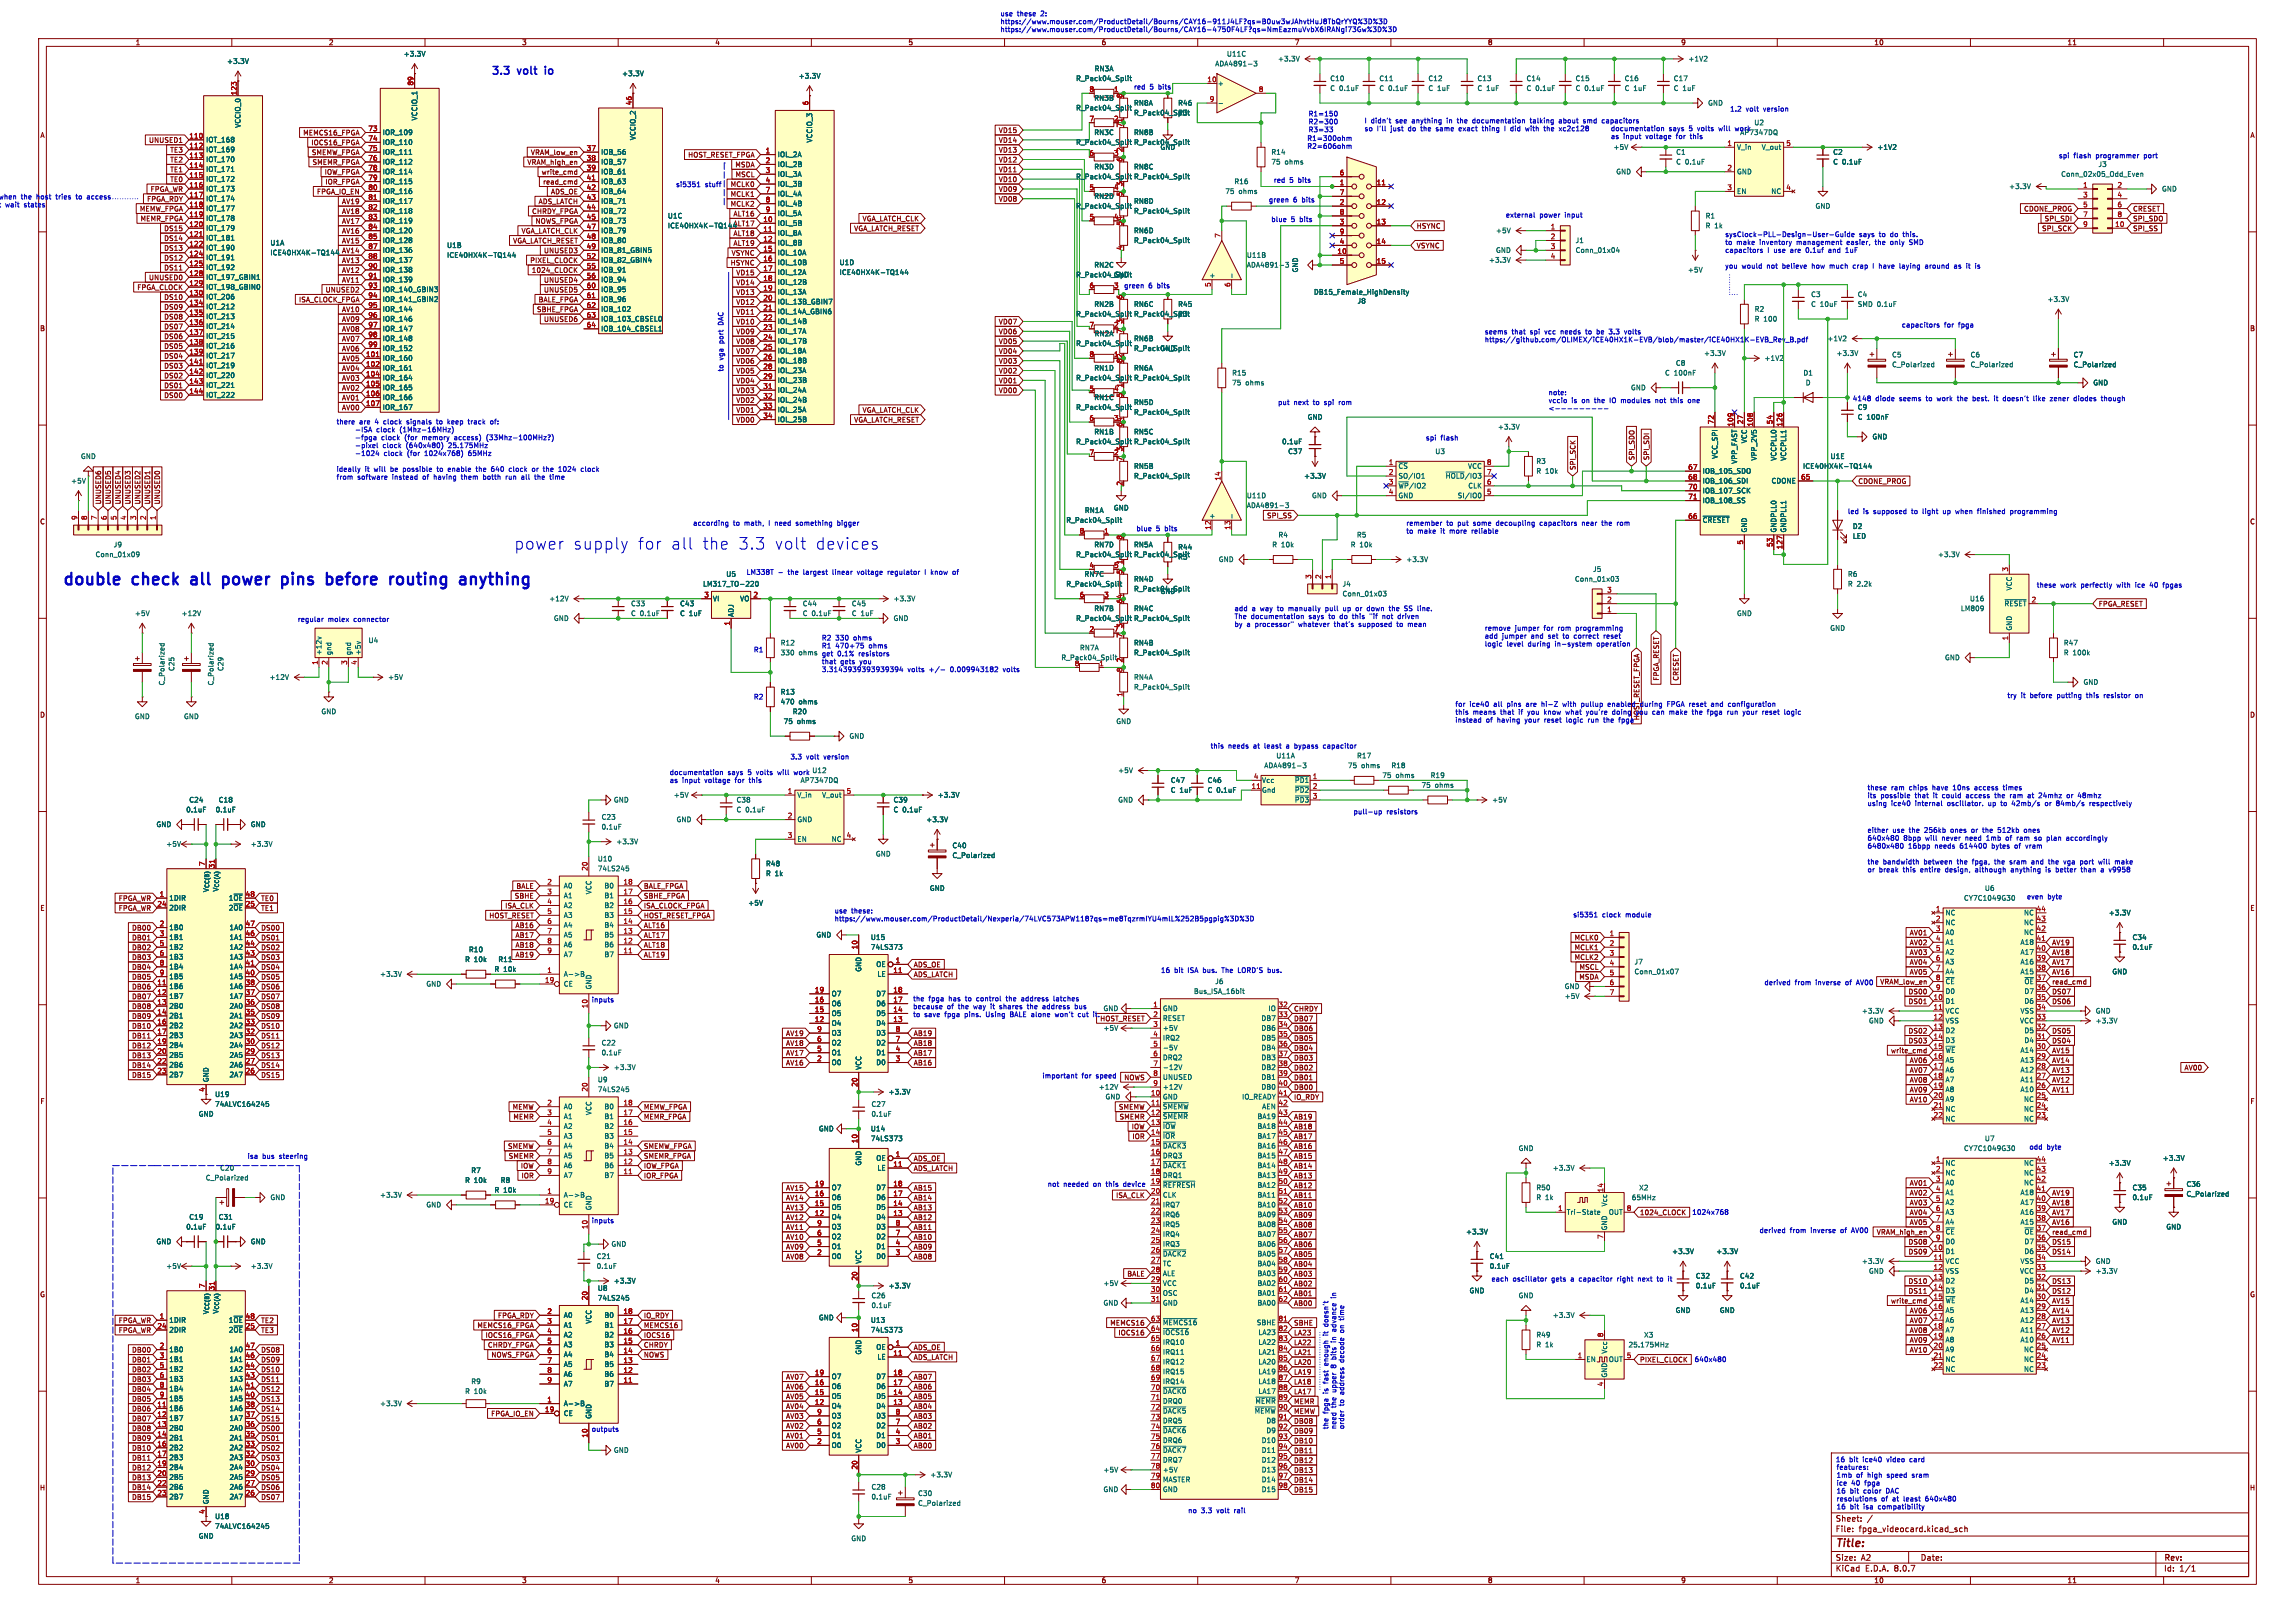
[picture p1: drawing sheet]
<svg xmlns="http://www.w3.org/2000/svg" width="594mm" height="420mm" viewBox="0 0 594 420" stroke-linecap="round" stroke-linejoin="round" font-family="sans-serif">
<defs><g id="words">
<g font-size="4.2" fill="#0000c2">
<text x="133.1" y="142.4">power</text>
<text x="148.3" y="142.4">supply</text>
<text x="164.8" y="142.4">for</text>
<text x="173.3" y="142.4">all</text>
<text x="181.3" y="142.4">the</text>
<text x="190.4" y="142.4">3.3</text>
<text x="199.7" y="142.4">volt</text>
<text x="210.1" y="142.4">devices</text>
<text x="15.9" y="152.3">double</text>
<text x="34.3" y="152.3">check</text>
<text x="50.7" y="152.3">all</text>
<text x="60" y="152.3">power</text>
<text x="76.5" y="152.3">pins</text>
<text x="89.3" y="152.3">before</text>
<text x="106.9" y="152.3">routing</text>
<text x="126.3" y="152.3">anything</text>
</g>
<g font-size="2.8" fill="#0000c2">
<text x="126.9" y="19.9">3.3</text>
<text x="134" y="19.9">volt</text>
<text x="141.9" y="19.9">io</text>
</g>
<text font-size="2.8" fill="#840000" x="475" y="400.9">Title:</text>
<g font-size="2.1" fill="#840000">
<text x="475" y="394">Sheet:</text>
<text x="475" y="396.7">File:</text>
<text x="481.1" y="396.7">fpga_videocard.kicad_sch</text>
<text x="475" y="406.9">KiCad</text>
<text x="475" y="404.1">Size:</text>
<text x="481.7" y="404.1">A2</text>
<text x="482.7" y="406.9">E.D.A.</text>
<text x="490.3" y="406.9">8.0.7</text>
<text x="497" y="404.1">Date:</text>
<text x="560" y="404.3">Rev:</text>
<text x="560" y="406.9">Id:</text>
<text x="564.1" y="406.9">1/1</text>
</g>
<g font-size="1.8" fill="#0000c2">
<text x="258.8" y="4.4">use</text>
<text x="263.3" y="4.4">these</text>
<text x="269.5" y="4.4">2:</text>
<text x="258.8" y="6.5">https://www.mouser.com/ProductDetail/Bourns/CAY16-911J4LF?qs=B0uw3wJAhvtHuJ8TbQrYYQ%3D%3D</text>
<text x="258.8" y="8.5">https://www.mouser.com/ProductDetail/Bourns/CAY16-4750F4LF?qs=NmEazmuVvbX6IRANgi73Gw%3D%3D</text>
<text x="293.4" y="23.2">red</text>
<text x="297.6" y="23.2">5</text>
<text x="299.9" y="23.2">bits</text>
<text x="447.7" y="29">1.2</text>
<text x="451.9" y="29">volt</text>
<text x="456.5" y="29">version</text>
<text x="338.6" y="30.2">R1=150</text>
<text x="338.6" y="32.2">R2=300</text>
<text x="338.6" y="34.3">R3=33</text>
<text x="353.1" y="32">I</text>
<text x="353.1" y="34">so</text>
<text x="354.8" y="32">didn't</text>
<text x="356.4" y="34">I'll</text>
<text x="360.1" y="34">just</text>
<text x="361.4" y="32">see</text>
<text x="364.8" y="34">do</text>
<text x="365.8" y="32">anything</text>
<text x="368.3" y="34">the</text>
<text x="372.4" y="34">same</text>
<text x="375" y="32">in</text>
<text x="377.9" y="32">the</text>
<text x="378.5" y="34">exact</text>
<text x="382" y="32">documentation</text>
<text x="384.8" y="34">thing</text>
<text x="390.7" y="34">I</text>
<text x="392.5" y="34">did</text>
<text x="396.6" y="34">with</text>
<text x="397.2" y="32">talking</text>
<text x="401.6" y="34">the</text>
<text x="404.8" y="32">about</text>
<text x="405.7" y="34">xc2c128</text>
<text x="411.3" y="32">smd</text>
<text x="416.4" y="32">capacitors</text>
<text x="416.8" y="34.1">documentation</text>
<text x="432" y="34.1">says</text>
<text x="437.3" y="34.1">5</text>
<text x="439.7" y="34.1">volts</text>
<text x="445.4" y="34.1">will</text>
<text x="449.8" y="34.1">work</text>
<text x="338.2" y="36.7">R1=300ohm</text>
<text x="338.2" y="38.7">R2=606ohm</text>
<text x="416.8" y="36.2">as</text>
<text x="420.2" y="36.2">input</text>
<text x="426.1" y="36.2">voltage</text>
<text x="434.2" y="36.2">for</text>
<text x="438" y="36.2">this</text>
<text x="532.8" y="41">spi</text>
<text x="536.7" y="41">flash</text>
<text x="542.6" y="41">programmer</text>
<text x="555.2" y="41">port</text>
<text x="329.6" y="47.4">red</text>
<text x="333.8" y="47.4">5</text>
<text x="336.1" y="47.4">bits</text>
<text x="-.5" y="53.7">t</text>
<text x=".6" y="51.7">when</text>
<text x="2.2" y="53.7">wait</text>
<text x="6.4" y="51.7">the</text>
<text x="7.2" y="53.7">states</text>
<text x="10.6" y="51.7">host</text>
<text x="15.8" y="51.7">tries</text>
<text x="21.2" y="51.7">to</text>
<text x="24.3" y="51.7">access</text>
<text x="174.9" y="48.6">si5351</text>
<text x="182.5" y="48.6">stuff</text>
<text x="328.3" y="52.5">green</text>
<text x="334.7" y="52.5">6</text>
<text x="337.1" y="52.5">bits</text>
<text x="328.9" y="57.5">blue</text>
<text x="334.2" y="57.5">5</text>
<text x="336.5" y="57.5">bits</text>
<text x="389.6" y="56.4">external</text>
<text x="398.5" y="56.4">power</text>
<text x="405.2" y="56.4">input</text>
<text x="446.4" y="61.4">sysClock-PLL-Design-User-Guide</text>
<text x="446.4" y="63.5">to</text>
<text x="446.4" y="65.5">capacitors</text>
<text x="449.5" y="63.5">make</text>
<text x="455.6" y="63.5">inventory</text>
<text x="457.5" y="65.5">I</text>
<text x="459.3" y="65.5">use</text>
<text x="463.7" y="65.5">are</text>
<text x="465.3" y="63.5">management</text>
<text x="467.9" y="65.5">0.1uf</text>
<text x="474" y="65.5">and</text>
<text x="478.5" y="63.5">easier,</text>
<text x="478.6" y="65.5">1uF</text>
<text x="481.2" y="61.4">says</text>
<text x="486.1" y="63.5">the</text>
<text x="486.5" y="61.4">to</text>
<text x="489.6" y="61.4">do</text>
<text x="490.2" y="63.5">only</text>
<text x="493.1" y="61.4">this.</text>
<text x="495.3" y="63.5">SMD</text>
<text x="446.4" y="69.6">you</text>
<text x="450.8" y="69.6">would</text>
<text x="457.5" y="69.6">not</text>
<text x="461.6" y="69.6">believe</text>
<text x="469.5" y="69.6">how</text>
<text x="474.3" y="69.6">much</text>
<text x="480.5" y="69.6">crap</text>
<text x="485.9" y="69.6">I</text>
<text x="487.6" y="69.6">have</text>
<text x="493.2" y="69.6">laying</text>
<text x="500" y="69.6">around</text>
<text x="507.7" y="69.6">as</text>
<text x="511.1" y="69.6">it</text>
<text x="290.8" y="74.7">green</text>
<text x="297.3" y="74.7">6</text>
<text x="299.6" y="74.7">bits</text>
<text x="187.3" y="83.8" transform="rotate(-90 187.3 83.8)">DAC</text>
<text x="187.3" y="88.8" transform="rotate(-90 187.3 88.8)">port</text>
<text x="384.2" y="86.6">seems</text>
<text x="384.2" y="88.7">https://github.com/OLIMEX/iCE40HX1K-EVB/blob/master/iCE40HX1K-EVB_Rev_B.pdf</text>
<text x="391.3" y="86.6">that</text>
<text x="396.2" y="86.6">spi</text>
<text x="400.1" y="86.6">vcc</text>
<text x="404.5" y="86.6">needs</text>
<text x="411.1" y="86.6">to</text>
<text x="414.2" y="86.6">be</text>
<text x="417.6" y="86.6">3.3</text>
<text x="421.8" y="86.6">volts</text>
<text x="492.1" y="84.8">capacitors</text>
<text x="503.2" y="84.8">for</text>
<text x="507" y="84.8">fpga</text>
<text x="187.3" y="93.2" transform="rotate(-90 187.3 93.2)">vga</text>
<text x="187.3" y="96.3" transform="rotate(-90 187.3 96.3)">to</text>
<text x="330.7" y="105">put</text>
<text x="334.9" y="105">next</text>
<text x="340" y="105">to</text>
<text x="343.1" y="105">spi</text>
<text x="347" y="105">rom</text>
<text x="400.7" y="102.3">note:</text>
<text x="400.7" y="104.4">vccio</text>
<text x="406.8" y="104.4">is</text>
<text x="409.6" y="104.4">on</text>
<text x="413" y="104.4">the</text>
<text x="417.2" y="104.4">IO</text>
<text x="420.3" y="104.4">modules</text>
<text x="429.4" y="104.4">not</text>
<text x="433.6" y="104.4">this</text>
<text x="438.2" y="104.4">one</text>
<text x="479.4" y="103.9">4148</text>
<text x="485.4" y="103.9">diode</text>
<text x="491.7" y="103.9">seems</text>
<text x="498.8" y="103.9">to</text>
<text x="501.9" y="103.9">work</text>
<text x="507.4" y="103.9">the</text>
<text x="511.5" y="103.9">best.</text>
<text x="517.3" y="103.9">it</text>
<text x="519.8" y="103.9">doesn't</text>
<text x="527.8" y="103.9">like</text>
<text x="532.4" y="103.9">zener</text>
<text x="538.7" y="103.9">diodes</text>
<text x="546" y="103.9">though</text>
<text x="87" y="109.9">there</text>
<text x="93" y="109.9">are</text>
<text x="97.2" y="109.9">4</text>
<text x="97.4" y="111.9">clock</text>
<text x="98.7" y="114">clock</text>
<text x="99.6" y="109.9">clock</text>
<text x="103.6" y="111.9">(1Mhz-16MHz)</text>
<text x="104.9" y="114">(for</text>
<text x="105.8" y="109.9">signals</text>
<text x="109.6" y="114">memory</text>
<text x="113.7" y="109.9">to</text>
<text x="116.8" y="109.9">keep</text>
<text x="118.1" y="114">access)</text>
<text x="122.3" y="109.9">track</text>
<text x="126.6" y="114">(33Mhz-100MHz?)</text>
<text x="128.2" y="109.9">of:</text>
<text x="99.1" y="116">clock</text>
<text x="99.4" y="118.1">clock</text>
<text x="105.2" y="116">(640x480)</text>
<text x="105.5" y="118.1">(for</text>
<text x="110.2" y="118.1">1024x768)</text>
<text x="116.4" y="116">25.175MHz</text>
<text x="121.7" y="118.1">65MHz</text>
<text x="368.9" y="114.1">spi</text>
<text x="372.9" y="114.1">flash</text>
<text x="87" y="122.2">ideally</text>
<text x="87" y="124.2">from</text>
<text x="92.5" y="124.2">software</text>
<text x="94.5" y="122.2">it</text>
<text x="97" y="122.2">will</text>
<text x="101.4" y="122.2">be</text>
<text x="101.7" y="124.2">instead</text>
<text x="104.8" y="122.2">possible</text>
<text x="109.7" y="124.2">of</text>
<text x="112.8" y="124.2">having</text>
<text x="113.8" y="122.2">to</text>
<text x="116.9" y="122.2">enable</text>
<text x="120.1" y="124.2">them</text>
<text x="124.3" y="122.2">the</text>
<text x="126" y="124.2">botth</text>
<text x="128.5" y="122.2">640</text>
<text x="132" y="124.2">run</text>
<text x="133.3" y="122.2">clock</text>
<text x="136.3" y="124.2">all</text>
<text x="139.5" y="122.2">or</text>
<text x="139.9" y="124.2">the</text>
<text x="142.6" y="122.2">the</text>
<text x="144.1" y="124.2">time</text>
<text x="146.7" y="122.2">1024</text>
<text x="152.7" y="122.2">clock</text>
<text x="179.3" y="136.2">according</text>
<text x="189.8" y="136.2">to</text>
<text x="192.8" y="136.2">math,</text>
<text x="199.3" y="136.2">I</text>
<text x="201.1" y="136.2">need</text>
<text x="206.7" y="136.2">something</text>
<text x="217.6" y="136.2">bigger</text>
<text x="294" y="137.5">blue</text>
<text x="299.2" y="137.5">5</text>
<text x="301.6" y="137.5">bits</text>
<text x="363.9" y="136.1">remember</text>
<text x="374.4" y="136.1">to</text>
<text x="377.4" y="136.1">put</text>
<text x="381.6" y="136.1">some</text>
<text x="387.8" y="136.1">decoupling</text>
<text x="399.3" y="136.1">capacitors</text>
<text x="410.4" y="136.1">near</text>
<text x="415.7" y="136.1">the</text>
<text x="419.8" y="136.1">rom</text>
<text x="478.2" y="133.1">led</text>
<text x="482.2" y="133.1">is</text>
<text x="485" y="133.1">supposed</text>
<text x="495.1" y="133.1">to</text>
<text x="498.1" y="133.1">light</text>
<text x="503.6" y="133.1">up</text>
<text x="507.1" y="133.1">when</text>
<text x="513" y="133.1">finished</text>
<text x="521.6" y="133.1">programming</text>
<text x="363.9" y="138.2">to</text>
<text x="366.9" y="138.2">make</text>
<text x="373" y="138.2">it</text>
<text x="375.5" y="138.2">more</text>
<text x="381.4" y="138.2">reliable</text>
<text x="193.1" y="148.9">LM338T</text>
<text x="204.1" y="148.9">the</text>
<text x="208.2" y="148.9">largest</text>
<text x="216" y="148.9">linear</text>
<text x="222.6" y="148.9">voltage</text>
<text x="230.7" y="148.9">regulator</text>
<text x="240.5" y="148.9">I</text>
<text x="242.3" y="148.9">know</text>
<text x="248.1" y="148.9">of</text>
<text x="527" y="152.2">these</text>
<text x="533.3" y="152.2">work</text>
<text x="538.8" y="152.2">perfectly</text>
<text x="548.2" y="152.2">with</text>
<text x="553.2" y="152.2">ice</text>
<text x="557.2" y="152.2">40</text>
<text x="560.7" y="152.2">fpgas</text>
<text x="76.9" y="161.1">regular</text>
<text x="84.9" y="161.1">molex</text>
<text x="91.7" y="161.1">connector</text>
<text x="319.4" y="158.2">add</text>
<text x="319.4" y="160.3">The</text>
<text x="323.8" y="160.3">documentation</text>
<text x="324" y="158.2">a</text>
<text x="326.3" y="158.2">way</text>
<text x="331" y="158.2">to</text>
<text x="334" y="158.2">manually</text>
<text x="338.9" y="160.3">says</text>
<text x="343.8" y="158.2">pull</text>
<text x="344.3" y="160.3">to</text>
<text x="347.3" y="160.3">do</text>
<text x="348.6" y="158.2">up</text>
<text x="350.8" y="160.3">this</text>
<text x="352" y="158.2">or</text>
<text x="355.1" y="158.2">down</text>
<text x="355.5" y="160.3">&quot;if</text>
<text x="358.9" y="160.3">not</text>
<text x="361.1" y="158.2">the</text>
<text x="363.1" y="160.3">driven</text>
<text x="365.2" y="158.2">SS line.</text>
<text x="212.6" y="165.9">R2</text>
<text x="212.6" y="168">R1</text>
<text x="216.2" y="165.9">330</text>
<text x="216.2" y="168">470+75</text>
<text x="221" y="165.9">ohms</text>
<text x="225" y="168">ohms</text>
<text x="319.4" y="162.3">by</text>
<text x="322.7" y="162.3">a</text>
<text x="325" y="162.3">processor&quot;</text>
<text x="336.4" y="162.3">whatever</text>
<text x="345.9" y="162.3">that's</text>
<text x="352.4" y="162.3">supposed</text>
<text x="362.5" y="162.3">to</text>
<text x="365.5" y="162.3">mean</text>
<text x="384.2" y="163.3">remove</text>
<text x="384.2" y="165.3">add</text>
<text x="384.2" y="167.4">logic</text>
<text x="388.8" y="165.3">jumper</text>
<text x="390" y="167.4">level</text>
<text x="392.1" y="163.3">jumper</text>
<text x="395.6" y="167.4">during</text>
<text x="396.4" y="165.3">and</text>
<text x="399.8" y="163.3">for</text>
<text x="401.1" y="165.3">set</text>
<text x="402.8" y="167.4">in-system</text>
<text x="403.6" y="163.3">rom</text>
<text x="405.1" y="165.3">to</text>
<text x="408.1" y="165.3">correct</text>
<text x="408.4" y="163.3">programming</text>
<text x="413.8" y="167.4">operation</text>
<text x="416" y="165.3">reset</text>
<text x="195" y="169">R1</text>
<text x="212.6" y="170">get</text>
<text x="212.6" y="172.1">that</text>
<text x="216.7" y="170">0.1%</text>
<text x="217.5" y="172.1">gets</text>
<text x="222.4" y="170">resistors</text>
<text x="222.7" y="172.1">you</text>
<text x="212.6" y="174.1">3.3143939393939394</text>
<text x="234.9" y="174.1">volts</text>
<text x="240.6" y="174.1">+/-</text>
<text x="246.3" y="174.1">0.009943182</text>
<text x="260.2" y="174.1">volts</text>
<text x="195" y="181.2">R2</text>
<text x="376.6" y="183">for</text>
<text x="376.6" y="185">this</text>
<text x="380.4" y="183">ice40</text>
<text x="381.2" y="185">means</text>
<text x="386.8" y="183">all</text>
<text x="388.5" y="185">that</text>
<text x="390.4" y="183">pins</text>
<text x="393.4" y="185">if</text>
<text x="395.5" y="183">are</text>
<text x="395.9" y="185">you</text>
<text x="399.7" y="183">hi-Z</text>
<text x="400.4" y="185">know</text>
<text x="405.4" y="183">with</text>
<text x="406.2" y="185">what</text>
<text x="410.4" y="183">pullup</text>
<text x="411.7" y="185">you're</text>
<text x="417.5" y="183">enabled</text>
<text x="418.6" y="185">doing</text>
<text x="425" y="185">you</text>
<text x="426.1" y="183">during</text>
<text x="429.4" y="185">can</text>
<text x="433.3" y="183">FPGA reset</text>
<text x="434" y="185">make</text>
<text x="440.1" y="185">the</text>
<text x="444.3" y="185">fpga</text>
<text x="445" y="183">and</text>
<text x="449.6" y="185">run</text>
<text x="449.7" y="183">configuration</text>
<text x="453.9" y="185">your</text>
<text x="459.1" y="185">reset</text>
<text x="465" y="185">logic</text>
<text x="519.4" y="180.7">try</text>
<text x="523.1" y="180.7">it</text>
<text x="525.6" y="180.7">before</text>
<text x="532.7" y="180.7">putting</text>
<text x="540.6" y="180.7">this</text>
<text x="545.2" y="180.7">resistor</text>
<text x="553.6" y="180.7">on</text>
<text x="376.6" y="187.1">instead</text>
<text x="384.6" y="187.1">of</text>
<text x="387.7" y="187.1">having</text>
<text x="395" y="187.1">your</text>
<text x="400.2" y="187.1">reset</text>
<text x="406.1" y="187.1">logic</text>
<text x="411.9" y="187.1">run</text>
<text x="416.2" y="187.1">the</text>
<text x="420.3" y="187.1">fpga</text>
<text x="424.5" y="186.5" transform="rotate(-90 424.5 186.5)">HOST_RESET_FPGA</text>
<text x="204.5" y="196.6">3.3</text>
<text x="208.7" y="196.6">volt</text>
<text x="213.3" y="196.6">version</text>
<text x="313.2" y="193.9">this</text>
<text x="317.9" y="193.9">needs</text>
<text x="324.6" y="193.9">at</text>
<text x="327.6" y="193.9">least</text>
<text x="333.4" y="193.9">a</text>
<text x="335.7" y="193.9">bypass</text>
<text x="343.4" y="193.9">capacitor</text>
<text x="173.2" y="200.8">documentation</text>
<text x="173.2" y="202.8">as</text>
<text x="176.6" y="202.8">input</text>
<text x="182.5" y="202.8">voltage</text>
<text x="188.4" y="200.8">says</text>
<text x="190.6" y="202.8">for</text>
<text x="193.7" y="200.8">5</text>
<text x="194.4" y="202.8">this</text>
<text x="196.1" y="200.8">volts</text>
<text x="201.8" y="200.8">will</text>
<text x="206.2" y="200.8">work</text>
<text x="483.2" y="204.6">these</text>
<text x="483.2" y="206.6">its</text>
<text x="483.2" y="208.7">using</text>
<text x="486.8" y="206.6">possible</text>
<text x="489.5" y="208.7">ice40</text>
<text x="489.5" y="204.6">ram</text>
<text x="494.3" y="204.6">chips</text>
<text x="495.8" y="206.6">that</text>
<text x="495.9" y="208.7">internal</text>
<text x="500.5" y="204.6">have</text>
<text x="500.7" y="206.6">it</text>
<text x="503.2" y="206.6">could</text>
<text x="504.3" y="208.7">oscillator.</text>
<text x="506" y="204.6">10ns</text>
<text x="509.6" y="206.6">access</text>
<text x="511.8" y="204.6">access</text>
<text x="515.1" y="208.7">up</text>
<text x="517.2" y="206.6">the</text>
<text x="518.6" y="208.7">to</text>
<text x="519.4" y="204.6">times</text>
<text x="521.4" y="206.6">ram</text>
<text x="521.6" y="208.7">42mb/s</text>
<text x="526.2" y="206.6">at</text>
<text x="529.2" y="206.6">24mhz</text>
<text x="530.4" y="208.7">or</text>
<text x="533.5" y="208.7">84mb/s</text>
<text x="536.7" y="206.6">or</text>
<text x="539.8" y="206.6">48mhz</text>
<text x="542.3" y="208.7">respectively</text>
<text x="350.2" y="210.9">pull-up</text>
<text x="358.9" y="210.9">resistors</text>
<text x="483.2" y="215.6">either</text>
<text x="489.8" y="215.6">use</text>
<text x="494.3" y="215.6">the</text>
<text x="498.4" y="215.6">256kb</text>
<text x="505.4" y="215.6">ones</text>
<text x="511" y="215.6">or</text>
<text x="514.1" y="215.6">the</text>
<text x="518.2" y="215.6">512kb</text>
<text x="525.2" y="215.6">ones</text>
<text x="483.2" y="217.6">640x480</text>
<text x="483.2" y="219.7">6480x480</text>
<text x="492.7" y="217.6">8bpp</text>
<text x="493.9" y="219.7">16bpp</text>
<text x="498.5" y="217.6">will</text>
<text x="500.9" y="219.7">needs</text>
<text x="503" y="217.6">never</text>
<text x="507.6" y="219.7">614400</text>
<text x="509.2" y="217.6">need</text>
<text x="514.9" y="217.6">1mb</text>
<text x="516" y="219.7">bytes</text>
<text x="520.1" y="217.6">of</text>
<text x="522.2" y="219.7">of</text>
<text x="523.1" y="217.6">ram</text>
<text x="525.2" y="219.7">vram</text>
<text x="527.9" y="217.6">so</text>
<text x="531.3" y="217.6">plan</text>
<text x="536.5" y="217.6">accordingly</text>
<text x="483.2" y="223.8">the</text>
<text x="483.2" y="225.8">or</text>
<text x="486.3" y="225.8">break</text>
<text x="487.4" y="223.8">bandwidth</text>
<text x="492.7" y="225.8">this</text>
<text x="497.4" y="225.8">entire</text>
<text x="498.1" y="223.8">between</text>
<text x="504" y="225.8">design,</text>
<text x="506.9" y="223.8">the</text>
<text x="511" y="223.8">fpga,</text>
<text x="511.9" y="225.8">although</text>
<text x="517" y="223.8">the</text>
<text x="521.1" y="223.8">sram</text>
<text x="521.4" y="225.8">anything</text>
<text x="526.9" y="223.8">and</text>
<text x="530.6" y="225.8">is</text>
<text x="531.5" y="223.8">the</text>
<text x="533.4" y="225.8">better</text>
<text x="535.7" y="223.8">vga</text>
<text x="540.1" y="223.8">port</text>
<text x="540.2" y="225.8">than</text>
<text x="545.1" y="223.8">will</text>
<text x="545.5" y="225.8">a</text>
<text x="547.8" y="225.8">v9958</text>
<text x="549.5" y="223.8">make</text>
<text x="524.5" y="232.8">even</text>
<text x="530" y="232.8">byte</text>
<text x="215.9" y="236.6">use</text>
<text x="215.9" y="238.6">https://www.mouser.com/ProductDetail/Nexperia/74LVC573APW118?qs=me8TqzrmIYU4mlL%252B5pgpig%3D%3D</text>
<text x="220.3" y="236.6">these:</text>
<text x="407.1" y="237.6">si5351</text>
<text x="414.7" y="237.6">clock</text>
<text x="420.9" y="237.6">module</text>
<text x="300.4" y="251.8">16</text>
<text x="303.9" y="251.8">bit</text>
<text x="307.6" y="251.8">ISA bus.</text>
<text x="316.8" y="251.8">The</text>
<text x="321.1" y="251.8">LORD'S</text>
<text x="329" y="251.8">bus.</text>
<text x="456.6" y="255">derived</text>
<text x="464.6" y="255">from</text>
<text x="470.1" y="255">inverse</text>
<text x="478" y="255">of</text>
<text x="481" y="255">AV00 VRAM_low_en</text>
<text x="153" y="259.5">inputs</text>
<text x="236.2" y="259.2">the</text>
<text x="236.2" y="261.2">because</text>
<text x="236.2" y="263.3">to</text>
<text x="239.3" y="263.3">save</text>
<text x="240.4" y="259.2">fpga</text>
<text x="244.7" y="263.3">fpga</text>
<text x="245.1" y="261.2">of</text>
<text x="245.7" y="259.2">has</text>
<text x="248.2" y="261.2">the</text>
<text x="250" y="263.3">pins.</text>
<text x="250.2" y="259.2">to</text>
<text x="252.3" y="261.2">way</text>
<text x="253.2" y="259.2">control</text>
<text x="255.7" y="263.3">Using</text>
<text x="256.9" y="261.2">it</text>
<text x="259.4" y="261.2">shares</text>
<text x="261.1" y="259.2">the</text>
<text x="262.2" y="263.3">BALE alone</text>
<text x="265.3" y="259.2">address</text>
<text x="266.8" y="261.2">the</text>
<text x="271" y="261.2">address</text>
<text x="273.8" y="259.2">latches</text>
<text x="274.2" y="263.3">won't</text>
<text x="279.5" y="261.2">bus</text>
<text x="280.4" y="263.3">cut</text>
<text x="284.5" y="263.3">it.</text>
<text x="269.7" y="279.3">important</text>
<text x="280" y="279.3">for</text>
<text x="283.8" y="279.3">speed</text>
<text x="525.1" y="297.6">odd</text>
<text x="529.8" y="297.6">byte</text>
<text x="63.9" y="300.1">isa</text>
<text x="67.9" y="300.1">bus</text>
<text x="72.4" y="300.1">steering</text>
<text x="271" y="307.3">not</text>
<text x="275.2" y="307.3">needed</text>
<text x="283.1" y="307.3">on</text>
<text x="286.6" y="307.3">this</text>
<text x="291.3" y="307.3">device</text>
<text x="153" y="316.6">inputs</text>
<text x="437.9" y="314.6">1024x768</text>
<text x="455.3" y="319.2">derived</text>
<text x="463.3" y="319.2">from</text>
<text x="468.8" y="319.2">inverse</text>
<text x="476.7" y="319.2">of</text>
<text x="479.8" y="319.2">AV00</text>
<text x="345.9" y="334.8" transform="rotate(-90 345.9 334.8)">in</text>
<text x="385.9" y="331.8">each</text>
<text x="391.6" y="331.8">oscillator</text>
<text x="401.7" y="331.8">gets</text>
<text x="406.9" y="331.8">a</text>
<text x="409.2" y="331.8">capacitor</text>
<text x="419.3" y="331.8">right</text>
<text x="424.9" y="331.8">next</text>
<text x="430" y="331.8">to</text>
<text x="348" y="340.9" transform="rotate(-90 348 340.9)">time</text>
<text x="343.9" y="344.9" transform="rotate(-90 343.9 344.9)">it</text>
<text x="343.9" y="342.4" transform="rotate(-90 343.9 342.4)">doesn't</text>
<text x="345.9" y="346.6" transform="rotate(-90 345.9 346.6)">in</text>
<text x="345.9" y="343.7" transform="rotate(-90 345.9 343.7)">advance</text>
<text x="348" y="344.3" transform="rotate(-90 348 344.3)">on</text>
<text x="343.9" y="352.9" transform="rotate(-90 343.9 352.9)">enough</text>
<text x="345.9" y="353.7" transform="rotate(-90 345.9 353.7)">8</text>
<text x="345.9" y="351.3" transform="rotate(-90 345.9 351.3)">bits</text>
<text x="348" y="352.2" transform="rotate(-90 348 352.2)">decode</text>
<text x="438.5" y="352.7">640x480</text>
<text x="343.9" y="357.7" transform="rotate(-90 343.9 357.7)">fast</text>
<text x="343.9" y="365.8" transform="rotate(-90 343.9 365.8)">fpga</text>
<text x="343.9" y="360.5" transform="rotate(-90 343.9 360.5)">is</text>
<text x="345.9" y="364.3" transform="rotate(-90 345.9 364.3)">the</text>
<text x="345.9" y="360.2" transform="rotate(-90 345.9 360.2)">upper</text>
<text x="348" y="363.8" transform="rotate(-90 348 363.8)">to</text>
<text x="348" y="360.8" transform="rotate(-90 348 360.8)">address</text>
<text x="153" y="370.6">outputs</text>
<text x="343.9" y="370" transform="rotate(-90 343.9 370)">the</text>
<text x="345.9" y="370" transform="rotate(-90 345.9 370)">need</text>
<text x="348" y="370" transform="rotate(-90 348 370)">order</text>
<text x="475" y="378.5">16</text>
<text x="475.2" y="380.4">features:</text>
<text x="475.2" y="382.5">1mb</text>
<text x="478.9" y="378.5">bit</text>
<text x="480.5" y="382.5">of</text>
<text x="482.8" y="378.5">ice40</text>
<text x="483.5" y="382.5">high</text>
<text x="488.7" y="382.5">speed</text>
<text x="489.5" y="378.5">video</text>
<text x="495.4" y="382.5">sram</text>
<text x="495.9" y="378.5">card</text>
<text x="475.2" y="384.5">ice</text>
<text x="475.2" y="386.6">16</text>
<text x="475.2" y="388.6">resolutions</text>
<text x="478.8" y="386.6">bit</text>
<text x="479.2" y="384.5">40</text>
<text x="482.5" y="386.6">color</text>
<text x="482.8" y="384.5">fpga</text>
<text x="486.9" y="388.6">of</text>
<text x="488.5" y="386.6">DAC</text>
<text x="490" y="388.6">at</text>
<text x="493" y="388.6">least</text>
<text x="498.8" y="388.6">640x480</text>
<text x="307.4" y="391.8">no</text>
<text x="310.9" y="391.8">3.3</text>
<text x="315.1" y="391.8">volt</text>
<text x="319.7" y="391.8">rail</text>
<text x="475.2" y="390.7">16</text>
<text x="478.8" y="390.7">bit</text>
<text x="482.5" y="390.7">isa</text>
<text x="486.4" y="390.7">compatibility</text>
</g>
<g font-size="1.8" fill="#840000">
<text x="35" y="11.9">1</text>
<text x="85" y="11.9">2</text>
<text x="135" y="11.9">3</text>
<text x="185" y="11.9">4</text>
<text x="235" y="11.9">5</text>
<text x="285" y="11.9">6</text>
<text x="335" y="11.9">7</text>
<text x="385" y="11.9">8</text>
<text x="435" y="11.9">9</text>
<text x="485" y="11.9">10</text>
<text x="535" y="11.9">11</text>
<text x="10.3" y="35.9">A</text>
<text x="78.3" y="35.2">MEMCS16_FPGA</text>
<text x="258.4" y="34.6">VD15</text>
<text x="582.3" y="35.9">A</text>
<text x="38.4" y="37.1">UNUSED1</text>
<text x="43.9" y="39.7">TE3</text>
<text x="80.5" y="37.8">IOCS16_FPGA</text>
<text x="80.6" y="40.3">SMEMW_FPGA</text>
<text x="137.3" y="40.3">VRAM_low_en</text>
<text x="178" y="41">HOST_RESET_FPGA</text>
<text x="258.4" y="39.7">VD13</text>
<text x="258.4" y="37.1">VD14</text>
<text x="43.9" y="47.3">TE0</text>
<text x="43.9" y="44.8">TE1</text>
<text x="43.9" y="42.2">TE2</text>
<text x="80.8" y="42.9">SMEMR_FPGA</text>
<text x="83.9" y="45.4">IOW_FPGA</text>
<text x="84.1" y="47.9">IOR_FPGA</text>
<text x="136.4" y="42.9">VRAM_high_en</text>
<text x="140.1" y="45.4">write_cmd</text>
<text x="140.4" y="47.9">read_cmd</text>
<text x="190.2" y="43.5">MSDA</text>
<text x="190.3" y="46">MSCL</text>
<text x="258.4" y="44.8">VD11</text>
<text x="258.4" y="42.2">VD12</text>
<text x="258.4" y="47.3">VD10</text>
<text x="37.9" y="52.4">FPGA_RDY</text>
<text x="38.9" y="49.8">FPGA_WR</text>
<text x="81.9" y="50.5">FPGA_IO_EN</text>
<text x="88.4" y="53">AV19</text>
<text x="139.3" y="53">ADS_LATCH</text>
<text x="142.5" y="50.5">ADS_OE</text>
<text x="189" y="53.7">MCLK2</text>
<text x="189" y="51.1">MCLK1</text>
<text x="189" y="48.6">MCLK0</text>
<text x="258.4" y="52.4">VD08</text>
<text x="258.4" y="49.8">VD09</text>
<text x="36.1" y="54.9">MEMW_FPGA</text>
<text x="36.3" y="57.5">MEMR_FPGA</text>
<text x="88.4" y="55.6">AV18</text>
<text x="88.4" y="58.1">AV17</text>
<text x="137.6" y="55.6">CHRDY_FPGA</text>
<text x="138.5" y="58.1">NOWS_FPGA</text>
<text x="189.7" y="56.2">ALT16</text>
<text x="223.1" y="57.5">VGA_LATCH_CLK</text>
<text x="366.6" y="59.4">HSYNC</text>
<text x="523.8" y="54.9">CDONE_PROG</text>
<text x="529.1" y="57.5">SPI_SDI</text>
<text x="552" y="57.5">SPI_SDO</text>
<text x="552" y="54.9">CRESET</text>
<text x="42.4" y="60">DS15</text>
<text x="42.4" y="65.1">DS13</text>
<text x="42.4" y="62.5">DS14</text>
<text x="88.4" y="60.6">AV16</text>
<text x="88.4" y="63.2">AV15</text>
<text x="88.4" y="65.7">AV14</text>
<text x="132.7" y="63.2">VGA_LATCH_RESET</text>
<text x="134.9" y="60.6">VGA_LATCH_CLK</text>
<text x="140.7" y="65.7">UNUSED3</text>
<text x="189.7" y="61.3">ALT18</text>
<text x="189.7" y="63.8">ALT19</text>
<text x="221" y="60">VGA_LATCH_RESET</text>
<text x="366.6" y="64.5">VSYNC</text>
<text x="528.4" y="60">SPI_SCK</text>
<text x="552" y="60">SPI_SS</text>
<text x="42.4" y="67.6">DS12</text>
<text x="42.4" y="70.2">DS11</text>
<text x="88.4" y="70.8">AV12</text>
<text x="88.4" y="68.3">AV13</text>
<text x="137.1" y="68.3">PIXEL_CLOCK</text>
<text x="137.5" y="70.8">1024_CLOCK</text>
<text x="189" y="68.9">HSYNC</text>
<text x="189.2" y="66.4">VSYNC</text>
<text x="190.4" y="71.4">VD15</text>
<text x="35.4" y="75.2">FPGA_CLOCK</text>
<text x="38.4" y="72.7">UNUSED0</text>
<text x="42.4" y="77.8">DS10</text>
<text x="84.2" y="75.9">UNUSED2</text>
<text x="88.4" y="73.3">AV11</text>
<text x="140.7" y="75.9">UNUSED5</text>
<text x="140.7" y="73.3">UNUSED4</text>
<text x="190.4" y="74">VD14</text>
<text x="190.4" y="76.5">VD13</text>
<text x="42.4" y="80.3">DS09</text>
<text x="42.4" y="82.9">DS08</text>
<text x="77.3" y="78.4">ISA_CLOCK_FPGA</text>
<text x="88.4" y="81">AV10</text>
<text x="88.4" y="83.5">AV09</text>
<text x="138.9" y="81">SBHE_FPGA</text>
<text x="139.3" y="78.4">BALE_FPGA</text>
<text x="140.7" y="83.5">UNUSED6</text>
<text x="190.4" y="81.6">VD11</text>
<text x="190.4" y="79.1">VD12</text>
<text x="10.3" y="85.9">B</text>
<text x="42.4" y="87.9">DS06</text>
<text x="42.4" y="85.4">DS07</text>
<text x="88.4" y="88.6">AV07</text>
<text x="88.4" y="86">AV08</text>
<text x="190.4" y="86.7">VD09</text>
<text x="190.4" y="84.1">VD10</text>
<text x="190.4" y="89.2">VD08</text>
<text x="258.4" y="84.1">VD07</text>
<text x="258.4" y="89.2">VD05</text>
<text x="258.4" y="86.7">VD06</text>
<text x="582.3" y="85.9">B</text>
<text x="42.4" y="90.5">DS05</text>
<text x="42.4" y="93">DS04</text>
<text x="42.4" y="95.6">DS03</text>
<text x="88.4" y="93.7">AV05</text>
<text x="88.4" y="91.1">AV06</text>
<text x="190.4" y="94.3">VD06</text>
<text x="190.4" y="91.8">VD07</text>
<text x="258.4" y="91.8">VD04</text>
<text x="258.4" y="94.3">VD03</text>
<text x="42.4" y="98.1">DS02</text>
<text x="42.4" y="100.6">DS01</text>
<text x="88.4" y="98.7">AV03</text>
<text x="88.4" y="96.2">AV04</text>
<text x="88.4" y="101.3">AV02</text>
<text x="190.4" y="101.9">VD03</text>
<text x="190.4" y="96.8">VD05</text>
<text x="190.4" y="99.4">VD04</text>
<text x="258.4" y="99.4">VD01</text>
<text x="258.4" y="101.9">VD00</text>
<text x="258.4" y="96.8">VD02</text>
<text x="42.4" y="103.2">DS00</text>
<text x="88.4" y="103.8">AV01</text>
<text x="88.4" y="106.4">AV00</text>
<text x="190.4" y="107">VD01</text>
<text x="190.4" y="104.5">VD02</text>
<text x="223.1" y="107">VGA_LATCH_CLK</text>
<text x="190.4" y="109.5">VD00</text>
<text x="221" y="109.5">VGA_LATCH_RESET</text>
<text x="423.2" y="119.2" transform="rotate(-90 423.2 119.2)">SPI_SDO</text>
<text x="427" y="119.2" transform="rotate(-90 427 119.2)">SPI_SDI</text>
<text x="408" y="121.8" transform="rotate(-90 408 121.8)">SPI_SCK</text>
<text x="480.9" y="125.4">CDONE_PROG</text>
<text x="26.4" y="130.7" transform="rotate(-90 26.4 130.7)">UNUSED6</text>
<text x="28.9" y="130.7" transform="rotate(-90 28.9 130.7)">UNUSED5</text>
<text x="31.4" y="130.7" transform="rotate(-90 31.4 130.7)">UNUSED4</text>
<text x="34" y="130.7" transform="rotate(-90 34 130.7)">UNUSED3</text>
<text x="36.5" y="130.7" transform="rotate(-90 36.5 130.7)">UNUSED2</text>
<text x="39.1" y="130.7" transform="rotate(-90 39.1 130.7)">UNUSED1</text>
<text x="41.6" y="130.7" transform="rotate(-90 41.6 130.7)">UNUSED0</text>
<text x="10.3" y="135.9">C</text>
<text x="327.8" y="134.3">SPI_SS</text>
<text x="582.3" y="135.9">C</text>
<text x="543.1" y="157.2">FPGA_RESET</text>
<text x="429.6" y="176.3" transform="rotate(-90 429.6 176.3)">FPGA_RESET</text>
<text x="434.7" y="176.3" transform="rotate(-90 434.7 176.3)">CRESET</text>
<text x="10.3" y="185.9">D</text>
<text x="582.3" y="185.9">D</text>
<text x="30.6" y="233.4">FPGA_WR</text>
<text x="67.5" y="233.4">TE0</text>
<text x="133.1" y="232.7">SBHE</text>
<text x="133.5" y="230.2">BALE</text>
<text x="166.5" y="230.2">BALE_FPGA</text>
<text x="166.5" y="232.7">SBHE_FPGA</text>
<text x="10.3" y="235.9">E</text>
<text x="30.6" y="235.9">FPGA_WR</text>
<text x="67.5" y="235.9">TE1</text>
<text x="126.5" y="237.8">HOST_RESET</text>
<text x="130.6" y="235.3">ISA_CLK</text>
<text x="166.5" y="237.8">HOST_RESET_FPGA</text>
<text x="166.5" y="235.3">ISA_CLOCK_FPGA</text>
<text x="582.3" y="235.9">E</text>
<text x="34" y="243.5">DB01</text>
<text x="34" y="241">DB00</text>
<text x="67.5" y="243.5">DS01</text>
<text x="67.5" y="241">DS00</text>
<text x="133.3" y="245.4">AB18</text>
<text x="133.3" y="242.9">AB17</text>
<text x="133.3" y="240.3">AB16</text>
<text x="166.5" y="240.3">ALT16</text>
<text x="166.5" y="242.9">ALT17</text>
<text x="166.5" y="245.4">ALT18</text>
<text x="407.4" y="243.5">MCLK0</text>
<text x="494.2" y="242.3">AV01</text>
<text x="494.2" y="244.8">AV02</text>
<text x="531" y="244.8">AV19</text>
<text x="34" y="248.6">DB03</text>
<text x="34" y="246.1">DB02</text>
<text x="34" y="251.1">DB04</text>
<text x="67.5" y="246.1">DS02</text>
<text x="67.5" y="248.6">DS03</text>
<text x="67.5" y="251.1">DS04</text>
<text x="133.3" y="248">AB19</text>
<text x="166.5" y="248">ALT19</text>
<text x="236.4" y="250.5">ADS_OE</text>
<text x="407.4" y="248.6">MCLK2</text>
<text x="407.4" y="246.1">MCLK1</text>
<text x="408.7" y="251.1">MSCL</text>
<text x="494.2" y="247.3">AV03</text>
<text x="494.2" y="249.9">AV04</text>
<text x="531" y="247.3">AV18</text>
<text x="531" y="249.9">AV17</text>
<text x="34" y="256.2">DB06</text>
<text x="34" y="253.7">DB05</text>
<text x="67.5" y="256.2">DS06</text>
<text x="67.5" y="253.7">DS05</text>
<text x="236.4" y="253">ADS_LATCH</text>
<text x="408.6" y="253.7">MSDA</text>
<text x="493.8" y="257.5">DS00</text>
<text x="494.2" y="252.4">AV05</text>
<text x="531" y="257.5">DS07</text>
<text x="531" y="255">read_cmd</text>
<text x="531" y="252.4">AV16</text>
<text x="34" y="261.3">DB08</text>
<text x="34" y="263.8">DB09</text>
<text x="34" y="258.8">DB07</text>
<text x="67.5" y="258.8">DS07</text>
<text x="67.5" y="261.3">DS08</text>
<text x="67.5" y="263.8">DS09</text>
<text x="334.8" y="261.9">CHRDY</text>
<text x="493.8" y="260">DS01</text>
<text x="531" y="260">DS06</text>
<text x="34" y="268.9">DB11</text>
<text x="34" y="266.4">DB10</text>
<text x="67.5" y="266.4">DS10</text>
<text x="67.5" y="268.9">DS11</text>
<text x="203.3" y="268.3">AV19</text>
<text x="236.4" y="268.3">AB19</text>
<text x="284.6" y="264.5">HOST_RESET</text>
<text x="334.8" y="267">DB06</text>
<text x="334.8" y="269.6">DB05</text>
<text x="334.8" y="264.5">DB07</text>
<text x="493.8" y="267.7">DS02</text>
<text x="531" y="267.7">DS05</text>
<text x="34" y="274">DB13</text>
<text x="34" y="271.5">DB12</text>
<text x="67.5" y="271.5">DS12</text>
<text x="67.5" y="274">DS13</text>
<text x="203.3" y="273.4">AV17</text>
<text x="203.3" y="270.8">AV18</text>
<text x="203.3" y="275.9">AV16</text>
<text x="236.4" y="273.4">AB17</text>
<text x="236.4" y="275.9">AB16</text>
<text x="236.4" y="270.8">AB18</text>
<text x="334.8" y="272.1">DB04</text>
<text x="334.8" y="274.6">DB03</text>
<text x="489.3" y="272.7">write_cmd</text>
<text x="493.8" y="270.2">DS03</text>
<text x="494.2" y="275.3">AV06</text>
<text x="531" y="270.2">DS04</text>
<text x="531" y="275.3">AV14</text>
<text x="531" y="272.7">AV15</text>
<text x="34" y="279.1">DB15</text>
<text x="34" y="276.5">DB14</text>
<text x="67.5" y="279.1">DS15</text>
<text x="67.5" y="276.5">DS14</text>
<text x="290.9" y="279.7">NOWS</text>
<text x="334.8" y="279.7">DB01</text>
<text x="334.8" y="277.2">DB02</text>
<text x="494.2" y="280.4">AV08</text>
<text x="494.2" y="277.8">AV07</text>
<text x="531" y="277.8">AV13</text>
<text x="531" y="280.4">AV12</text>
<text x="565.3" y="277.2">AV00</text>
<text x="10.3" y="285.9">F</text>
<text x="132.6" y="287.3">MEMW</text>
<text x="166.5" y="287.3">MEMW_FPGA</text>
<text x="289.5" y="287.3">SMEMW</text>
<text x="334.8" y="284.8">IO_RDY</text>
<text x="334.8" y="282.3">DB00</text>
<text x="494.2" y="285.4">AV10</text>
<text x="494.2" y="282.9">AV09</text>
<text x="531" y="282.9">AV11</text>
<text x="582.3" y="285.9">F</text>
<text x="132.7" y="289.9">MEMR</text>
<text x="166.5" y="289.9">MEMR_FPGA</text>
<text x="289.7" y="289.9">SMEMR</text>
<text x="292.8" y="292.4">IOW</text>
<text x="334.8" y="289.9">AB19</text>
<text x="334.8" y="292.4">AB18</text>
<text x="131.4" y="297.5">SMEMW</text>
<text x="166.5" y="297.5">SMEMW_FPGA</text>
<text x="293" y="295">IOR</text>
<text x="334.8" y="297.5">AB16</text>
<text x="334.8" y="295">AB17</text>
<text x="131.5" y="300">SMEMR</text>
<text x="134.7" y="302.6">IOW</text>
<text x="134.9" y="305.1">IOR</text>
<text x="166.5" y="300">SMEMR_FPGA</text>
<text x="166.5" y="302.6">IOW_FPGA</text>
<text x="166.5" y="305.1">IOR_FPGA</text>
<text x="236.4" y="300.7">ADS_OE</text>
<text x="236.4" y="303.2">ADS_LATCH</text>
<text x="334.8" y="302.6">AB14</text>
<text x="334.8" y="305.1">AB13</text>
<text x="334.8" y="300">AB15</text>
<text x="203.3" y="308.3">AV15</text>
<text x="203.3" y="310.8">AV14</text>
<text x="236.4" y="310.8">AB14</text>
<text x="236.4" y="308.3">AB15</text>
<text x="288.7" y="310.2">ISA_CLK</text>
<text x="334.8" y="310.2">AB11</text>
<text x="334.8" y="307.7">AB12</text>
<text x="494.2" y="307">AV01</text>
<text x="494.2" y="309.6">AV02</text>
<text x="531" y="309.6">AV19</text>
<text x="203.3" y="315.9">AV12</text>
<text x="203.3" y="313.4">AV13</text>
<text x="236.4" y="313.4">AB13</text>
<text x="236.4" y="315.9">AB12</text>
<text x="334.8" y="312.7">AB10</text>
<text x="334.8" y="315.3">AB09</text>
<text x="334.8" y="317.8">AB08</text>
<text x="424.3" y="314.6">1024_CLOCK</text>
<text x="494.2" y="317.2">AV05</text>
<text x="494.2" y="312.1">AV03</text>
<text x="494.2" y="314.6">AV04</text>
<text x="531" y="312.1">AV18</text>
<text x="531" y="317.2">AV16</text>
<text x="531" y="314.6">AV17</text>
<text x="203.3" y="323.5">AV09</text>
<text x="203.3" y="321">AV10</text>
<text x="203.3" y="318.5">AV11</text>
<text x="236.4" y="323.5">AB09</text>
<text x="236.4" y="321">AB10</text>
<text x="236.4" y="318.5">AB11</text>
<text x="334.8" y="320.4">AB07</text>
<text x="334.8" y="322.9">AB06</text>
<text x="485.6" y="319.7">VRAM_high_en</text>
<text x="493.8" y="322.3">DS08</text>
<text x="531" y="319.7">read_cmd</text>
<text x="531" y="322.3">DS15</text>
<text x="203.3" y="326.1">AV08</text>
<text x="236.4" y="326.1">AB08</text>
<text x="334.8" y="325.4">AB05</text>
<text x="334.8" y="328">AB04</text>
<text x="493.8" y="324.8">DS09</text>
<text x="531" y="324.8">DS14</text>
<text x="10.3" y="335.9">G</text>
<text x="291.6" y="330.5">BALE</text>
<text x="334.8" y="330.5">AB03</text>
<text x="334.8" y="335.6">AB01</text>
<text x="334.8" y="333.1">AB02</text>
<text x="493.8" y="335">DS11</text>
<text x="493.8" y="332.4">DS10</text>
<text x="531" y="335">DS12</text>
<text x="531" y="332.4">DS13</text>
<text x="582.3" y="335.9">G</text>
<text x="128.8" y="341.3">FPGA_RDY</text>
<text x="166.5" y="341.3">IO_RDY</text>
<text x="334.8" y="338.1">AB00</text>
<text x="489.3" y="337.5">write_cmd</text>
<text x="494.2" y="340">AV06</text>
<text x="531" y="337.5">AV15</text>
<text x="531" y="340">AV14</text>
<text x="30.6" y="345.1">FPGA_WR</text>
<text x="30.6" y="342.6">FPGA_WR</text>
<text x="67.5" y="342.6">TE2</text>
<text x="67.5" y="345.1">TE3</text>
<text x="123.4" y="343.9">MEMCS16_FPGA</text>
<text x="125.5" y="346.4">IOCS16_FPGA</text>
<text x="166.5" y="346.4">IOCS16</text>
<text x="166.5" y="343.9">MEMCS16</text>
<text x="287.2" y="343.2">MEMCS16</text>
<text x="289.3" y="345.8">IOCS16</text>
<text x="334.8" y="343.2">SBHE</text>
<text x="334.8" y="345.8">LA23</text>
<text x="494.2" y="345.1">AV08</text>
<text x="494.2" y="347.7">AV09</text>
<text x="494.2" y="342.6">AV07</text>
<text x="531" y="345.1">AV12</text>
<text x="531" y="347.7">AV11</text>
<text x="531" y="342.6">AV13</text>
<text x="34" y="352.7">DB01</text>
<text x="34" y="350.2">DB00</text>
<text x="67.5" y="350.2">DS08</text>
<text x="67.5" y="352.7">DS09</text>
<text x="126.2" y="348.9">CHRDY_FPGA</text>
<text x="127.1" y="351.5">NOWS_FPGA</text>
<text x="166.5" y="351.5">NOWS</text>
<text x="166.5" y="348.9">CHRDY</text>
<text x="236.4" y="349.6">ADS_OE</text>
<text x="236.4" y="352.1">ADS_LATCH</text>
<text x="334.8" y="353.4">LA20</text>
<text x="334.8" y="348.3">LA22</text>
<text x="334.8" y="350.8">LA21</text>
<text x="424.3" y="352.7">PIXEL_CLOCK</text>
<text x="494.2" y="350.2">AV10</text>
<text x="34" y="355.3">DB02</text>
<text x="34" y="357.8">DB03</text>
<text x="67.5" y="355.3">DS10</text>
<text x="67.5" y="357.8">DS11</text>
<text x="203.3" y="359.7">AV06</text>
<text x="203.3" y="357.2">AV07</text>
<text x="236.4" y="359.7">AB06</text>
<text x="236.4" y="357.2">AB07</text>
<text x="334.8" y="358.5">LA18</text>
<text x="334.8" y="355.9">LA19</text>
<text x="34" y="360.4">DB04</text>
<text x="34" y="365.4">DB06</text>
<text x="34" y="362.9">DB05</text>
<text x="67.5" y="360.4">DS12</text>
<text x="67.5" y="365.4">DS14</text>
<text x="67.5" y="362.9">DS13</text>
<text x="203.3" y="364.8">AV04</text>
<text x="203.3" y="362.3">AV05</text>
<text x="236.4" y="364.8">AB04</text>
<text x="236.4" y="362.3">AB05</text>
<text x="334.8" y="361">LA17</text>
<text x="334.8" y="363.5">MEMR</text>
<text x="34" y="370.5">DB08</text>
<text x="34" y="368">DB07</text>
<text x="67.5" y="370.5">DS00</text>
<text x="67.5" y="368">DS15</text>
<text x="127" y="366.7">FPGA_IO_EN</text>
<text x="203.3" y="367.3">AV03</text>
<text x="203.3" y="369.9">AV02</text>
<text x="236.4" y="369.9">AB02</text>
<text x="236.4" y="367.3">AB03</text>
<text x="334.8" y="368.6">DB08</text>
<text x="334.8" y="366.1">MEMW</text>
<text x="334.8" y="371.2">DB09</text>
<text x="34" y="373.1">DB09</text>
<text x="34" y="375.6">DB10</text>
<text x="67.5" y="373.1">DS01</text>
<text x="67.5" y="375.6">DS02</text>
<text x="203.3" y="375">AV00</text>
<text x="203.3" y="372.4">AV01</text>
<text x="236.4" y="372.4">AB01</text>
<text x="236.4" y="375">AB00</text>
<text x="334.8" y="373.7">DB10</text>
<text x="334.8" y="376.2">DB11</text>
<text x="34" y="378.1">DB11</text>
<text x="34" y="383.2">DB13</text>
<text x="34" y="380.7">DB12</text>
<text x="67.5" y="378.1">DS03</text>
<text x="67.5" y="380.7">DS04</text>
<text x="67.5" y="383.2">DS05</text>
<text x="334.8" y="383.9">DB14</text>
<text x="334.8" y="378.8">DB12</text>
<text x="334.8" y="381.3">DB13</text>
<text x="10.2" y="385.9">H</text>
<text x="34" y="388.3">DB15</text>
<text x="34" y="385.8">DB14</text>
<text x="67.5" y="385.8">DS06</text>
<text x="67.5" y="388.3">DS07</text>
<text x="334.8" y="386.4">DB15</text>
<text x="582.2" y="385.9">H</text>
<text x="35" y="409.9">1</text>
<text x="85" y="409.9">2</text>
<text x="135" y="409.9">3</text>
<text x="185" y="409.9">4</text>
<text x="235" y="409.9">5</text>
<text x="285" y="409.9">6</text>
<text x="335" y="409.9">7</text>
<text x="385" y="409.9">8</text>
<text x="435" y="409.9">9</text>
<text x="485" y="409.9">10</text>
<text x="535" y="409.9">11</text>
</g>
<g font-size="1.8" fill="#006464">
<text x="58.7" y="16.7">+3.3V</text>
<text x="104.4" y="14.8">+3.3V</text>
<text x="314.4" y="17.4">ADA4891-3</text>
<text x="317.4" y="14.8">U11C</text>
<text x="330.7" y="16.1">+3.3V</text>
<text x="436.9" y="16.1">+1V2</text>
<text x="160.9" y="19.9">+3.3V</text>
<text x="206.6" y="20.5">+3.3V</text>
<text x="278.4" y="21.2">R_Pack04_Split</text>
<text x="283.2" y="18.6">RN3A</text>
<text x="315.1" y="22.5">+</text>
<text x="344.2" y="21.2">C10</text>
<text x="344.2" y="23.7">C 0.1uF</text>
<text x="356.9" y="21.2">C11</text>
<text x="356.9" y="23.7">C 0.1uF</text>
<text x="369.6" y="23.7">C 1uF</text>
<text x="369.6" y="21.2">C12</text>
<text x="382.3" y="23.7">C 1uF</text>
<text x="382.3" y="21.2">C13</text>
<text x="395" y="21.2">C14</text>
<text x="395" y="23.7">C 0.1uF</text>
<text x="407.7" y="21.2">C15</text>
<text x="407.7" y="23.7">C 0.1uF</text>
<text x="420.4" y="23.7">C 1uF</text>
<text x="420.4" y="21.2">C16</text>
<text x="433.1" y="23.7">C 1uF</text>
<text x="433.1" y="21.2">C17</text>
<text x="278.4" y="28.8">R_Pack04_Split</text>
<text x="283.1" y="26.3">RN3B</text>
<text x="293.4" y="27.5">RN8A</text>
<text x="304.8" y="27.5">R46</text>
<text x="442" y="27.5">GND</text>
<text x="62.5" y="33.2" transform="rotate(-90 62.5 33.2)">VCCIO_0</text>
<text x="98.9" y="35.2">IOR_109</text>
<text x="108.2" y="31.3" transform="rotate(-90 108.2 31.3)">VCCIO_1</text>
<text x="283.1" y="35.2">RN3C</text>
<text x="293.4" y="30.1">R_Pack04_Split</text>
<text x="293.4" y="35.2">RN8B</text>
<text x="304.8" y="30.1">R3</text>
<text x="450.3" y="35.2">AP7347DQ</text>
<text x="453.9" y="32.6">U2</text>
<text x="53.2" y="37.1">IOT_168</text>
<text x="53.2" y="39.6">IOT_169</text>
<text x="98.9" y="37.7">IOR_110</text>
<text x="98.9" y="40.2">IOR_111</text>
<text x="155.4" y="40.2">IOB_56</text>
<text x="164.7" y="36.4" transform="rotate(-90 164.7 36.4)">VCCIO_2</text>
<text x="201.2" y="40.9">IOL_2A</text>
<text x="210.4" y="37" transform="rotate(-90 210.4 37)">VCCIO_3</text>
<text x="278.4" y="37.7">R_Pack04_Split</text>
<text x="293.4" y="37.7">R_Pack04_Split</text>
<text x="300.2" y="39">GND</text>
<text x="328.9" y="40.2">R14</text>
<text x="417.5" y="39">+5V</text>
<text x="433.7" y="40.2">C1</text>
<text x="449.5" y="39">V_in</text>
<text x="455.9" y="39">V_out</text>
<text x="474.4" y="40.2">C2</text>
<text x="485.8" y="39">+1V2</text>
<text x="53.2" y="42.1">IOT_170</text>
<text x="53.2" y="44.7">IOT_171</text>
<text x="53.2" y="47.2">IOT_172</text>
<text x="98.9" y="42.8">IOR_112</text>
<text x="98.9" y="45.3">IOR_114</text>
<text x="98.9" y="47.9">IOR_115</text>
<text x="155.4" y="42.8">IOB_57</text>
<text x="155.4" y="45.3">IOB_61</text>
<text x="155.4" y="47.9">IOB_63</text>
<text x="201.2" y="43.4">IOL_2B</text>
<text x="201.2" y="45.9">IOL_3A</text>
<text x="278.4" y="46.6">R_Pack04_Split</text>
<text x="283.1" y="44">RN3D</text>
<text x="293.4" y="46.6">R_Pack04_Split</text>
<text x="293.4" y="44">RN8C</text>
<text x="319.4" y="47.9">R16</text>
<text x="328.9" y="42.8">75</text>
<text x="332.5" y="42.8">ohms</text>
<text x="418.2" y="45.3">GND</text>
<text x="433.7" y="42.8">C 0.1uF</text>
<text x="449.5" y="45.3">GND</text>
<text x="474.4" y="42.8">C 0.1uF</text>
<text x="533.4" y="45.9">Conn_02x05_Odd_Even</text>
<text x="543" y="43.4">J3</text>
<text x="53.2" y="49.8">IOT_173</text>
<text x="53.2" y="52.3">IOT_174</text>
<text x="98.9" y="50.4">IOR_116</text>
<text x="98.9" y="52.9">IOR_117</text>
<text x="155.4" y="50.4">IOB_64</text>
<text x="155.4" y="52.9">IOB_71</text>
<text x="201.2" y="48.5">IOL_3B</text>
<text x="201.2" y="51">IOL_4A</text>
<text x="201.2" y="53.6">IOL_4B</text>
<text x="283.1" y="51.7">RN2D</text>
<text x="293.4" y="52.9">RN8D</text>
<text x="317" y="50.4">75</text>
<text x="320.6" y="50.4">ohms</text>
<text x="449.5" y="50.4">EN</text>
<text x="458.3" y="50.4">NC</text>
<text x="519.9" y="49.1">+3.3V</text>
<text x="559.4" y="49.8">GND</text>
<text x="53.2" y="54.8">IOT_177</text>
<text x="53.2" y="57.4">IOT_178</text>
<text x="53.2" y="59.9">IOT_179</text>
<text x="98.9" y="55.5">IOR_118</text>
<text x="98.9" y="58">IOR_119</text>
<text x="155.4" y="55.5">IOB_72</text>
<text x="155.4" y="58">IOB_73</text>
<text x="172.7" y="59.3">ICE40HX4K-TQ144</text>
<text x="172.7" y="56.7">U1C</text>
<text x="189.7" y="58.7">ALT17</text>
<text x="201.2" y="58.6">IOL_5B</text>
<text x="201.2" y="56.1">IOL_5A</text>
<text x="278.4" y="54.2">R_Pack04_Split</text>
<text x="293.4" y="55.5">R_Pack04_Split</text>
<text x="441.3" y="56.7">R1</text>
<text x="441.3" y="59.3">R 1k</text>
<text x="469.8" y="54.2">GND</text>
<text x="53.2" y="62.5">IOT_181</text>
<text x="53.2" y="65">IOT_190</text>
<text x="69.9" y="63.7">U1A</text>
<text x="98.9" y="60.6">IOR_120</text>
<text x="98.9" y="63.1">IOR_128</text>
<text x="98.9" y="65.6">IOR_136</text>
<text x="115.6" y="64.4">U1B</text>
<text x="155.4" y="60.6">IOB_79</text>
<text x="155.4" y="63.1">IOB_80</text>
<text x="155.4" y="65.6">IOB_81_GBIN5</text>
<text x="201.2" y="61.2">IOL_8A</text>
<text x="201.2" y="63.7">IOL_8B</text>
<text x="293.4" y="63.1">R_Pack04_Split</text>
<text x="293.4" y="60.6">RN6D</text>
<text x="387.1" y="60.6">+5V</text>
<text x="387.1" y="65.6">GND</text>
<text x="407.7" y="63.1">J1</text>
<text x="407.7" y="65.6">Conn_01x04</text>
<text x="53.2" y="67.5">IOT_191</text>
<text x="53.2" y="70.1">IOT_192</text>
<text x="69.9" y="66.3">ICE40HX4K-TQ144</text>
<text x="98.9" y="68.2">IOR_137</text>
<text x="98.9" y="70.7">IOR_138</text>
<text x="115.6" y="66.9">ICE40HX4K-TQ144</text>
<text x="155.4" y="68.2">IOB_82_GBIN4</text>
<text x="155.4" y="70.7">IOB_91</text>
<text x="201.2" y="66.3">IOL_10A</text>
<text x="201.2" y="68.8">IOL_10B</text>
<text x="201.2" y="71.3">IOL_12A</text>
<text x="217.2" y="71.3">ICE40HX4K-TQ144</text>
<text x="217.2" y="68.8">U1D</text>
<text x="278.4" y="72">R_Pack04_Split</text>
<text x="283.1" y="69.4">RN2C</text>
<text x="288.2" y="72">GND</text>
<text x="322.6" y="66.9">U11B</text>
<text x="322.6" y="69.4">ADA4891-3</text>
<text x="336.1" y="70.6" transform="rotate(-90 336.1 70.6)">GND</text>
<text x="385.3" y="68.2">+3.3V</text>
<text x="436.7" y="70.7">+5V</text>
<text x="53.2" y="72.6">IOT_197_GBIN1</text>
<text x="53.2" y="75.2">IOT_198_GBIN0</text>
<text x="53.2" y="77.7">IOT_206</text>
<text x="98.9" y="73.3">IOR_139</text>
<text x="98.9" y="75.8">IOR_140_GBIN3</text>
<text x="155.4" y="73.3">IOB_94</text>
<text x="155.4" y="75.8">IOB_95</text>
<text x="201.2" y="73.9">IOL_12B</text>
<text x="201.2" y="76.4">IOL_13A</text>
<text x="314.6" y="72.3" transform="rotate(-90 314.6 72.3)">+</text>
<text x="340" y="76.5">DB15_Female_HighDensity</text>
<text x="468.6" y="77.1">C3</text>
<text x="480.7" y="77.1">C4</text>
<text x="53.2" y="80.2">IOT_212</text>
<text x="53.2" y="82.8">IOT_213</text>
<text x="98.9" y="78.3">IOR_141_GBIN2</text>
<text x="98.9" y="80.9">IOR_144</text>
<text x="98.9" y="83.4">IOR_146</text>
<text x="155.4" y="78.3">IOB_96</text>
<text x="155.4" y="80.9">IOB_102</text>
<text x="155.4" y="83.4">IOB_103_CBSEL0</text>
<text x="201.2" y="79">IOL_13B_GBIN7</text>
<text x="201.2" y="81.5">IOL_14A_GBIN6</text>
<text x="278.4" y="82.1">R_Pack04_Split</text>
<text x="283.1" y="79.6">RN2B</text>
<text x="293.4" y="82.1">R_Pack04_Split</text>
<text x="293.4" y="79.6">RN6C</text>
<text x="304.8" y="82.1">R3</text>
<text x="304.8" y="79.6">R45</text>
<text x="351.2" y="78.8">J8</text>
<text x="454" y="80.9">R2</text>
<text x="454" y="83.4">R 100</text>
<text x="468.6" y="79.6">C 10uF</text>
<text x="480.7" y="79.6">SMD 0.1uF</text>
<text x="529.8" y="78.3">+3.3V</text>
<text x="53.2" y="85.3">IOT_214</text>
<text x="53.2" y="87.9">IOT_215</text>
<text x="98.9" y="86">IOR_147</text>
<text x="98.9" y="88.5">IOR_148</text>
<text x="155.4" y="86">IOB_104_CBSEL1</text>
<text x="201.2" y="84">IOL_14B</text>
<text x="201.2" y="86.6">IOL_17A</text>
<text x="201.2" y="89.1">IOL_17B</text>
<text x="278.4" y="89.8">R_Pack04_Split</text>
<text x="283.2" y="87.2">RN2A</text>
<text x="293.4" y="88.5">RN6B</text>
<text x="472.9" y="88.5">+1V2</text>
<text x="53.2" y="90.4">IOT_216</text>
<text x="53.2" y="92.9">IOT_217</text>
<text x="53.2" y="95.5">IOT_219</text>
<text x="98.9" y="93.6">IOR_160</text>
<text x="98.9" y="91">IOR_152</text>
<text x="201.2" y="91.7">IOL_18A</text>
<text x="201.2" y="94.2">IOL_18B</text>
<text x="293.4" y="91">R_Pack04_Split</text>
<text x="300.2" y="91">GND</text>
<text x="433.6" y="94.8">C8</text>
<text x="440.9" y="92.3">+3.3V</text>
<text x="456.6" y="93.6">+1V2</text>
<text x="475.2" y="92.3">+3.3V</text>
<text x="489.6" y="92.7">C5</text>
<text x="489.6" y="95.2">C_Polarized</text>
<text x="509.9" y="92.7">C6</text>
<text x="509.9" y="95.2">C_Polarized</text>
<text x="536.6" y="92.7">C7</text>
<text x="536.6" y="95.2">C_Polarized</text>
<text x="53.2" y="98">IOT_220</text>
<text x="53.2" y="100.6">IOT_221</text>
<text x="98.9" y="96.1">IOR_161</text>
<text x="98.9" y="98.7">IOR_164</text>
<text x="98.9" y="101.2">IOR_165</text>
<text x="201.2" y="96.7">IOL_23A</text>
<text x="201.2" y="99.3">IOL_23B</text>
<text x="201.2" y="101.8">IOL_24A</text>
<text x="278.4" y="98.7">R_Pack04_Split</text>
<text x="283.1" y="96.1">RN1D</text>
<text x="293.4" y="98.7">R_Pack04_Split</text>
<text x="293.4" y="96.1">RN6A</text>
<text x="318.8" y="97.4">R15</text>
<text x="318.8" y="99.9">75</text>
<text x="322.4" y="99.9">ohms</text>
<text x="422" y="101.2">GND</text>
<text x="430.8" y="97.4">C 100nF</text>
<text x="466.7" y="97.4">D1</text>
<text x="467.3" y="99.9">D</text>
<text x="541.7" y="99.9">GND</text>
<text x="53.2" y="103.1">IOT_222</text>
<text x="98.9" y="103.7">IOR_166</text>
<text x="98.9" y="106.3">IOR_167</text>
<text x="201.2" y="104.4">IOL_24B</text>
<text x="201.2" y="106.9">IOL_25A</text>
<text x="278.4" y="106.3">R_Pack04_Split</text>
<text x="283.1" y="103.7">RN1C</text>
<text x="293.4" y="107.5">R_Pack04_Split</text>
<text x="293.4" y="105">RN5D</text>
<text x="480.7" y="106.3">C9</text>
<text x="201.2" y="109.4">IOL_25B</text>
<text x="283.1" y="112.6">RN1B</text>
<text x="293.4" y="112.6">RN5C</text>
<text x="338.3" y="108.8">GND</text>
<text x="387.6" y="111.4">+3.3V</text>
<text x="480.7" y="108.8">C 100nF</text>
<text x="484.5" y="113.9">GND</text>
<text x="20.8" y="119">GND</text>
<text x="278.4" y="115.2">R_Pack04_Split</text>
<text x="293.4" y="115.2">R_Pack04_Split</text>
<text x="331.7" y="115.2">0.1uF</text>
<text x="333.3" y="117.7">C37</text>
<text x="371.4" y="117.7">U3</text>
<text x="444.7" y="118.9" transform="rotate(-90 444.7 118.9)">VCC_SPI</text>
<text x="452.3" y="114.8" transform="rotate(-90 452.3 114.8)">VCC</text>
<text x="454.9" y="119.3" transform="rotate(-90 454.9 119.3)">VPP_2V5</text>
<text x="460" y="119.4" transform="rotate(-90 460 119.4)">VCCPLL0</text>
<text x="462.5" y="119.4" transform="rotate(-90 462.5 119.4)">VCCPLL1</text>
<text x="473.7" y="119">U1E</text>
<text x="18.3" y="125.3">+5V</text>
<text x="293.4" y="124.1">R_Pack04_Split</text>
<text x="293.4" y="121.5">RN5B</text>
<text x="337.4" y="124.1">+3.3V</text>
<text x="361.8" y="121.5">~{CS}</text>
<text x="361.8" y="124.1">SO/IO1</text>
<text x="374" y="124.1">~{HOLD}/IO3</text>
<text x="379.8" y="121.5">VCC</text>
<text x="397.5" y="120.2">R3</text>
<text x="397.5" y="122.8">R 10k</text>
<text x="440.6" y="122.8">IOB_105_SDO</text>
<text x="440.6" y="125.3">IOB_106_SDI</text>
<text x="449.8" y="120.2" transform="rotate(-90 449.8 120.2)">VPP_FAST</text>
<text x="458.4" y="125.3">CDONE</text>
<text x="466.5" y="121.5">ICE40HX4K-TQ144</text>
<text x="322.6" y="129.1">U11D</text>
<text x="322.6" y="131.7">ADA4891-3</text>
<text x="339.5" y="129.1">GND</text>
<text x="361.8" y="126.6">~{WP}/IO2</text>
<text x="361.8" y="129.1">GND</text>
<text x="377.2" y="129.1">SI/IO0</text>
<text x="379.9" y="126.6">CLK</text>
<text x="440.6" y="127.9">IOB_107_SCK</text>
<text x="440.6" y="130.4">IOB_108_SS</text>
<text x="275.9" y="135.5">R_Pack04_Split</text>
<text x="280.7" y="132.9">RN1A</text>
<text x="288.2" y="132.3">GND</text>
<text x="314.6" y="134.5" transform="rotate(-90 314.6 134.5)">+</text>
<text x="440.6" y="135.5">~{CRESET}</text>
<text x="452.3" y="137.9" transform="rotate(-90 452.3 137.9)">GND</text>
<text x="460" y="137.9" transform="rotate(-90 460 137.9)">GNDPLL0</text>
<text x="462.5" y="137.9" transform="rotate(-90 462.5 137.9)">GNDPLL1</text>
<text x="479.4" y="137.1">D2</text>
<text x="29.3" y="141.8">J9</text>
<text x="283.1" y="141.8">RN7D</text>
<text x="293.4" y="141.8">RN5A</text>
<text x="304.8" y="142.5">R44</text>
<text x="329.2" y="141.8">R 10k</text>
<text x="330.8" y="139.3">R4</text>
<text x="349.5" y="141.8">R 10k</text>
<text x="351.1" y="139.3">R5</text>
<text x="479.4" y="139.6">LED</text>
<text x="24.6" y="144.4">Conn_01x09</text>
<text x="187.9" y="149.5">U5</text>
<text x="278.4" y="144.4">R_Pack04_Split</text>
<text x="280.6" y="149.5">RN7C</text>
<text x="293.4" y="144.4">R_Pack04_Split</text>
<text x="304.8" y="145">R3</text>
<text x="315.3" y="145.6">GND</text>
<text x="363.9" y="145.6">+3.3V</text>
<text x="412.2" y="148.2">J5</text>
<text x="478.2" y="149.5">R6</text>
<text x="501.5" y="144.4">+3.3V</text>
<text x="142" y="155.8">+12V</text>
<text x="181.8" y="152">LM317_TO-220</text>
<text x="184.4" y="155.8">VI</text>
<text x="191.4" y="155.8">VO</text>
<text x="231.1" y="155.8">+3.3V</text>
<text x="275.9" y="152">R_Pack04_Split</text>
<text x="293.4" y="153.3">R_Pack04_Split</text>
<text x="293.4" y="150.7">RN4D</text>
<text x="300.2" y="153.9">GND</text>
<text x="347.4" y="152">J4</text>
<text x="347.4" y="154.5">Conn_01x03</text>
<text x="407.5" y="150.7">Conn_01x03</text>
<text x="478.2" y="152">R 2.2k</text>
<text x="509.8" y="155.8">U16</text>
<text x="520.9" y="152.9" transform="rotate(-90 520.9 152.9)">VCC</text>
<text x="34.8" y="159.6">+5V</text>
<text x="46.9" y="159.6">+12V</text>
<text x="143.2" y="160.9">GND</text>
<text x="163.2" y="157.1">C33</text>
<text x="163.2" y="159.6">C 0.1uF</text>
<text x="175.9" y="159.6">C 1uF</text>
<text x="175.9" y="157.1">C43</text>
<text x="190.1" y="159.8" transform="rotate(-90 190.1 159.8)">ADJ</text>
<text x="207.7" y="157.1">C44</text>
<text x="207.7" y="159.6">C 0.1uF</text>
<text x="220.4" y="159.6">C 1uF</text>
<text x="220.4" y="157.1">C45</text>
<text x="231.1" y="160.9">GND</text>
<text x="278.4" y="160.9">R_Pack04_Split</text>
<text x="283.1" y="158.3">RN7B</text>
<text x="293.4" y="160.9">R_Pack04_Split</text>
<text x="293.4" y="158.3">RN4C</text>
<text x="449.4" y="159.6">GND</text>
<text x="507.4" y="158.3">LM809</text>
<text x="518.7" y="157.1">~{RESET}</text>
<text x="95.3" y="166.6">U4</text>
<text x="201.9" y="167.2">R12</text>
<text x="293.4" y="167.2">RN4B</text>
<text x="473.6" y="163.4">GND</text>
<text x="520.9" y="163.3" transform="rotate(-90 520.9 163.3)">GND</text>
<text x="534" y="167.2">R47</text>
<text x="45.3" y="173.8" transform="rotate(-90 45.3 173.8)">C25</text>
<text x="58" y="173.8" transform="rotate(-90 58 173.8)">C29</text>
<text x="83.4" y="169.7" transform="rotate(-90 83.4 169.7)">+12v</text>
<text x="86" y="169.7" transform="rotate(-90 86 169.7)">gnd</text>
<text x="91" y="169.7" transform="rotate(-90 91 169.7)">gnd</text>
<text x="93.6" y="169.7" transform="rotate(-90 93.6 169.7)">+5v</text>
<text x="201.9" y="169.8">330</text>
<text x="206.7" y="169.8">ohms</text>
<text x="274.6" y="171">R_Pack04_Split</text>
<text x="278.1" y="172.5">8</text>
<text x="279.4" y="168.5">RN7A</text>
<text x="284.4" y="172.5">1</text>
<text x="293.4" y="169.8">R_Pack04_Split</text>
<text x="503.3" y="171">GND</text>
<text x="534" y="169.8">R 100k</text>
<text x="42.8" y="177.5" transform="rotate(-90 42.8 177.5)">C_Polarized</text>
<text x="55.5" y="177.5" transform="rotate(-90 55.5 177.5)">C_Polarized</text>
<text x="69.6" y="176.1">+12V</text>
<text x="100.3" y="176.1">+5V</text>
<text x="201.9" y="179.9">R13</text>
<text x="293.4" y="178.7">R_Pack04_Split</text>
<text x="293.4" y="176.1">RN4A</text>
<text x="539.1" y="177.4">GND</text>
<text x="83.1" y="185">GND</text>
<text x="201.9" y="182.5">470</text>
<text x="205.1" y="185">R20</text>
<text x="206.7" y="182.5">ohms</text>
<text x="34.8" y="186.3">GND</text>
<text x="47.5" y="186.3">GND</text>
<text x="202.7" y="187.6">75</text>
<text x="206.3" y="187.6">ohms</text>
<text x="219.7" y="191.4">GND</text>
<text x="288.8" y="187.6">GND</text>
<text x="330.2" y="196.4">U11A</text>
<text x="351.1" y="196.4">R17</text>
<text x="207.1" y="202.8">AP7347DQ</text>
<text x="210.1" y="200.3">U12</text>
<text x="289.3" y="200.3">+5V</text>
<text x="302.9" y="202.8">C47</text>
<text x="312.4" y="202.8">C46</text>
<text x="326.5" y="202.8">Vcc</text>
<text x="327.1" y="199">ADA4891-3</text>
<text x="335" y="202.8">~{PD1}</text>
<text x="348.8" y="199">75</text>
<text x="352.3" y="199">ohms</text>
<text x="357.6" y="201.5">75</text>
<text x="360" y="199">R18</text>
<text x="361.2" y="201.5">ohms</text>
<text x="370.2" y="201.5">R19</text>
<text x="48.9" y="207.9">C24</text>
<text x="56.5" y="207.9">C18</text>
<text x="158.8" y="207.9">GND</text>
<text x="174.3" y="206.6">+5V</text>
<text x="190.5" y="207.9">C38</text>
<text x="206.2" y="206.6">V_in</text>
<text x="212.6" y="206.6">V_out</text>
<text x="231.1" y="207.9">C39</text>
<text x="242.6" y="206.6">+3.3V</text>
<text x="289.3" y="207.9">GND</text>
<text x="302.9" y="205.3">C 1uF</text>
<text x="312.4" y="205.3">C 0.1uF</text>
<text x="326.5" y="205.3">Gnd</text>
<text x="335" y="205.3">~{PD2}</text>
<text x="335" y="207.9">~{PD3}</text>
<text x="367.8" y="204.1">75</text>
<text x="371.4" y="204.1">ohms</text>
<text x="386.1" y="207.9">+5V</text>
<text x="40.4" y="214.2">GND</text>
<text x="48.1" y="210.4">0.1uF</text>
<text x="55.7" y="210.4">0.1uF</text>
<text x="64.8" y="214.2">GND</text>
<text x="155.6" y="212.3">C23</text>
<text x="155.6" y="214.9">0.1uF</text>
<text x="175" y="213">GND</text>
<text x="190.5" y="210.4">C 0.1uF</text>
<text x="206.2" y="213">GND</text>
<text x="231.1" y="210.4">C 0.1uF</text>
<text x="239.6" y="213">+3.3V</text>
<text x="42.9" y="219.3">+5V</text>
<text x="64.8" y="219.3">+3.3V</text>
<text x="159.4" y="218.7">+3.3V</text>
<text x="206.2" y="218">EN</text>
<text x="215.1" y="218">NC</text>
<text x="226.6" y="221.8">GND</text>
<text x="246.4" y="219.7">C40</text>
<text x="154.6" y="223.1">U10</text>
<text x="154.6" y="225.7">74LS245</text>
<text x="198.1" y="224.4">R48</text>
<text x="198.1" y="226.9">R 1k</text>
<text x="246.4" y="222.2">C_Polarized</text>
<text x="43.7" y="233.3">1DIR</text>
<text x="54.2" y="231" transform="rotate(-90 54.2 231)">V_{CC(B)}</text>
<text x="59.1" y="233.3">1~{OE}</text>
<text x="145.8" y="230.1">A0</text>
<text x="145.8" y="232.6">A1</text>
<text x="153.3" y="231.5" transform="rotate(-90 153.3 231.5)">VCC</text>
<text x="156.3" y="232.6">B1</text>
<text x="156.3" y="230.1">B0</text>
<text x="240.5" y="230.7">GND</text>
<text x="508.2" y="233.3">CY7C1049G30</text>
<text x="513.6" y="230.7">U6</text>
<text x="43.7" y="235.8">2DIR</text>
<text x="59.1" y="235.8">2~{OE}</text>
<text x="145.8" y="235.2">A2</text>
<text x="145.8" y="237.7">A3</text>
<text x="156.3" y="237.7">B3</text>
<text x="156.3" y="235.2">B2</text>
<text x="193.5" y="234.5">+5V</text>
<text x="503.4" y="237.1">NC</text>
<text x="503.4" y="239.6">NC</text>
<text x="523.7" y="239.6">NC</text>
<text x="523.7" y="237.1">NC</text>
<text x="545.7" y="237.1">+3.3V</text>
<text x="43.7" y="240.9">1B0</text>
<text x="43.7" y="243.4">1B1</text>
<text x="43.7" y="246">1B2</text>
<text x="59.3" y="246">1A2</text>
<text x="59.3" y="243.4">1A1</text>
<text x="59.3" y="240.9">1A0</text>
<text x="145.8" y="240.3">A4</text>
<text x="145.8" y="242.8">A5</text>
<text x="145.8" y="245.3">A6</text>
<text x="156.3" y="245.3">B6</text>
<text x="156.3" y="242.8">B5</text>
<text x="156.3" y="240.3">B4</text>
<text x="211.2" y="242.8">GND</text>
<text x="225.3" y="243.4">U15</text>
<text x="225.3" y="246">74LS373</text>
<text x="503.4" y="242.2">A0</text>
<text x="503.4" y="244.7">A1</text>
<text x="522.8" y="244.7">A18</text>
<text x="523.7" y="242.2">NC</text>
<text x="551.8" y="243.4">C34</text>
<text x="551.8" y="246">0.1uF</text>
<text x="43.7" y="248.5">1B3</text>
<text x="43.7" y="251.1">1B4</text>
<text x="59.3" y="251.1">1A4</text>
<text x="59.3" y="248.5">1A3</text>
<text x="120.2" y="249.1">R 10k</text>
<text x="121.2" y="246.6">R10</text>
<text x="127.9" y="251.7">R 10k</text>
<text x="128.9" y="249.1">R11</text>
<text x="145.8" y="247.9">A7</text>
<text x="156.3" y="247.9">B7</text>
<text x="223.1" y="251.6" transform="rotate(-90 223.1 251.6)">GND</text>
<text x="226.7" y="250.4">OE</text>
<text x="422.9" y="249.8">J7</text>
<text x="503.4" y="247.2">A2</text>
<text x="503.4" y="249.8">A3</text>
<text x="522.8" y="249.8">A16</text>
<text x="522.8" y="247.2">A17</text>
<text x="43.7" y="256.1">1B6</text>
<text x="43.7" y="253.6">1B5</text>
<text x="59.3" y="256.1">1A6</text>
<text x="59.3" y="253.6">1A5</text>
<text x="98.2" y="253">+3.3V</text>
<text x="110.2" y="255.5">GND</text>
<text x="145.8" y="253">A-&gt;B</text>
<text x="145.8" y="255.5">CE</text>
<text x="153.3" y="256.2" transform="rotate(-90 153.3 256.2)">GND</text>
<text x="227" y="253">LE</text>
<text x="308.9" y="257.4">Bus_ISA_16bit</text>
<text x="314.4" y="254.9">J6</text>
<text x="404.9" y="256.1">GND</text>
<text x="422.9" y="252.3">Conn_01x07</text>
<text x="503.4" y="252.3">A4</text>
<text x="503.4" y="254.9">~{CE}</text>
<text x="503.4" y="257.4">D0</text>
<text x="522.8" y="252.3">A15</text>
<text x="523.9" y="257.4">D7</text>
<text x="523.9" y="254.9">~{OE}</text>
<text x="546.6" y="252.3">GND</text>
<text x="43.7" y="258.7">1B7</text>
<text x="43.7" y="261.2">2B0</text>
<text x="43.7" y="263.8">2B1</text>
<text x="59.3" y="263.8">2A1</text>
<text x="59.3" y="261.2">2A0</text>
<text x="59.3" y="258.7">1A7</text>
<text x="215.1" y="263.1">O5</text>
<text x="215.1" y="260.6">O6</text>
<text x="215.1" y="258">O7</text>
<text x="226.7" y="263.1">D5</text>
<text x="226.7" y="260.6">D6</text>
<text x="226.7" y="258">D7</text>
<text x="285.5" y="261.8">GND</text>
<text x="300.9" y="261.8">GND</text>
<text x="328.2" y="261.8">IO</text>
<text x="404.9" y="258.7">+5V</text>
<text x="481.8" y="262.5">+3.3V</text>
<text x="503.4" y="259.9">D1</text>
<text x="503.4" y="262.5">VCC</text>
<text x="522.8" y="262.5">VSS</text>
<text x="523.9" y="259.9">D6</text>
<text x="542.3" y="262.5">GND</text>
<text x="43.7" y="266.3">2B2</text>
<text x="43.7" y="268.8">2B3</text>
<text x="59.3" y="268.8">2A3</text>
<text x="59.3" y="266.3">2A2</text>
<text x="158.8" y="266.3">GND</text>
<text x="215.1" y="265.7">O4</text>
<text x="215.1" y="268.2">O3</text>
<text x="226.7" y="265.7">D4</text>
<text x="226.7" y="268.2">D3</text>
<text x="285.5" y="266.9">+5V</text>
<text x="300.9" y="264.4">RESET</text>
<text x="300.9" y="266.9">+5V</text>
<text x="300.9" y="269.5">IRQ2</text>
<text x="326.4" y="264.4">DB7</text>
<text x="326.4" y="266.9">DB6</text>
<text x="326.4" y="269.5">DB5</text>
<text x="483.6" y="265">GND</text>
<text x="503.4" y="265">VSS</text>
<text x="503.4" y="267.6">D2</text>
<text x="522.7" y="265">VCC</text>
<text x="523.9" y="267.6">D5</text>
<text x="542.3" y="265">+3.3V</text>
<text x="43.7" y="271.4">2B4</text>
<text x="43.7" y="273.9">2B5</text>
<text x="59.3" y="273.9">2A5</text>
<text x="59.3" y="271.4">2A4</text>
<text x="155.6" y="270.7">C22</text>
<text x="155.6" y="273.3">0.1uF</text>
<text x="215.1" y="275.8">O0</text>
<text x="215.1" y="273.3">O1</text>
<text x="215.1" y="270.7">O2</text>
<text x="226.7" y="275.8">D0</text>
<text x="226.7" y="273.3">D1</text>
<text x="226.7" y="270.7">D2</text>
<text x="300.9" y="272">-5V</text>
<text x="300.9" y="274.5">DRQ2</text>
<text x="326.4" y="272">DB4</text>
<text x="326.4" y="274.5">DB3</text>
<text x="503.4" y="270.1">D3</text>
<text x="503.4" y="272.6">~{WE}</text>
<text x="503.4" y="275.2">A5</text>
<text x="522.8" y="275.2">A13</text>
<text x="522.8" y="272.6">A14</text>
<text x="523.9" y="270.1">D4</text>
<text x="43.7" y="276.5">2B6</text>
<text x="43.7" y="279">2B7</text>
<text x="54.2" y="280.2" transform="rotate(-90 54.2 280.2)">GND</text>
<text x="59.3" y="279">2A7</text>
<text x="59.3" y="276.5">2A6</text>
<text x="154.6" y="280.3">U9</text>
<text x="158.8" y="277.1">+3.3V</text>
<text x="223.1" y="277" transform="rotate(-90 223.1 277)">VCC</text>
<text x="300.9" y="277.1">-12V</text>
<text x="300.9" y="279.6">UNUSED</text>
<text x="326.4" y="277.1">DB2</text>
<text x="326.4" y="279.6">DB1</text>
<text x="503.4" y="277.7">A6</text>
<text x="503.4" y="280.3">A7</text>
<text x="522.8" y="280.3">A11</text>
<text x="522.8" y="277.7">A12</text>
<text x="55.5" y="284.1">U19</text>
<text x="55.5" y="286.6">74ALVC164245</text>
<text x="145.8" y="287.2">A0</text>
<text x="154.6" y="282.8">74LS245</text>
<text x="156.3" y="287.2">B0</text>
<text x="225.4" y="286.6">C27</text>
<text x="229.9" y="283.4">+3.3V</text>
<text x="284.3" y="282.2">+12V</text>
<text x="286" y="284.7">GND</text>
<text x="300.9" y="284.7">GND</text>
<text x="300.9" y="287.2">~{SMEMW}</text>
<text x="300.9" y="282.2">+12V</text>
<text x="321.4" y="284.7">IO_READY</text>
<text x="326.4" y="282.2">DB0</text>
<text x="326.6" y="287.2">AEN</text>
<text x="503.4" y="282.8">A8</text>
<text x="503.4" y="285.3">A9</text>
<text x="503.4" y="287.9">NC</text>
<text x="522.8" y="282.8">A10</text>
<text x="523.7" y="287.9">NC</text>
<text x="523.7" y="285.3">NC</text>
<text x="51.3" y="289.2">GND</text>
<text x="145.8" y="289.8">A1</text>
<text x="145.8" y="292.3">A2</text>
<text x="153.3" y="288.7" transform="rotate(-90 153.3 288.7)">VCC</text>
<text x="156.3" y="292.3">B2</text>
<text x="156.3" y="289.8">B1</text>
<text x="211.8" y="293">GND</text>
<text x="225.3" y="293">U14</text>
<text x="225.4" y="289.2">0.1uF</text>
<text x="300.9" y="289.8">~{SMEMR}</text>
<text x="300.9" y="292.3">~{IOW}</text>
<text x="325.3" y="289.8">BA19</text>
<text x="325.3" y="292.3">BA18</text>
<text x="503.4" y="290.4">NC</text>
<text x="523.7" y="290.4">NC</text>
<text x="145.8" y="294.9">A3</text>
<text x="145.8" y="297.4">A4</text>
<text x="145.8" y="299.9">A5</text>
<text x="156.3" y="299.9">B5</text>
<text x="156.3" y="297.4">B4</text>
<text x="156.3" y="294.9">B3</text>
<text x="225.3" y="295.5">74LS373</text>
<text x="300.9" y="294.9">~{IOR}</text>
<text x="300.9" y="297.4">~{DACK3}</text>
<text x="300.9" y="299.9">DRQ3</text>
<text x="325.3" y="294.9">BA17</text>
<text x="325.3" y="297.4">BA16</text>
<text x="325.3" y="299.9">BA15</text>
<text x="392.9" y="298">GND</text>
<text x="508.2" y="298">CY7C1049G30</text>
<text x="513.6" y="295.5">U7</text>
<text x="53.1" y="305.7">C_Polarized</text>
<text x="56.9" y="303.1">C20</text>
<text x="121.8" y="303.8">R7</text>
<text x="145.8" y="302.5">A6</text>
<text x="145.8" y="305">A7</text>
<text x="156.3" y="305">B7</text>
<text x="156.3" y="302.5">B6</text>
<text x="223.1" y="301.8" transform="rotate(-90 223.1 301.8)">GND</text>
<text x="226.7" y="300.6">OE</text>
<text x="227" y="303.1">LE</text>
<text x="300.9" y="302.5">~{DACK1}</text>
<text x="300.9" y="305">DRQ1</text>
<text x="325.3" y="302.5">BA14</text>
<text x="325.3" y="305">BA13</text>
<text x="401.8" y="303.1">+3.3V</text>
<text x="503.4" y="301.9">NC</text>
<text x="503.4" y="304.4">NC</text>
<text x="523.7" y="304.4">NC</text>
<text x="523.7" y="301.9">NC</text>
<text x="545.7" y="301.9">+3.3V</text>
<text x="559.7" y="300.6">+3.3V</text>
<text x="69.9" y="310.7">GND</text>
<text x="98.2" y="310.1">+3.3V</text>
<text x="120.2" y="306.3">R 10k</text>
<text x="127.9" y="308.8">R 10k</text>
<text x="129.5" y="306.3">R8</text>
<text x="145.8" y="310.1">A-&gt;B</text>
<text x="215.1" y="310.7">O6</text>
<text x="215.1" y="308.2">O7</text>
<text x="226.7" y="310.7">D6</text>
<text x="226.7" y="308.2">D7</text>
<text x="300.9" y="307.6">~{REFRESH}</text>
<text x="300.9" y="310.1">CLK</text>
<text x="325.3" y="307.6">BA12</text>
<text x="325.3" y="310.1">BA11</text>
<text x="397.5" y="308.2">R50</text>
<text x="397.5" y="310.7">R 1k</text>
<text x="422.2" y="310.8">65MHz</text>
<text x="424.1" y="308.2">X2</text>
<text x="503.4" y="306.9">A0</text>
<text x="503.4" y="309.5">A1</text>
<text x="522.8" y="309.5">A18</text>
<text x="523.7" y="306.9">NC</text>
<text x="551.8" y="308.2">C35</text>
<text x="551.8" y="310.7">0.1uF</text>
<text x="565.8" y="309.9">C_Polarized</text>
<text x="565.8" y="307.3">C36</text>
<text x="48.9" y="315.8">C19</text>
<text x="56.5" y="315.8">C31</text>
<text x="110.2" y="312.6">GND</text>
<text x="145.8" y="312.6">CE</text>
<text x="153.3" y="313.3" transform="rotate(-90 153.3 313.3)">GND</text>
<text x="215.1" y="315.8">O4</text>
<text x="215.1" y="313.3">O5</text>
<text x="226.7" y="315.8">D4</text>
<text x="226.7" y="313.3">D5</text>
<text x="300.9" y="312.6">IRQ7</text>
<text x="300.9" y="315.2">IRQ6</text>
<text x="300.9" y="317.7">IRQ5</text>
<text x="325.3" y="312.6">BA10</text>
<text x="325.3" y="315.2">BA09</text>
<text x="325.3" y="317.7">BA08</text>
<text x="405.4" y="314.6">Tri-State</text>
<text x="416.2" y="312.3" transform="rotate(-90 416.2 312.3)">Vcc</text>
<text x="416.3" y="314.6">OUT</text>
<text x="503.4" y="312">A2</text>
<text x="503.4" y="314.6">A3</text>
<text x="503.4" y="317.1">A4</text>
<text x="522.8" y="317.1">A15</text>
<text x="522.8" y="314.6">A16</text>
<text x="522.8" y="312">A17</text>
<text x="546.6" y="317.1">GND</text>
<text x="40.4" y="322.2">GND</text>
<text x="48.1" y="318.4">0.1uF</text>
<text x="55.7" y="318.4">0.1uF</text>
<text x="64.8" y="322.2">GND</text>
<text x="158.1" y="322.8">GND</text>
<text x="215.1" y="323.4">O1</text>
<text x="215.1" y="320.9">O2</text>
<text x="215.1" y="318.4">O3</text>
<text x="226.7" y="323.4">D1</text>
<text x="226.7" y="320.9">D2</text>
<text x="226.7" y="318.4">D3</text>
<text x="300.9" y="320.3">IRQ4</text>
<text x="300.9" y="322.8">IRQ3</text>
<text x="325.3" y="320.3">BA07</text>
<text x="325.3" y="322.8">BA06</text>
<text x="379.3" y="319.6">+3.3V</text>
<text x="416.2" y="318.5" transform="rotate(-90 416.2 318.5)">GND</text>
<text x="503.4" y="319.6">~{CE}</text>
<text x="503.4" y="322.2">D0</text>
<text x="523.9" y="322.2">D7</text>
<text x="523.9" y="319.6">~{OE}</text>
<text x="560.6" y="318.4">GND</text>
<text x="42.9" y="328.5">+5V</text>
<text x="64.8" y="328.5">+3.3V</text>
<text x="154.3" y="326">C21</text>
<text x="154.3" y="328.5">0.1uF</text>
<text x="215.1" y="326">O0</text>
<text x="223.1" y="327.2" transform="rotate(-90 223.1 327.2)">VCC</text>
<text x="226.7" y="326">D0</text>
<text x="300.9" y="325.3">~{DACK2}</text>
<text x="300.9" y="327.9">TC</text>
<text x="325.3" y="325.3">BA05</text>
<text x="325.3" y="327.9">BA04</text>
<text x="385.5" y="326">C41</text>
<text x="385.5" y="328.5">0.1uF</text>
<text x="432.7" y="324.7">+3.3V</text>
<text x="444.1" y="324.7">+3.3V</text>
<text x="481.8" y="327.3">+3.3V</text>
<text x="483.6" y="329.8">GND</text>
<text x="503.4" y="324.7">D1</text>
<text x="503.4" y="327.3">VCC</text>
<text x="503.4" y="329.8">VSS</text>
<text x="522.7" y="329.8">VCC</text>
<text x="522.8" y="327.3">VSS</text>
<text x="523.9" y="324.7">D6</text>
<text x="542.3" y="327.3">GND</text>
<text x="542.3" y="329.8">+3.3V</text>
<text x="154.6" y="334.2">U8</text>
<text x="158.8" y="332.3">+3.3V</text>
<text x="229.9" y="333.6">+3.3V</text>
<text x="285.5" y="333">+5V</text>
<text x="300.9" y="330.4">ALE</text>
<text x="300.9" y="333">VCC</text>
<text x="300.9" y="335.5">OSC</text>
<text x="325.3" y="330.4">BA03</text>
<text x="325.3" y="333">BA02</text>
<text x="325.3" y="335.5">BA01</text>
<text x="380.2" y="334.9">GND</text>
<text x="438.8" y="331.1">C32</text>
<text x="438.8" y="333.6">0.1uF</text>
<text x="450.2" y="331.1">C42</text>
<text x="450.2" y="333.6">0.1uF</text>
<text x="503.4" y="332.3">D2</text>
<text x="503.4" y="334.9">D3</text>
<text x="523.9" y="334.9">D4</text>
<text x="523.9" y="332.3">D5</text>
<text x="54.2" y="340.3" transform="rotate(-90 54.2 340.3)">V_{CC(B)}</text>
<text x="145.8" y="341.2">A0</text>
<text x="154.6" y="336.8">74LS245</text>
<text x="156.3" y="341.2">B0</text>
<text x="211.8" y="341.9">GND</text>
<text x="225.4" y="336.1">C26</text>
<text x="225.4" y="338.7">0.1uF</text>
<text x="285.5" y="338">GND</text>
<text x="300.9" y="338">GND</text>
<text x="325.3" y="338">BA00</text>
<text x="392.9" y="336.1">GND</text>
<text x="401.8" y="341.2">+3.3V</text>
<text x="433.6" y="340">GND</text>
<text x="445" y="340">GND</text>
<text x="503.4" y="337.4">~{WE}</text>
<text x="503.4" y="340">A5</text>
<text x="522.8" y="340">A13</text>
<text x="522.8" y="337.4">A14</text>
<text x="43.7" y="342.5">1DIR</text>
<text x="43.7" y="345">2DIR</text>
<text x="59.1" y="345">2~{OE}</text>
<text x="59.1" y="342.5">1~{OE}</text>
<text x="145.8" y="343.8">A1</text>
<text x="145.8" y="346.3">A2</text>
<text x="153.3" y="342.7" transform="rotate(-90 153.3 342.7)">VCC</text>
<text x="156.3" y="346.3">B2</text>
<text x="156.3" y="343.8">B1</text>
<text x="225.3" y="342.5">U13</text>
<text x="225.3" y="345">74LS373</text>
<text x="300.9" y="343.1">~{MEMCS16}</text>
<text x="300.9" y="345.7">~{IOCS16}</text>
<text x="325.2" y="343.1">SBHE</text>
<text x="325.6" y="345.7">LA23</text>
<text x="397.5" y="346.3">R49</text>
<text x="425.4" y="346.3">X3</text>
<text x="503.4" y="342.5">A6</text>
<text x="503.4" y="345">A7</text>
<text x="503.4" y="347.6">A8</text>
<text x="522.8" y="347.6">A10</text>
<text x="522.8" y="345">A11</text>
<text x="522.8" y="342.5">A12</text>
<text x="43.7" y="350.1">1B0</text>
<text x="43.7" y="352.7">1B1</text>
<text x="59.3" y="352.7">1A1</text>
<text x="59.3" y="350.1">1A0</text>
<text x="145.8" y="348.8">A3</text>
<text x="145.8" y="351.4">A4</text>
<text x="145.8" y="353.9">A5</text>
<text x="156.3" y="353.9">B5</text>
<text x="156.3" y="351.4">B4</text>
<text x="156.3" y="348.8">B3</text>
<text x="223.1" y="350.7" transform="rotate(-90 223.1 350.7)">GND</text>
<text x="226.7" y="349.5">OE</text>
<text x="227" y="352">LE</text>
<text x="300.9" y="348.2">IRQ10</text>
<text x="300.9" y="350.7">IRQ11</text>
<text x="300.9" y="353.3">IRQ12</text>
<text x="325.6" y="348.2">LA22</text>
<text x="325.6" y="350.7">LA21</text>
<text x="325.6" y="353.3">LA20</text>
<text x="397.5" y="348.8">R 1k</text>
<text x="410.5" y="352.7">EN</text>
<text x="416.2" y="350.4" transform="rotate(-90 416.2 350.4)">Vcc</text>
<text x="416.3" y="352.7">OUT</text>
<text x="421.4" y="348.9">25.175MHz</text>
<text x="503.4" y="350.1">A9</text>
<text x="503.4" y="352.7">NC</text>
<text x="523.7" y="352.7">NC</text>
<text x="523.7" y="350.1">NC</text>
<text x="43.7" y="355.2">1B2</text>
<text x="43.7" y="357.7">1B3</text>
<text x="59.3" y="357.7">1A3</text>
<text x="59.3" y="355.2">1A2</text>
<text x="121.8" y="358.4">R9</text>
<text x="145.8" y="356.5">A6</text>
<text x="145.8" y="359">A7</text>
<text x="156.3" y="359">B7</text>
<text x="156.3" y="356.5">B6</text>
<text x="215.1" y="359.6">O6</text>
<text x="215.1" y="357.1">O7</text>
<text x="226.7" y="359.6">D6</text>
<text x="226.7" y="357.1">D7</text>
<text x="300.9" y="355.8">IRQ15</text>
<text x="300.9" y="358.4">IRQ14</text>
<text x="325.6" y="355.8">LA19</text>
<text x="325.6" y="358.4">LA18</text>
<text x="416.2" y="356.6" transform="rotate(-90 416.2 356.6)">GND</text>
<text x="503.4" y="355.2">NC</text>
<text x="523.7" y="355.2">NC</text>
<text x="43.7" y="365.4">1B6</text>
<text x="43.7" y="360.3">1B4</text>
<text x="43.7" y="362.8">1B5</text>
<text x="59.3" y="365.4">1A6</text>
<text x="59.3" y="362.8">1A5</text>
<text x="59.3" y="360.3">1A4</text>
<text x="98.2" y="364.1">+3.3V</text>
<text x="120.2" y="360.9">R 10k</text>
<text x="145.8" y="364.1">A-&gt;B</text>
<text x="215.1" y="364.7">O4</text>
<text x="215.1" y="362.2">O5</text>
<text x="226.7" y="364.7">D4</text>
<text x="226.7" y="362.2">D5</text>
<text x="300.9" y="360.9">~{DACK0}</text>
<text x="300.9" y="363.4">DRQ0</text>
<text x="300.9" y="366">~{DACK5}</text>
<text x="324.6" y="366">~{MEMW}</text>
<text x="324.8" y="363.4">~{MEMR}</text>
<text x="325.6" y="360.9">LA17</text>
<text x="43.7" y="367.9">1B7</text>
<text x="43.7" y="370.4">2B0</text>
<text x="59.3" y="370.4">2A0</text>
<text x="59.3" y="367.9">1A7</text>
<text x="145.8" y="366.6">CE</text>
<text x="153.3" y="367.3" transform="rotate(-90 153.3 367.3)">GND</text>
<text x="215.1" y="369.8">O2</text>
<text x="215.1" y="367.3">O3</text>
<text x="226.7" y="369.8">D2</text>
<text x="226.7" y="367.3">D3</text>
<text x="300.9" y="368.5">DRQ5</text>
<text x="300.9" y="371.1">~{DACK6}</text>
<text x="327.6" y="368.5">D8</text>
<text x="327.6" y="371.1">D9</text>
<text x="43.7" y="373">2B1</text>
<text x="43.7" y="375.5">2B2</text>
<text x="59.3" y="375.5">2A2</text>
<text x="59.3" y="373">2A1</text>
<text x="158.8" y="376.1">GND</text>
<text x="215.1" y="374.9">O0</text>
<text x="215.1" y="372.3">O1</text>
<text x="223.1" y="376" transform="rotate(-90 223.1 376)">VCC</text>
<text x="226.7" y="374.9">D0</text>
<text x="226.7" y="372.3">D1</text>
<text x="300.9" y="373.6">DRQ6</text>
<text x="300.9" y="376.1">~{DACK7}</text>
<text x="326.4" y="373.6">D10</text>
<text x="326.4" y="376.1">D11</text>
<text x="43.7" y="378.1">2B3</text>
<text x="43.7" y="380.6">2B4</text>
<text x="43.7" y="383.1">2B5</text>
<text x="59.3" y="383.1">2A5</text>
<text x="59.3" y="380.6">2A4</text>
<text x="59.3" y="378.1">2A3</text>
<text x="240.7" y="382.5">+3.3V</text>
<text x="285.5" y="381.2">+5V</text>
<text x="300.9" y="378.7">DRQ7</text>
<text x="300.9" y="381.2">+5V</text>
<text x="300.9" y="383.8">MASTER</text>
<text x="326.4" y="378.7">D12</text>
<text x="326.4" y="381.2">D13</text>
<text x="326.4" y="383.8">D14</text>
<text x="43.7" y="385.7">2B6</text>
<text x="43.7" y="388.2">2B7</text>
<text x="54.2" y="389.4" transform="rotate(-90 54.2 389.4)">GND</text>
<text x="59.3" y="388.2">2A7</text>
<text x="59.3" y="385.7">2A6</text>
<text x="225.4" y="385.7">C28</text>
<text x="225.4" y="388.2">0.1uF</text>
<text x="237.5" y="389.9">C_Polarized</text>
<text x="237.5" y="387.3">C30</text>
<text x="285.5" y="386.3">GND</text>
<text x="300.9" y="386.3">GND</text>
<text x="326.4" y="386.3">D15</text>
<text x="55.5" y="393.3">U18</text>
<text x="55.5" y="395.8">74ALVC164245</text>
<text x="51.3" y="398.4">GND</text>
<text x="220.2" y="399">GND</text>
</g>
<g font-size="1.8" fill="#a90000">
<text x="107.1" y="22.3" transform="rotate(-90 107.1 22.3)">89</text>
<text x="281.9" y="23.9">8</text>
<text x="288.2" y="23.9">1</text>
<text x="312.4" y="21.3">10</text>
<text x="325.7" y="23.9">8</text>
<text x="61.3" y="24.8" transform="rotate(-90 61.3 24.8)">123</text>
<text x="163.6" y="27.3" transform="rotate(-90 163.6 27.3)">46</text>
<text x="209.3" y="27.4" transform="rotate(-90 209.3 27.4)">6</text>
<text x="290.6" y="25.5" transform="rotate(-90 290.6 25.5)">8</text>
<text x="313" y="26.4">9</text>
<text x="48.9" y="35.9">110</text>
<text x="95.2" y="34">73</text>
<text x="281.9" y="31.5">7</text>
<text x="288.2" y="31.5">2</text>
<text x="290.6" y="33.1" transform="rotate(-90 290.6 33.1)">71</text>
<text x="48.9" y="38.5">112</text>
<text x="48.9" y="41">113</text>
<text x="95.2" y="36.6">74</text>
<text x="95.2" y="39.1">75</text>
<text x="95.2" y="41.7">76</text>
<text x="151.7" y="39.1">37</text>
<text x="151.7" y="41.7">38</text>
<text x="198" y="39.8">1</text>
<text x="281.9" y="40.4">6</text>
<text x="288.2" y="40.4">3</text>
<text x="290.6" y="42" transform="rotate(-90 290.6 42)">6</text>
<text x="290.6" y="39.4" transform="rotate(-90 290.6 39.4)">2</text>
<text x="447" y="37.8">1</text>
<text x="462.2" y="37.8">5</text>
<text x="48.9" y="43.6">114</text>
<text x="48.9" y="46.1">115</text>
<text x="95.2" y="44.2">78</text>
<text x="95.2" y="46.7">79</text>
<text x="151.7" y="44.2">39</text>
<text x="151.7" y="46.7">41</text>
<text x="198" y="42.3">2</text>
<text x="198" y="44.8">3</text>
<text x="198" y="47.4">4</text>
<text x="346.6" y="45.5">6</text>
<text x="447" y="44.2">2</text>
<text x="48.9" y="48.6">116</text>
<text x="48.9" y="51.2">117</text>
<text x="48.9" y="53.7">118</text>
<text x="95.2" y="49.3">80</text>
<text x="95.2" y="51.8">81</text>
<text x="151.7" y="49.3">42</text>
<text x="151.7" y="51.8">43</text>
<text x="198" y="49.9">7</text>
<text x="198" y="52.5">8</text>
<text x="281.9" y="49.3">5</text>
<text x="288.2" y="49.3">4</text>
<text x="290.6" y="50.9" transform="rotate(-90 290.6 50.9)">5</text>
<text x="290.6" y="48.3" transform="rotate(-90 290.6 48.3)">3</text>
<text x="346.6" y="48">1</text>
<text x="346.6" y="53.1">2</text>
<text x="346.6" y="50.5">7</text>
<text x="356.2" y="48">11</text>
<text x="356.2" y="53.1">12</text>
<text x="447" y="49.3">3</text>
<text x="462.2" y="49.3">4</text>
<text x="539" y="48.6">1</text>
<text x="539" y="51.2">3</text>
<text x="539" y="53.7">5</text>
<text x="547.9" y="48.6">2</text>
<text x="547.9" y="51.2">4</text>
<text x="547.9" y="53.7">6</text>
<text x="48.9" y="56.3">119</text>
<text x="48.9" y="58.8">120</text>
<text x="95.2" y="54.4">82</text>
<text x="95.2" y="56.9">83</text>
<text x="95.2" y="59.4">84</text>
<text x="151.7" y="54.4">44</text>
<text x="151.7" y="56.9">45</text>
<text x="151.7" y="59.4">47</text>
<text x="197.4" y="57.5">10</text>
<text x="198" y="55">9</text>
<text x="281.9" y="56.9">5</text>
<text x="288.2" y="56.9">4</text>
<text x="290.6" y="58.5" transform="rotate(-90 290.6 58.5)">54</text>
<text x="346.6" y="58.2">3</text>
<text x="346.6" y="55.6">8</text>
<text x="356.2" y="58.2">13</text>
<text x="401.2" y="59.4">1</text>
<text x="539" y="56.3">7</text>
<text x="539" y="58.8">9</text>
<text x="547.3" y="58.8">10</text>
<text x="547.9" y="56.3">8</text>
<text x="48.9" y="61.3">121</text>
<text x="48.9" y="63.9">122</text>
<text x="95.2" y="62">85</text>
<text x="95.2" y="64.5">87</text>
<text x="151.7" y="62">48</text>
<text x="151.7" y="64.5">49</text>
<text x="197.4" y="60.1">11</text>
<text x="197.4" y="62.6">12</text>
<text x="197.4" y="65.2">15</text>
<text x="290.6" y="64.8" transform="rotate(-90 290.6 64.8)">4</text>
<text x="316" y="61.7" transform="rotate(-90 316 61.7)">7</text>
<text x="346" y="65.8">10</text>
<text x="346.6" y="63.2">4</text>
<text x="346.6" y="60.7">9</text>
<text x="356.2" y="63.2">14</text>
<text x="401.2" y="62">2</text>
<text x="401.2" y="64.5">3</text>
<text x="48.9" y="66.4">124</text>
<text x="48.9" y="69">125</text>
<text x="48.9" y="71.5">128</text>
<text x="95.2" y="67.1">88</text>
<text x="95.2" y="69.6">90</text>
<text x="151.7" y="67.1">52</text>
<text x="151.7" y="69.6">55</text>
<text x="197.4" y="67.7">16</text>
<text x="197.4" y="70.2">17</text>
<text x="346.6" y="68.3">5</text>
<text x="356.2" y="68.3">15</text>
<text x="401.2" y="67.1">4</text>
<text x="48.9" y="74">129</text>
<text x="48.9" y="76.6">130</text>
<text x="95.2" y="72.1">91</text>
<text x="95.2" y="74.7">93</text>
<text x="95.2" y="77.2">94</text>
<text x="151.7" y="72.1">56</text>
<text x="151.7" y="74.7">60</text>
<text x="151.7" y="77.2">61</text>
<text x="197.4" y="72.8">18</text>
<text x="197.4" y="75.3">19</text>
<text x="197.4" y="77.9">20</text>
<text x="281.9" y="74.7">6</text>
<text x="288.2" y="74.7">3</text>
<text x="290.6" y="77.5" transform="rotate(-90 290.6 77.5)">6</text>
<text x="313.4" y="74.4" transform="rotate(-90 313.4 74.4)">5</text>
<text x="318.5" y="74.4" transform="rotate(-90 318.5 74.4)">6</text>
<text x="48.9" y="79.1">134</text>
<text x="48.9" y="81.7">135</text>
<text x="95.2" y="79.8">95</text>
<text x="95.2" y="82.3">96</text>
<text x="151.7" y="79.8">62</text>
<text x="151.7" y="82.3">63</text>
<text x="197.4" y="80.4">21</text>
<text x="197.4" y="82.9">22</text>
<text x="290.6" y="83.9" transform="rotate(-90 290.6 83.9)">3</text>
<text x="48.9" y="84.2">136</text>
<text x="48.9" y="86.7">137</text>
<text x="48.9" y="89.3">138</text>
<text x="95.2" y="84.8">97</text>
<text x="95.2" y="87.4">98</text>
<text x="95.2" y="89.9">99</text>
<text x="151.7" y="84.8">64</text>
<text x="197.4" y="85.5">23</text>
<text x="197.4" y="88">24</text>
<text x="281.9" y="84.8">7</text>
<text x="288.2" y="84.8">2</text>
<text x="290.6" y="86.4" transform="rotate(-90 290.6 86.4)">7</text>
<text x="48.9" y="91.8">139</text>
<text x="48.9" y="94.4">141</text>
<text x="94.6" y="92.5">101</text>
<text x="94.6" y="95">102</text>
<text x="197.4" y="90.6">25</text>
<text x="197.4" y="93.1">26</text>
<text x="197.4" y="95.6">28</text>
<text x="281.9" y="92.5">8</text>
<text x="288.2" y="92.5">1</text>
<text x="290.6" y="94.1" transform="rotate(-90 290.6 94.1)">82</text>
<text x="48.9" y="96.9">142</text>
<text x="48.9" y="99.4">143</text>
<text x="48.9" y="102">144</text>
<text x="94.6" y="97.5">104</text>
<text x="94.6" y="100.1">105</text>
<text x="197.4" y="98.2">29</text>
<text x="197.4" y="100.7">31</text>
<text x="281.9" y="101.3">5</text>
<text x="288.2" y="101.3">4</text>
<text x="290.6" y="100.4" transform="rotate(-90 290.6 100.4)">1</text>
<text x="94.6" y="102.6">106</text>
<text x="94.6" y="105.2">107</text>
<text x="197.4" y="103.3">32</text>
<text x="197.4" y="105.8">33</text>
<text x="290.6" y="102.9" transform="rotate(-90 290.6 102.9)">5</text>
<text x="197.4" y="108.3">34</text>
<text x="281.9" y="109">6</text>
<text x="288.2" y="109">3</text>
<text x="290.6" y="110.6" transform="rotate(-90 290.6 110.6)">64</text>
<text x="443.6" y="109.9" transform="rotate(-90 443.6 109.9)">72</text>
<text x="448.7" y="110.5" transform="rotate(-90 448.7 110.5)">109</text>
<text x="451.2" y="109.9" transform="rotate(-90 451.2 109.9)">27</text>
<text x="453.8" y="110.5" transform="rotate(-90 453.8 110.5)">108</text>
<text x="458.9" y="109.9" transform="rotate(-90 458.9 109.9)">54</text>
<text x="461.4" y="110.5" transform="rotate(-90 461.4 110.5)">126</text>
<text x="281.9" y="117.9">7</text>
<text x="288.2" y="117.9">2</text>
<text x="290.6" y="119.5" transform="rotate(-90 290.6 119.5)">7</text>
<text x="290.6" y="116.9" transform="rotate(-90 290.6 116.9)">3</text>
<text x="290.6" y="125.8" transform="rotate(-90 290.6 125.8)">2</text>
<text x="316" y="124.5" transform="rotate(-90 316 124.5)">14</text>
<text x="359.3" y="120.4">1</text>
<text x="359.3" y="122.9">2</text>
<text x="359.3" y="125.5">3</text>
<text x="384.7" y="125.5">6</text>
<text x="384.7" y="122.9">7</text>
<text x="384.7" y="120.4">8</text>
<text x="436.8" y="121.7">67</text>
<text x="436.8" y="124.2">68</text>
<text x="466" y="124.2">65</text>
<text x="359.3" y="128">4</text>
<text x="384.7" y="128">5</text>
<text x="436.8" y="126.7">70</text>
<text x="436.8" y="129.3">71</text>
<text x="20.1" y="134.7" transform="rotate(-90 20.1 134.7)">9</text>
<text x="22.6" y="134.7" transform="rotate(-90 22.6 134.7)">8</text>
<text x="25.1" y="134.7" transform="rotate(-90 25.1 134.7)">7</text>
<text x="27.7" y="134.7" transform="rotate(-90 27.7 134.7)">6</text>
<text x="30.2" y="134.7" transform="rotate(-90 30.2 134.7)">5</text>
<text x="32.8" y="134.7" transform="rotate(-90 32.8 134.7)">4</text>
<text x="35.3" y="134.7" transform="rotate(-90 35.3 134.7)">3</text>
<text x="37.8" y="134.7" transform="rotate(-90 37.8 134.7)">2</text>
<text x="40.4" y="134.7" transform="rotate(-90 40.4 134.7)">1</text>
<text x="313.4" y="137.2" transform="rotate(-90 313.4 137.2)">12</text>
<text x="318.5" y="137.2" transform="rotate(-90 318.5 137.2)">13</text>
<text x="436.8" y="134.4">66</text>
<text x="279.3" y="138.2">8</text>
<text x="285.7" y="138.2">1</text>
<text x="290.6" y="139.8" transform="rotate(-90 290.6 139.8)">8</text>
<text x="451.2" y="141" transform="rotate(-90 451.2 141)">5</text>
<text x="458.9" y="141.6" transform="rotate(-90 458.9 141.6)">53</text>
<text x="461.4" y="142.3" transform="rotate(-90 461.4 142.3)">127</text>
<text x="281.9" y="147.1">4</text>
<text x="288.2" y="147.1">5</text>
<text x="290.6" y="148.7" transform="rotate(-90 290.6 148.7)">5</text>
<text x="290.6" y="146.1" transform="rotate(-90 290.6 146.1)">1</text>
<text x="339.5" y="149.9" transform="rotate(-90 339.5 149.9)">3</text>
<text x="342" y="149.9" transform="rotate(-90 342 149.9)">2</text>
<text x="344.6" y="149.9" transform="rotate(-90 344.6 149.9)">1</text>
<text x="519.8" y="148" transform="rotate(-90 519.8 148)">3</text>
<text x="182.2" y="154.7">3</text>
<text x="194.9" y="154.7">2</text>
<text x="279.3" y="154.7">6</text>
<text x="285.7" y="154.7">3</text>
<text x="415.9" y="156">2</text>
<text x="415.9" y="153.4">3</text>
<text x="525.7" y="156">2</text>
<text x="189" y="162" transform="rotate(-90 189 162)">1</text>
<text x="290.6" y="156.3" transform="rotate(-90 290.6 156.3)">64</text>
<text x="415.9" y="158.5">1</text>
<text x="281.9" y="163.6">2</text>
<text x="288.2" y="163.6">7</text>
<text x="290.6" y="165.2" transform="rotate(-90 290.6 165.2)">7</text>
<text x="290.6" y="162.6" transform="rotate(-90 290.6 162.6)">3</text>
<text x="519.8" y="165.8" transform="rotate(-90 519.8 165.8)">1</text>
<text x="82.3" y="172.2" transform="rotate(-90 82.3 172.2)">1</text>
<text x="84.8" y="172.2" transform="rotate(-90 84.8 172.2)">2</text>
<text x="89.9" y="172.2" transform="rotate(-90 89.9 172.2)">3</text>
<text x="92.5" y="172.2" transform="rotate(-90 92.5 172.2)">4</text>
<text x="290.6" y="171.5" transform="rotate(-90 290.6 171.5)">2</text>
<text x="290.6" y="174.1" transform="rotate(-90 290.6 174.1)">8</text>
<text x="290.6" y="180.4" transform="rotate(-90 290.6 180.4)">1</text>
<text x="324.4" y="201.7">4</text>
<text x="339.7" y="201.7">1</text>
<text x="203.8" y="205.5">1</text>
<text x="219" y="205.5">5</text>
<text x="323.8" y="204.2">11</text>
<text x="339.7" y="204.2">2</text>
<text x="339.7" y="206.8">3</text>
<text x="203.8" y="211.8">2</text>
<text x="203.8" y="216.9">3</text>
<text x="219" y="216.9">4</text>
<text x="53.1" y="224.2" transform="rotate(-90 53.1 224.2)">7</text>
<text x="55.6" y="224.8" transform="rotate(-90 55.6 224.8)">31</text>
<text x="152.1" y="225.5" transform="rotate(-90 152.1 225.5)">20</text>
<text x="41.2" y="232.2">1</text>
<text x="56.7" y="230.9" transform="rotate(-90 56.7 230.9)">V_{CC(A)}</text>
<text x="63.5" y="232.2">48</text>
<text x="141.5" y="229">2</text>
<text x="141.5" y="231.5">3</text>
<text x="161.2" y="231.5">17</text>
<text x="161.2" y="229">18</text>
<text x="40.6" y="234.7">24</text>
<text x="41.2" y="239.8">2</text>
<text x="63.5" y="234.7">25</text>
<text x="63.5" y="239.8">47</text>
<text x="141.5" y="234.1">4</text>
<text x="141.5" y="236.6">5</text>
<text x="141.5" y="239.1">6</text>
<text x="161.2" y="239.1">14</text>
<text x="161.2" y="236.6">15</text>
<text x="161.2" y="234.1">16</text>
<text x="500.9" y="236">1</text>
<text x="500.9" y="238.5">2</text>
<text x="527" y="238.5">43</text>
<text x="527" y="236">44</text>
<text x="41.2" y="242.3">3</text>
<text x="41.2" y="244.9">5</text>
<text x="63.5" y="244.9">44</text>
<text x="63.5" y="242.3">46</text>
<text x="141.5" y="241.7">7</text>
<text x="141.5" y="244.2">8</text>
<text x="161.2" y="244.2">12</text>
<text x="161.2" y="241.7">13</text>
<text x="222" y="245.8" transform="rotate(-90 222 245.8)">10</text>
<text x="416.5" y="242.3">1</text>
<text x="416.5" y="244.9">2</text>
<text x="500.9" y="241">3</text>
<text x="500.9" y="243.6">4</text>
<text x="527" y="243.6">41</text>
<text x="527" y="241">42</text>
<text x="41.2" y="247.4">6</text>
<text x="41.2" y="249.9">8</text>
<text x="63.5" y="249.9">41</text>
<text x="63.5" y="247.4">43</text>
<text x="141.5" y="251.8">1</text>
<text x="141.5" y="246.8">9</text>
<text x="161.2" y="246.8">11</text>
<text x="231.1" y="251.8">11</text>
<text x="231.7" y="249.3">1</text>
<text x="416.5" y="247.4">3</text>
<text x="416.5" y="249.9">4</text>
<text x="500.9" y="246.1">5</text>
<text x="500.9" y="248.7">6</text>
<text x="500.9" y="251.2">7</text>
<text x="527" y="251.2">38</text>
<text x="527" y="248.7">39</text>
<text x="527" y="246.1">40</text>
<text x="40.6" y="255">11</text>
<text x="40.6" y="257.6">12</text>
<text x="41.2" y="252.5">9</text>
<text x="63.5" y="257.6">37</text>
<text x="63.5" y="255">38</text>
<text x="63.5" y="252.5">40</text>
<text x="140.9" y="254.4">19</text>
<text x="210.8" y="256.9">19</text>
<text x="231.1" y="256.9">18</text>
<text x="416.5" y="252.5">5</text>
<text x="416.5" y="255">6</text>
<text x="416.5" y="257.6">7</text>
<text x="500.9" y="253.7">8</text>
<text x="500.9" y="256.3">9</text>
<text x="527" y="256.3">36</text>
<text x="527" y="253.7">37</text>
<text x="40.6" y="260.1">13</text>
<text x="40.6" y="262.6">14</text>
<text x="63.5" y="262.6">35</text>
<text x="63.5" y="260.1">36</text>
<text x="152.1" y="261" transform="rotate(-90 152.1 261)">10</text>
<text x="210.8" y="262">15</text>
<text x="210.8" y="259.5">16</text>
<text x="231.1" y="262">14</text>
<text x="231.1" y="259.5">17</text>
<text x="298.4" y="260.7">1</text>
<text x="298.4" y="263.3">2</text>
<text x="330.8" y="260.7">32</text>
<text x="330.8" y="263.3">33</text>
<text x="500.3" y="258.8">10</text>
<text x="500.3" y="261.4">11</text>
<text x="500.3" y="263.9">12</text>
<text x="527" y="263.9">33</text>
<text x="527" y="261.4">34</text>
<text x="527" y="258.8">35</text>
<text x="40.6" y="265.2">16</text>
<text x="40.6" y="267.7">17</text>
<text x="63.5" y="267.7">32</text>
<text x="63.5" y="265.2">33</text>
<text x="210.8" y="264.5">12</text>
<text x="211.4" y="269.6">6</text>
<text x="211.4" y="267.1">9</text>
<text x="231.1" y="264.5">13</text>
<text x="231.7" y="269.6">7</text>
<text x="231.7" y="267.1">8</text>
<text x="298.4" y="265.8">3</text>
<text x="298.4" y="268.4">4</text>
<text x="330.8" y="265.8">34</text>
<text x="330.8" y="268.4">35</text>
<text x="500.3" y="266.4">13</text>
<text x="500.3" y="269">14</text>
<text x="527" y="269">31</text>
<text x="527" y="266.4">32</text>
<text x="40.6" y="270.3">19</text>
<text x="40.6" y="272.8">20</text>
<text x="40.6" y="275.3">22</text>
<text x="63.5" y="275.3">27</text>
<text x="63.5" y="272.8">29</text>
<text x="63.5" y="270.3">30</text>
<text x="211.4" y="274.7">2</text>
<text x="211.4" y="272.2">5</text>
<text x="231.7" y="274.7">3</text>
<text x="231.7" y="272.2">4</text>
<text x="298.4" y="270.9">5</text>
<text x="298.4" y="273.4">6</text>
<text x="298.4" y="276">7</text>
<text x="330.8" y="270.9">36</text>
<text x="330.8" y="273.4">37</text>
<text x="330.8" y="276">38</text>
<text x="500.3" y="271.5">15</text>
<text x="500.3" y="274.1">16</text>
<text x="527" y="274.1">29</text>
<text x="527" y="271.5">30</text>
<text x="40.6" y="277.9">23</text>
<text x="63.5" y="277.9">26</text>
<text x="222" y="281.3" transform="rotate(-90 222 281.3)">20</text>
<text x="298.4" y="278.5">8</text>
<text x="298.4" y="281.1">9</text>
<text x="330.8" y="278.5">39</text>
<text x="330.8" y="281.1">40</text>
<text x="500.3" y="276.6">17</text>
<text x="500.3" y="279.1">18</text>
<text x="500.3" y="281.7">19</text>
<text x="527" y="281.7">26</text>
<text x="527" y="279.1">27</text>
<text x="527" y="276.6">28</text>
<text x="53.1" y="282.6" transform="rotate(-90 53.1 282.6)">4</text>
<text x="141.5" y="286.1">2</text>
<text x="152.1" y="282.6" transform="rotate(-90 152.1 282.6)">20</text>
<text x="161.2" y="286.1">18</text>
<text x="297.8" y="286.1">11</text>
<text x="330.8" y="283.6">41</text>
<text x="330.8" y="286.1">42</text>
<text x="500.3" y="284.2">20</text>
<text x="500.3" y="286.8">21</text>
<text x="527" y="286.8">24</text>
<text x="527" y="284.2">25</text>
<text x="141.5" y="288.7">3</text>
<text x="141.5" y="291.2">4</text>
<text x="141.5" y="293.8">5</text>
<text x="161.2" y="293.8">15</text>
<text x="161.2" y="291.2">16</text>
<text x="161.2" y="288.7">17</text>
<text x="297.8" y="288.7">12</text>
<text x="297.8" y="291.2">13</text>
<text x="297.8" y="293.8">14</text>
<text x="330.8" y="288.7">43</text>
<text x="330.8" y="291.2">44</text>
<text x="330.8" y="293.8">45</text>
<text x="500.3" y="289.3">22</text>
<text x="527" y="289.3">23</text>
<text x="141.5" y="296.3">6</text>
<text x="141.5" y="298.8">7</text>
<text x="161.2" y="298.8">13</text>
<text x="161.2" y="296.3">14</text>
<text x="222" y="296" transform="rotate(-90 222 296)">10</text>
<text x="231.7" y="299.5">1</text>
<text x="297.8" y="296.3">15</text>
<text x="297.8" y="298.8">16</text>
<text x="330.8" y="296.3">46</text>
<text x="330.8" y="298.8">47</text>
<text x="141.5" y="301.4">8</text>
<text x="141.5" y="303.9">9</text>
<text x="161.2" y="303.9">11</text>
<text x="161.2" y="301.4">12</text>
<text x="231.1" y="302">11</text>
<text x="297.8" y="301.4">17</text>
<text x="297.8" y="303.9">18</text>
<text x="330.8" y="301.4">48</text>
<text x="330.8" y="303.9">49</text>
<text x="500.9" y="300.7">1</text>
<text x="500.9" y="303.3">2</text>
<text x="500.9" y="305.8">3</text>
<text x="527" y="305.8">42</text>
<text x="527" y="303.3">43</text>
<text x="527" y="300.7">44</text>
<text x="140.9" y="311.5">19</text>
<text x="141.5" y="309">1</text>
<text x="210.8" y="309.6">16</text>
<text x="210.8" y="307.1">19</text>
<text x="231.1" y="309.6">17</text>
<text x="231.1" y="307.1">18</text>
<text x="297.8" y="306.5">19</text>
<text x="297.8" y="309">20</text>
<text x="297.8" y="311.5">21</text>
<text x="330.8" y="306.5">50</text>
<text x="330.8" y="309">51</text>
<text x="330.8" y="311.5">52</text>
<text x="415" y="308.7" transform="rotate(-90 415 308.7)">14</text>
<text x="500.9" y="308.4">4</text>
<text x="500.9" y="310.9">5</text>
<text x="527" y="310.9">40</text>
<text x="527" y="308.4">41</text>
<text x="210.8" y="314.7">12</text>
<text x="210.8" y="312.2">15</text>
<text x="211.4" y="317.2">9</text>
<text x="231.1" y="314.7">13</text>
<text x="231.1" y="312.2">14</text>
<text x="231.7" y="317.2">8</text>
<text x="297.8" y="314.1">22</text>
<text x="297.8" y="316.6">23</text>
<text x="330.8" y="314.1">53</text>
<text x="330.8" y="316.6">54</text>
<text x="403.2" y="313.4">1</text>
<text x="420.9" y="313.4">8</text>
<text x="500.9" y="313.4">6</text>
<text x="500.9" y="316">7</text>
<text x="527" y="316">38</text>
<text x="527" y="313.4">39</text>
<text x="152.1" y="318.2" transform="rotate(-90 152.1 318.2)">10</text>
<text x="211.4" y="322.3">5</text>
<text x="211.4" y="319.8">6</text>
<text x="231.7" y="322.3">4</text>
<text x="231.7" y="319.8">7</text>
<text x="297.8" y="319.2">24</text>
<text x="297.8" y="321.7">25</text>
<text x="330.8" y="319.2">55</text>
<text x="330.8" y="321.7">56</text>
<text x="415" y="320.7" transform="rotate(-90 415 320.7)">7</text>
<text x="500.3" y="323.6">10</text>
<text x="500.9" y="318.5">8</text>
<text x="500.9" y="321.1">9</text>
<text x="527" y="323.6">35</text>
<text x="527" y="321.1">36</text>
<text x="527" y="318.5">37</text>
<text x="211.4" y="324.9">2</text>
<text x="231.7" y="324.9">3</text>
<text x="297.8" y="324.2">26</text>
<text x="297.8" y="326.8">27</text>
<text x="297.8" y="329.3">28</text>
<text x="330.8" y="324.2">57</text>
<text x="330.8" y="326.8">58</text>
<text x="330.8" y="329.3">59</text>
<text x="500.3" y="326.1">11</text>
<text x="500.3" y="328.7">12</text>
<text x="527" y="328.7">33</text>
<text x="527" y="326.1">34</text>
<text x="53.1" y="333.4" transform="rotate(-90 53.1 333.4)">7</text>
<text x="55.6" y="334.1" transform="rotate(-90 55.6 334.1)">31</text>
<text x="222" y="331.5" transform="rotate(-90 222 331.5)">20</text>
<text x="297.8" y="331.9">29</text>
<text x="297.8" y="334.4">30</text>
<text x="330.8" y="331.9">60</text>
<text x="330.8" y="334.4">61</text>
<text x="500.3" y="331.2">13</text>
<text x="500.3" y="333.8">14</text>
<text x="527" y="333.8">31</text>
<text x="527" y="331.2">32</text>
<text x="41.2" y="341.4">1</text>
<text x="56.7" y="340.1" transform="rotate(-90 56.7 340.1)">V_{CC(A)}</text>
<text x="63.5" y="341.4">48</text>
<text x="141.5" y="340.1">2</text>
<text x="152.1" y="336.6" transform="rotate(-90 152.1 336.6)">20</text>
<text x="161.2" y="340.1">18</text>
<text x="297.8" y="336.9">31</text>
<text x="330.8" y="336.9">62</text>
<text x="500.3" y="336.3">15</text>
<text x="500.3" y="338.8">16</text>
<text x="500.3" y="341.4">17</text>
<text x="527" y="341.4">28</text>
<text x="527" y="338.8">29</text>
<text x="527" y="336.3">30</text>
<text x="40.6" y="343.9">24</text>
<text x="63.5" y="343.9">25</text>
<text x="141.5" y="342.6">3</text>
<text x="141.5" y="345.2">4</text>
<text x="141.5" y="347.7">5</text>
<text x="161.2" y="347.7">15</text>
<text x="161.2" y="345.2">16</text>
<text x="161.2" y="342.6">17</text>
<text x="222" y="344.8" transform="rotate(-90 222 344.8)">10</text>
<text x="297.8" y="342">63</text>
<text x="297.8" y="344.6">64</text>
<text x="297.8" y="347.1">65</text>
<text x="330.8" y="342">81</text>
<text x="330.8" y="344.6">82</text>
<text x="330.8" y="347.1">83</text>
<text x="415" y="346.1" transform="rotate(-90 415 346.1)">8</text>
<text x="500.3" y="343.9">18</text>
<text x="500.3" y="346.5">19</text>
<text x="527" y="346.5">26</text>
<text x="527" y="343.9">27</text>
<text x="41.2" y="349">2</text>
<text x="41.2" y="351.5">3</text>
<text x="63.5" y="351.5">46</text>
<text x="63.5" y="349">47</text>
<text x="141.5" y="350.3">6</text>
<text x="141.5" y="352.8">7</text>
<text x="161.2" y="352.8">13</text>
<text x="161.2" y="350.3">14</text>
<text x="231.1" y="350.9">11</text>
<text x="231.7" y="348.4">1</text>
<text x="297.8" y="349.6">66</text>
<text x="297.8" y="352.2">67</text>
<text x="330.8" y="349.6">84</text>
<text x="330.8" y="352.2">85</text>
<text x="408.2" y="351.5">1</text>
<text x="420.9" y="351.5">5</text>
<text x="500.3" y="349">20</text>
<text x="500.3" y="351.5">21</text>
<text x="527" y="351.5">24</text>
<text x="527" y="349">25</text>
<text x="41.2" y="354.1">5</text>
<text x="41.2" y="356.6">6</text>
<text x="41.2" y="359.2">8</text>
<text x="63.5" y="359.2">41</text>
<text x="63.5" y="356.6">43</text>
<text x="63.5" y="354.1">44</text>
<text x="141.5" y="355.3">8</text>
<text x="141.5" y="357.9">9</text>
<text x="161.2" y="357.9">11</text>
<text x="161.2" y="355.3">12</text>
<text x="210.8" y="358.5">16</text>
<text x="210.8" y="356">19</text>
<text x="231.1" y="358.5">17</text>
<text x="231.1" y="356">18</text>
<text x="297.8" y="354.7">68</text>
<text x="297.8" y="357.3">69</text>
<text x="297.8" y="359.8">70</text>
<text x="330.8" y="354.7">86</text>
<text x="330.8" y="357.3">87</text>
<text x="330.8" y="359.8">88</text>
<text x="415" y="358.8" transform="rotate(-90 415 358.8)">4</text>
<text x="500.3" y="354.1">22</text>
<text x="527" y="354.1">23</text>
<text x="40.6" y="364.2">11</text>
<text x="41.2" y="361.7">9</text>
<text x="63.5" y="364.2">38</text>
<text x="63.5" y="361.7">40</text>
<text x="140.9" y="365.5">19</text>
<text x="141.5" y="363">1</text>
<text x="210.8" y="363.6">12</text>
<text x="210.8" y="361.1">15</text>
<text x="231.1" y="363.6">13</text>
<text x="231.1" y="361.1">14</text>
<text x="297.8" y="362.3">71</text>
<text x="297.8" y="364.9">72</text>
<text x="330.8" y="362.3">89</text>
<text x="330.8" y="364.9">90</text>
<text x="40.6" y="366.8">12</text>
<text x="40.6" y="369.3">13</text>
<text x="40.6" y="371.9">14</text>
<text x="63.5" y="371.9">35</text>
<text x="63.5" y="369.3">36</text>
<text x="63.5" y="366.8">37</text>
<text x="211.4" y="371.2">5</text>
<text x="211.4" y="368.7">6</text>
<text x="211.4" y="366.1">9</text>
<text x="231.7" y="371.2">4</text>
<text x="231.7" y="368.7">7</text>
<text x="231.7" y="366.1">8</text>
<text x="297.8" y="367.4">73</text>
<text x="297.8" y="370">74</text>
<text x="330.8" y="367.4">91</text>
<text x="330.8" y="370">92</text>
<text x="40.6" y="374.4">16</text>
<text x="40.6" y="376.9">17</text>
<text x="63.5" y="376.9">32</text>
<text x="63.5" y="374.4">33</text>
<text x="152.1" y="372.2" transform="rotate(-90 152.1 372.2)">10</text>
<text x="211.4" y="373.8">2</text>
<text x="231.7" y="373.8">3</text>
<text x="297.8" y="372.5">75</text>
<text x="297.8" y="375">76</text>
<text x="297.8" y="377.6">77</text>
<text x="330.8" y="372.5">93</text>
<text x="330.8" y="375">94</text>
<text x="330.8" y="377.6">95</text>
<text x="40.6" y="379.5">19</text>
<text x="40.6" y="382">20</text>
<text x="63.5" y="382">29</text>
<text x="63.5" y="379.5">30</text>
<text x="222" y="380.4" transform="rotate(-90 222 380.4)">20</text>
<text x="297.8" y="380.1">78</text>
<text x="297.8" y="382.7">79</text>
<text x="330.8" y="380.1">96</text>
<text x="330.8" y="382.7">97</text>
<text x="40.6" y="384.6">22</text>
<text x="40.6" y="387.1">23</text>
<text x="63.5" y="387.1">26</text>
<text x="63.5" y="384.6">27</text>
<text x="297.8" y="385.2">80</text>
<text x="330.8" y="385.2">98</text>
<text x="53.1" y="391.9" transform="rotate(-90 53.1 391.9)">4</text>
</g>
<text font-size="1.8" fill="#009600" x="297.8" y="283.6">10</text>
</g></defs>
<g fill="none" stroke="#840000" stroke-width=".26">
<path d="M10 10h574v400h-574zM12 12h570v396h-570zM60 10v2M61.6 18.4l-.8 1.3M61.6 18.4v2.6M61.6 18.4l.8 1.3M110 10v2M160 10v2M210 10v2M260 10v2M310 10v2M360 10v2"/>
<path d="M410 10v2M460 10v2M510 10v2M536.6 11.6h.7M560 10v2M61.6 21h.1M10 60h2M582 60h2M10 110h2M582 110h2M10 160h2M582 160h2"/>
<path d="M10 210h2M582 210h2M10 260h2M582 260h2M10 310h2M582 310h2M10 360h2M291.5 379.6l-1.3 .8M474 376h108v32h-108zM582 360h2M232 387.6h4.6v.5h-4.6zM232.5 386.3h1.1"/>
<path d="M233 385.8v1M234.3 384.8v2.8M234.3 389.6v2.8M290.2 380.4l1.3 .7M290.2 380.4h2.5M292.7 380.4h.1M474 397.5h108M474 391.5h108M479.5 396.2v.2M479.5 395.4v.2M481.7 393.5v.2M481.7 392.7v.2"/>
<path d="M484.6 392.1l-1.3 1.9M506.5 395.4h-.3l-.2 .2v.2l.5 .1v.4h-.5M507.9 395.4h-.4l-.3 .3 .1 .6h.6M508.5 395.5l.6-.1 .1 1M508.5 394.9v1.5M60 408v2M110 408v2M160 408v2M210 408v2M260 408v2M310 408v2M360 408v2"/>
<path d="M410 408v2M460 408v2M474 404.5h108M474 401.5h108M494 401.5v3M510 408v2M536.6 409.6h.7M558 401.5v6.5M560 408v2M567.3 406.6h.9M567.3 405.5l.4-.4v1.5"/>
</g>
<path d="M64.3 15.2l-.4 1.3M289.3 379.7l-.4 1.2M248.4 388.3v1.3M248.4 388.8l-.3-.1-.3 .3 .1 .5h.5" fill="none" stroke="#006464" stroke-width=".26"/>
<path d="M232 389.1h4.6v.5h-4.6z" fill="#840000" stroke="#840000" stroke-width=".26"/>
<path d="M52.7 24.8h15.2v78.7h-15.2z" fill="#ffffc2"/>
<g fill="none" stroke="#840000" stroke-width=".26">
<path d="M48.9 36.2h3.8M48.9 38.7h3.8M52.7 24.8h15.2v78.7h-15.2zM61.6 21v3.8M48.9 41.3h3.8M48.9 43.8h3.8M48.9 46.4h3.8M48.9 48.9h3.8M48.9 51.4h3.8M48.9 54h3.8M48.9 56.5h3.8M48.9 59.1h3.8"/>
<path d="M48.9 61.6h3.8M48.9 64.1h3.8M48.9 66.7h3.8M48.9 69.2h3.8M48.9 71.8h3.8M48.9 74.3h3.8M48.9 76.8h3.8M48.9 79.4h3.8M48.9 81.9h3.8M48.9 84.5h3.8M48.9 87h3.8M48.9 89.5h3.8"/>
<path d="M48.9 92.1h3.8M48.9 94.6h3.8M48.9 97.2h3.8M48.9 99.7h3.8M48.9 102.2h3.8M292.6 283.8v-1.2l-1.2 1.2 1.2 1.3v-1.3h1.3M293.9 283.8h.1M290.2 332.1l1.3 .8M290.2 332.1h2.5M291.5 337.2v-1.3l-1.3 1.3 1.3 1.3v-1.3h1.2M291.5 331.3l-1.3 .8M292.7 337.2h.1"/>
<path d="M292.7 332.1h.1M236.9 381.6h2.5M238.1 380.9l1.3 .7M239.4 381.6l-1.3 .8M291.5 385.4v-1.2l-1.3 1.2 1.3 1.3v-1.3h1.2M292.7 385.4h.1"/>
</g>
<g fill="none" stroke="#a90000" stroke-width=".26">
<path d="M51.6 38.3h.8M52.3 37.2v.4M51.6 49.7h.8l-.5 1.3M51.6 43h.8M51.6 63.7h.8M51.6 61.2h.8M51.6 65.8h.8M51.6 78.5h.8M52.3 62.6v.4M51.6 85.3h.8l-.5 1.3M51.6 96.7h.8M51.6 94.2h.8"/>
<path d="M52.3 95.6v.4M51.6 101.4h.8"/>
</g>
<g fill="none" stroke="#006464" stroke-width=".26">
<path d="M59.8 44.4h.8M59.8 62.2h.8M59.8 67.3h.8M66.5 72.3h.7M66.6 71.4l.3-.3v1.2M66.9 73.6a.79 .79 0 0 1 0 1.3M86 64.7l-.3 .9h.8M86.4 65.1v.9M87.3 64.7l-.3 .9h.7M87.6 65.1v.9M59.8 100.3h.8M289.3 331.4l-.4 1.3"/>
<path d="M246.3 380.9l-.4 1.3"/>
</g>
<path d="M300.4 258.4h30.4v129.6h-30.4z" fill="#ffffc2"/>
<g fill="none" stroke="#840000" stroke-width=".26">
<path d="M107.3 19.1h.1M107.3 16.5l-.7 1.3M107.3 16.5v2.6M107.3 16.5l.8 1.3M300.4 258.4h30.4v129.6h-30.4zM297.8 261h2.6M297.8 263.5h2.6M297.8 266.1h2.6M297.8 268.6h2.6M297.8 271.1h2.6M297.8 273.7h2.6M297.8 276.2h2.6"/>
<path d="M297.8 278.8h2.6M330.8 261h2.6M330.8 263.5h2.6M330.8 266.1h2.6M330.8 268.6h2.6M330.8 271.1h2.6M330.8 273.7h2.6M330.8 276.2h2.6M330.8 278.8h2.6M297.8 283.8h2.6M297.8 286.4h2.6M297.8 288.9h2.6"/>
<path d="M297.8 291.5h2.6M297.8 294h2.6M297.8 296.5h2.6M297.8 299.1h2.6M297.8 281.3h2.6M330.8 283.8h2.6M330.8 286.4h2.6M330.8 288.9h2.6M330.8 291.5h2.6M330.8 294h2.6M330.8 296.5h2.6M330.8 299.1h2.6"/>
<path d="M330.8 281.3h2.6M297.8 301.6h2.6M297.8 304.2h2.6M297.8 306.7h2.6M297.8 309.2h2.6M297.8 311.8h2.6M297.8 314.3h2.6M297.8 316.9h2.6M297.8 319.4h2.6M330.8 301.6h2.6M330.8 304.2h2.6M330.8 306.7h2.6"/>
<path d="M330.8 309.2h2.6M330.8 311.8h2.6M330.8 314.3h2.6M330.8 316.9h2.6M330.8 319.4h2.6M297.8 321.9h2.6M297.8 324.5h2.6M297.8 327h2.6M297.8 329.6h2.6M297.8 332.1h2.6M297.8 334.6h2.6M297.8 337.2h2.6"/>
<path d="M330.8 321.9h2.6M330.8 324.5h2.6M330.8 327h2.6M330.8 329.6h2.6M330.8 332.1h2.6M330.8 334.6h2.6M330.8 337.2h2.6M297.8 342.3h2.6M297.8 344.8h2.6M297.8 347.3h2.6M297.8 349.9h2.6M297.8 352.4h2.6"/>
<path d="M297.8 355h2.6M297.8 357.5h2.6M330.8 342.3h2.6M330.8 344.8h2.6M330.8 347.3h2.6M330.8 349.9h2.6M330.8 352.4h2.6M330.8 355h2.6M330.8 357.5h2.6M297.8 360h2.6M297.8 362.6h2.6M297.8 365.1h2.6"/>
<path d="M297.8 367.7h2.6M297.8 370.2h2.6M297.8 372.7h2.6M297.8 375.3h2.6M297.8 377.8h2.6M330.8 360h2.6M330.8 362.6h2.6M330.8 365.1h2.6M330.8 367.7h2.6M330.8 370.2h2.6M330.8 372.7h2.6M330.8 375.3h2.6"/>
<path d="M330.8 377.8h2.6M297.8 380.4h2.6M297.8 382.9h2.6M297.8 385.4h2.6M330.8 380.4h2.6M330.8 382.9h2.6M330.8 385.4h2.6"/>
</g>
<g fill="none" stroke="#006464" stroke-width=".26">
<path d="M110 13.3l-.4 1.2M321.2 255.8v.2M321.6 256.3h.5M321.8 255.8v1.1l.3 .2M303.9 270.5l.4 1.2 .4-1.2M304.7 265.4l-.4 1.2M305.1 275.5l.4 1.3 .4-1.3M301.1 285.3h6.4M301.1 287.9h6.3M301.1 290.4h3.1M301.1 293h2.9M301.1 295.5h5.8"/>
<path d="M305.9 280.6l-.4 1.3M301.1 300.6h5.8M301.1 305.7h8.2M329.3 309.8h.7M301.1 323.4h5.8M329.3 335.2h.7M301.1 341.2h8.7M301.1 343.8h6.6M301.1 359h5.8M305.6 350.5h.7M301.1 364.1h5.8M301.1 369.2h5.8"/>
<path d="M301.1 374.2h5.8M304.7 379.7l-.4 1.2M324.9 364.1h5.2M325 361.5h5.1M329.3 375.9h.7"/>
</g>
<path d="M299.3 286h.8M332.3 283.4h.8M299.3 311.4h.8M332.3 308.8h.8M299.3 336.8h.8M332.3 334.2h.8M332.3 341.8h.8M299.3 362.2h.8M332.3 367.2h.8" fill="none" stroke="#a90000" stroke-width=".26"/>
<path d="M98.4 22.9h15.3v83.8h-15.3z" fill="#ffffc2"/>
<g fill="none" stroke="#840000" stroke-width=".26">
<path d="M107.3 19.1v3.8M94.6 34.3h3.8M94.6 36.8h3.8M94.6 39.4h3.8M98.4 22.9h15.3v83.8h-15.3zM94.6 41.9h3.8M94.6 44.5h3.8M94.6 47h3.8M94.6 49.5h3.8M94.6 52.1h3.8M94.6 54.6h3.8M94.6 57.2h3.8"/>
<path d="M94.6 59.7h3.8M94.6 62.2h3.8M94.6 64.8h3.8M94.6 67.3h3.8M94.6 69.9h3.8M94.6 72.4h3.8M94.6 74.9h3.8M94.6 77.5h3.8M94.6 92.7h3.8M94.6 95.3h3.8M94.6 97.8h3.8M94.6 80h3.8"/>
<path d="M94.6 82.6h3.8M94.6 85.1h3.8M94.6 87.6h3.8M94.6 90.2h3.8M94.6 100.3h3.8M94.6 102.9h3.8M94.6 105.4h3.8M382.3 328.9v1.3h1.2l-1.2 1.3-1.3-1.3h1.3M382.3 328.9h.1M382.3 323.9h.1M382.3 321.3l-.8 1.3M382.3 321.3v2.6"/>
<path d="M382.3 321.3l.7 1.3"/>
</g>
<g fill="none" stroke="#006464" stroke-width=".26">
<path d="M105.9 39.9h.7M106.5 33.7v.9M106.5 36.4v.8M106.6 34.1l-.1 .2M105.8 42.5h.8M105.8 51.4h.9l-.6 1.2M105.9 44.6h.8M106.5 41.3v.5M106.5 46.9v.5M106.5 49.4v.6M106.5 54v.3M106.5 54.6v.5"/>
<path d="M106.5 56.6v.8M106.5 59.2v.8M106.6 57l-.1 .1M105.8 66.6h.9l-.6 1.3M106.5 61.7v.3M106.5 62.2v.5M106.5 64.7v.5M106.5 69.8v.5M106.5 71.8v.9M106.5 69.3l.1 .1M106.6 69.4v.1M106.6 69.5l-.1 .1"/>
<path d="M106.6 72.2l-.1 .2M112.5 74.2h.7l-.4 .5 .4 .1v.5l-.2 .2h-.4M112.7 76.8h.4l.1 .3-.7 .9h.7M131.8 65.3l-.3 .9h.8M132.1 65.8v.8M133 65.3l-.3 .9h.8M133.3 65.8v.8M105.8 84.4h.9l-.6 1.3M105.8 90.7h.8M105.9 95.8h.7M105.9 97.9h.8M105.9 80.2h.8"/>
<path d="M106.5 92.3v.7M106.5 82.5v.5M106.5 87.1v.3M106.5 87.6v.5M106.5 89.6v.4M105.8 104.7h.9l-.6 1.3M106.5 100.2v.6M106.5 102.8v.5M385 318.1l-.4 1.2"/>
</g>
<path d="M96.8 51.7h.7M96.8 72h.7M97.3 94.8h.8M97.4 92.3h.7M97.4 96.9h.8M98 93.7v.4M97.3 103.7h.9l-.6 1.3" fill="none" stroke="#a90000" stroke-width=".26"/>
<path d="M19 135.9h22.9v2.5h-22.9z" fill="#ffffc2"/>
<g fill="none" stroke="#840000" stroke-width=".26">
<path d="M19 135.9h22.9v2.5h-22.9zM20.2 135.9h.2v1.3h-.2zM20.3 132.1v3.8M22.7 135.9h.3v1.3h-.3zM22.9 132.1v3.8M25.3 135.9h.2v1.3h-.2zM25.4 132.1v3.8M27.8 135.9h.3v1.3h-.3zM27.9 132.1v3.8M30.4 135.9h.2v1.3h-.2zM30.5 132.1v3.8M32.9 135.9h.2v1.3h-.2z"/>
<path d="M33 132.1v3.8M35.4 135.9h.3v1.3h-.3zM35.6 132.1v3.8M38 135.9h.2v1.3h-.2zM38.1 132.1v3.8M40.5 135.9h.3v1.3h-.3zM40.6 132.1v3.8M34.5 171.7h4.6v.5h-4.6zM35.1 170.4h1M35.6 169.9v1M36.8 163.8h.1M36.8 161.3l-.7 1.3"/>
<path d="M36.8 161.3v2.5M36.8 168.9v2.8M36.8 173.7v2.8M36.8 161.3l.8 1.3M47.2 171.7h4.6v.5h-4.6zM47.8 170.4h1M48.3 169.9v1M49.5 163.8h.1M49.5 161.3l-.7 1.3M49.5 161.3v2.5M49.5 168.9v2.8M49.5 173.7v2.8"/>
<path d="M49.5 161.3l.8 1.3M76.2 175.3l1.3 .7M76.2 175.3h2.5M77.5 174.5l-1.3 .8M78.7 175.3h.1M96.5 175.3h.1M96.5 175.3h2.6M97.8 174.5l1.3 .8M99.1 175.3l-1.3 .7M394 306.1h2v5.1h-2zM395 304.8v1.3M395 311.2v1.2"/>
</g>
<path d="M36 143.4l-.2 .2-.4-.1-.1-.6 .5-.1 .2 .3v.7l-.6 .3M38.6 158.1l-.4 1.2M51.9 158.1l-.4 1.2M41.2 166.6h1.3M41.7 166.6l-.1 .3 .3 .3 .5-.1v-.5M53.9 166.6h1.3M54.4 166.6l-.1 .3 .3 .3 .5-.1v-.5M74.7 174.6l-.4 1.2M104.2 174.6l-.4 1.2" fill="none" stroke="#006464" stroke-width=".26"/>
<g fill="#840000" stroke="#840000" stroke-width=".26">
<path d="M47.2 173.2h4.6v.5h-4.6z"/>
<path d="M34.5 173.2h4.6v.5h-4.6z"/>
</g>
<path d="M184.1 153h10.2v7h-10.2z" fill="#ffffc2"/>
<path d="M181.6 154.9h2.5M184.1 153h10.2v7h-10.2zM194.3 154.9h2.5M189.2 160v2.6" fill="none" stroke="#840000" stroke-width=".26"/>
<path d="M194.5 150.4l.4 .1 .2 .3-.8 .9h.8M195.7 150.5l.2-.1a.62 .62 0 0 1 .4 .7 .62 .62 0 0 1-.6 .5l-.2-.4z" fill="none" stroke="#006464" stroke-width=".26"/>
<path d="M214.6 346.1h15.3v30.5h-15.3z" fill="#ffffc2"/>
<g fill="none" stroke="#840000" stroke-width=".26">
<path d="M148.6 154.9l1.3 .8M148.6 154.9h2.5M149.9 154.2l-1.3 .7M151.1 154.9h.1M172.7 154.9v2.1M172.7 158v2M36.8 180.3v1.3h1.3l-1.3 1.3-1.2-1.3h1.2M36.8 180.3h.1M152.4 210.2v2M152.4 213.2v2.1M155.6 207h1.2v-1.3l1.3 1.3-1.3 1.3v-1.3M155.6 217.8h2.5"/>
<path d="M156.8 217l1.3 .8M158.1 217.8l-1.3 .8M181.6 212.1v-1.3l-1.3 1.3 1.3 1.3v-1.3h1.3M217.8 292.1v-1.3l-1.3 1.3 1.3 1.3v-1.3h1.3M222.2 334v2M222.2 337.1v2M226.1 332.7h2.5M227.3 332l1.3 .7M228.6 332.7l-1.3 .8M395 339.1h1.2l-1.2-1.3-1.3 1.3h1.3v1.3M410.2 339.6l-1.3 .8M209.5 358.8h5.1"/>
<path d="M209.5 356.2h5.1M214.6 346.1h15.3v30.5h-15.3zM217.8 341v-1.3l-1.3 1.3 1.3 1.3v-1.3h1.3M222.2 341v5.1M229.9 351.2h5M229.9 358.8h5M229.9 356.2h5M231.1 348.6h3.8M394 344.2h2v5.1h-2zM395 342.9v1.3M395 349.3v1.2M408.9 340.4l1.3 .7"/>
<path d="M408.9 340.4h2.6M209.5 363.9h5.1M209.5 361.3h5.1M209.5 374h5.1M209.5 371.5h5.1M209.5 368.9h5.1M209.5 366.4h5.1M222.2 376.6v5M229.9 363.9h5M229.9 361.3h5M229.9 374h5M229.9 371.5h5"/>
<path d="M229.9 368.9h5M229.9 366.4h5M222.2 393.1v1.2h1.3l-1.3 1.3-1.2-1.3h1.2"/>
<circle cx="230.5" cy="348.6" r=".63"/>
</g>
<path d="M232.7 350.7h.7" fill="none" stroke="#a90000" stroke-width=".26"/>
<path d="M147.1 154.2l-.4 1.3M160.2 213.3h.6M165.1 217.1l-.5 1.3M230 337.1h.6M235.5 332l-.4 1.3M407.4 339.7l-.4 1.2M232.6 343.5h.8l-.4 .5 .4 .1v.4l-.2 .2h-.4" fill="none" stroke="#006464" stroke-width=".26"/>
<path d="M171.2 158h3M150.9 213.2h3M220.7 337.1h3.1" fill="none" stroke="#840000" stroke-width=".33"/>
<path d="M171.2 157h3M150.9 212.2h3M220.7 336h3.1" fill="none" stroke="#840000" stroke-width=".3"/>
<path d="M214.6 297.2h15.3v30.5h-15.3z" fill="#ffffc2"/>
<g fill="none" stroke="#840000" stroke-width=".26">
<path d="M163.8 24.1h.1M163.8 21.6l-.7 1.3M163.8 21.6v2.5M163.8 21.6l.8 1.3M20.3 129.5h.1M20.3 127l-.7 1.3M20.3 127v2.5M20.3 127l.8 1.3M22.9 121.9h1.2l-1.2-1.2-1.3 1.2h1.3v1.3M22.9 123.2h.1M294.6 199.4l1.3 .8M294.6 199.4h2.6"/>
<path d="M295.9 198.6l-1.3 .8M297.2 199.4h.1M295.9 207v-1.3l-1.3 1.3 1.3 1.3v-1.3h1.3M297.2 207h.1M299.7 200.7v2M299.7 203.7v2M309.9 200.7v2M309.9 203.7v2M548.6 238.8v4.5M548.6 238.8l-.7 1.2M548.6 238.8l.8 1.2M548.6 246.4v1.3h1.3l-1.3 1.2-1.2-1.2h1.2"/>
<path d="M548.6 246.4h.1M548.6 241.3h.1M548.6 244.3v2.1M488.9 261.6l1.3 .8M488.9 261.6h2.6M490.2 264.2v-1.3l-1.3 1.3 1.3 1.2v-1.2h1.3M490.2 260.9l-1.3 .7M491.5 261.6h.1M491.5 264.2h.1M214.6 297.2h15.3v30.5h-15.3zM222.2 284.5v2M222.2 287.5v2.1"/>
<path d="M222.2 292.1v5.1M231.1 299.7h3.8M209.5 315h5.1M209.5 312.4h5.1M209.5 309.9h5.1M209.5 307.3h5.1M209.5 317.5h5.1M229.9 302.3h5M229.9 315h5M229.9 312.4h5M229.9 309.9h5M229.9 307.3h5"/>
<path d="M229.9 317.5h5M209.5 325.1h5.1M209.5 322.6h5.1M209.5 320h5.1M222.2 327.7v5M229.9 325.1h5M229.9 322.6h5M229.9 320h5M447 334v1.3h1.3l-1.3 1.3-1.2-1.3h1.2M447 334h.1M447 328.9h.1M447 326.4v4.6"/>
<path d="M447 332v2M447 326.4l-.7 1.3M447 326.4l.8 1.3"/>
<circle cx="230.5" cy="299.7" r=".63"/>
</g>
<path d="M232.7 301.8h.7" fill="none" stroke="#a90000" stroke-width=".26"/>
<path d="M166.6 18.4l-.5 1.2M22.1 123.8l-.4 1.2M293.1 198.7l-.4 1.3M551.4 235.5l-.5 1.3M556.4 244.4h.6M487.4 260.9l-.4 1.3M230 287.6h.6M232.6 293.9h.8l-.4 .5 .4 .2v.4l-.2 .2h-.4M449.8 323.2l-.5 1.2M454.8 332.1h.6" fill="none" stroke="#006464" stroke-width=".26"/>
<path d="M298.2 203.7h3M308.4 203.7h3M547.1 244.3h3.1M220.7 287.5h3.1M445.5 332h3.1" fill="none" stroke="#840000" stroke-width=".33"/>
<path d="M298.2 202.7h3M308.4 202.7h3M547.1 243.3h3.1M220.7 286.5h3.1M445.5 331h3.1" fill="none" stroke="#840000" stroke-width=".3"/>
<path d="M326.4 200.7h12.7v7.6h-12.7z" fill="#ffffc2"/>
<path d="M323.8 201.9h2.6M323.8 204.5h2.6M326.4 200.7h12.7v7.6h-12.7zM339.1 201.9h2.5M339.1 204.5h2.5M339.1 207h2.5M435.6 328.9h.1M435.6 326.4l-.8 1.3M435.6 326.4v4.6M435.6 332v2M435.6 326.4l.8 1.3" fill="none" stroke="#840000" stroke-width=".26"/>
<path d="M337.2 197.4h.8l-.4 .5 .4 .1v.6h-.8M335.2 200.9h3.5M335.2 203.4h3.5M335.2 206h3.5M438.3 323.2l-.4 1.2M443.4 332.1h.6" fill="none" stroke="#006464" stroke-width=".26"/>
<path d="M325.4 204.1h.7" fill="none" stroke="#a90000" stroke-width=".26"/>
<path d="M434.1 332h3" fill="none" stroke="#840000" stroke-width=".33"/>
<path d="M434.1 331h3" fill="none" stroke="#840000" stroke-width=".3"/>
<path d="M405.1 308.6h15.3v10.2h-15.3z" fill="#ffffc2"/>
<g fill="none" stroke="#840000" stroke-width=".26">
<path d="M49.5 180.3v1.3h1.3l-1.3 1.3-1.2-1.3h1.2M49.5 180.3h.1M47 213.4v-1.3l-1.3 1.3 1.3 1.2v-1.2h1.3M48.3 213.4h.1M48.3 213.4h2M51.3 213.4h2M55.9 213.4h2M58.9 213.4h2.1M61 213.4h1.2v-1.3l1.3 1.3-1.3 1.2v-1.2M61 213.4h.1M228.6 205.7v2.1M228.6 208.8v2"/>
<path d="M238.8 205.7h.1M238.8 205.7h2.5M240 205l1.3 .7M241.3 205.7l-1.3 .8M242.6 217.2h.1M242.6 214.6l-.8 1.3M242.6 214.6v2.6M242.6 214.6l.7 1.3M410.2 257.8l1.3 .8M410.2 257.8h2.5M411.5 257l-1.3 .8M412.7 257.8h.1"/>
<path d="M395 301h1.2l-1.2-1.3-1.3 1.3h1.3v1.3M402.6 313.7h2.5M405.1 308.6h15.3v10.2h-15.3zM408.3 311.2h.6v-1.3h.7v1.3h.6v-1.3h.6v1.3M415.3 306.1v2.5M415.3 318.8v2.5M420.4 313.7h2.5M488.9 326.4l1.3 .8M488.9 326.4h2.6M490.2 328.9v-1.2l-1.3 1.2 1.3 1.3v-1.3h1.3M490.2 325.6l-1.3 .8M491.5 328.9h.1"/>
<path d="M491.5 326.4h.1"/>
</g>
<path d="M52.7 208.9h.6M60.3 208.9h.6M245.3 211.4l-.4 1.3M248.2 205l-.4 1.3M408.7 257.1l-.4 1.3M412.6 313.4h.5M412.8 313v1.1l.3 .2M413.5 313.8l.6-.1-.1-.2-.4-.1-.1 .2v.6h.5M487.4 325.7l-.4 1.3" fill="none" stroke="#006464" stroke-width=".26"/>
<path d="M51.3 211.8v3.1M58.9 211.8v3.1M227.1 208.8h3" fill="none" stroke="#840000" stroke-width=".33"/>
<path d="M50.3 211.8v3.1M57.9 211.8v3.1M227.1 207.8h3" fill="none" stroke="#840000" stroke-width=".3"/>
<path d="M81.5 162.6h12.2v7.6h-12.2z" fill="#ffffc2"/>
<path d="M81.5 162.6h12.2v7.6h-12.2zM82.5 170.2v2.5M85.1 179.1v1.2h1.3l-1.3 1.3-1.3-1.3h1.3M85.1 179.1h.1M85.1 170.2v2.5M90.2 170.2v2.5M92.7 170.2v2.5" fill="none" stroke="#840000" stroke-width=".26"/>
<path d="M82.3 164.8l.8 .3-.8 .3M92.4 166l.9 .3" fill="none" stroke="#006464" stroke-width=".26"/>
<path d="M154.9 27.9h16.5v58.5h-16.5z" fill="#ffffc2"/>
<g fill="none" stroke="#840000" stroke-width=".26">
<path d="M151.1 39.4h3.8M154.9 27.9h16.5v58.5h-16.5zM163.8 24.1v3.8M151.1 41.9h3.8M151.1 44.5h3.8M151.1 47h3.8M151.1 49.5h3.8M151.1 52.1h3.8M151.1 54.6h3.8M151.1 57.2h3.8M151.1 59.7h3.8M151.1 62.2h3.8"/>
<path d="M151.1 64.8h3.8M151.1 67.3h3.8M151.1 69.9h3.8M151.1 72.4h3.8M151.1 74.9h3.8M151.1 77.5h3.8M151.1 80h3.8M151.1 82.6h3.8M151.1 85.1h3.8M149.9 160v-1.2l-1.3 1.2 1.3 1.3v-1.3h1.2M151.1 160h.1M411.5 255.3v-1.3l-1.3 1.3 1.3 1.2v-1.2h1.2"/>
<path d="M412.7 255.3h.1M408.9 302.3l1.3 .7M408.9 302.3h2.6M410.2 301.5l-1.3 .8"/>
</g>
<g fill="none" stroke="#006464" stroke-width=".26">
<path d="M161.2 45h.7M161.2 52.6h.7M188.9 57.7l-.3 .9h.8M161.2 70.4h.7M162.9 79.3l.2 .3-.1 .3-.7 .7h.8M167.8 67.5h.8M167.9 64.1h.6M168 64.6l.6 .2-.2 .5h-.4M168.4 67v.9M170.5 85.7h.7M170.5 84.8l.3-.4v1.3M170.7 81.9h.1a.62 .62 0 0 1 .4 .6 .62 .62 0 0 1-.5 .6"/>
<path d="M407.4 301.6l-.4 1.2"/>
</g>
<path d="M153.3 46.6h.7M153.3 77.1h.7" fill="none" stroke="#a90000" stroke-width=".26"/>
<path d="M412.1 152.4h2.6v7.6h-2.6z" fill="#ffffc2"/>
<path d="M412.1 152.4h2.6v7.6h-2.6zM413.4 153.5h1.3v.3h-1.3zM413.4 156.1h1.3v.2h-1.3zM413.4 158.6h1.3v.3h-1.3zM414.7 158.8h3.8M414.7 156.2h3.8M414.7 153.7h3.8" fill="none" stroke="#840000" stroke-width=".26"/>
<path d="M418.1 149.2h.8l-.4 .5 .4 .1v.5h-.8" fill="none" stroke="#006464" stroke-width=".26"/>
<path d="M515 148.6h10.1v15.2h-10.1z" fill="#ffffc2"/>
<path d="M451.5 153.7v1.2h1.3l-1.3 1.3-1.3-1.3h1.3M474.6 147.3h2v5.1h-2zM475.6 157.5v1.3h1.3l-1.3 1.2-1.3-1.2h1.3M475.6 146.1v1.2M475.6 152.4v1.3M515 148.6h10.1v15.2h-10.1zM520.1 146.1v2.5M525.1 156.2h2.6M520.1 163.8v2.6" fill="none" stroke="#840000" stroke-width=".26"/>
<path d="M513.3 156.9v.9M513.4 157.3l-.1 .2M518.9 155.2h5.5" fill="none" stroke="#006464" stroke-width=".26"/>
<path d="M502.9 235h24.1v55.8h-24.1z" fill="#ffffc2"/>
<g fill="none" stroke="#840000" stroke-width=".26">
<path d="M500 235.8l.8 .8M500 238.4l.8 .7M500.4 236.2h2.5M500.4 238.8h2.5M500.8 235.8l-.8 .8M500.8 238.4l-.8 .7M502.9 235h24.1v55.8h-24.1zM527 236.2h2.6M527 238.8h2.6M500.4 259.1h2.5M500.4 241.3h2.5M500.4 256.5h2.5"/>
<path d="M500.4 254h2.5M500.4 251.5h2.5M500.4 248.9h2.5M500.4 243.8h2.5M500.4 246.4h2.5M527 259.1h2.6M527 241.3h2.6M527 256.5h2.6M527 254h2.6M527 251.5h2.6M527 248.9h2.6M527 243.8h2.6"/>
<path d="M527 246.4h2.6M500.4 261.6h2.5M500.4 264.2h2.5M500.4 266.7h2.5M500.4 269.2h2.5M500.4 271.8h2.5M500.4 274.3h2.5M500.4 276.9h2.5M500.4 279.4h2.5M527 261.6h2.6M527 264.2h2.6M527 266.7h2.6"/>
<path d="M527 269.2h2.6M527 271.8h2.6M527 274.3h2.6M527 276.9h2.6M527 279.4h2.6M538.5 261.6h1.2v-1.2l1.3 1.2-1.3 1.3v-1.3M538.5 261.6h.1M538.5 264.2h.1M538.5 264.2h2.5M539.7 263.4l1.3 .8M541 264.2l-1.3 .7M500 286.6l.8 .8"/>
<path d="M500 289.2l.8 .7M500.4 281.9h2.5M500.4 284.5h2.5M500.4 287h2.5M500.4 289.6h2.5M500.8 286.6l-.8 .8M500.8 289.2l-.8 .7M527 281.9h2.6M527 284.5h2.6M527 287h2.6M527 289.6h2.6M529.2 289.2l.8 .7"/>
<path d="M529.2 286.6l.8 .8M529.2 284.1l.8 .8M530 289.2l-.8 .7M530 286.6l-.8 .8M530 284.1l-.8 .8"/>
</g>
<path d="M528.6 243.4h.7M501.9 261.2h.7M528.6 268.8h.7M501.9 286.6h.7" fill="none" stroke="#a90000" stroke-width=".26"/>
<path d="M520.7 232.2l.3-.5a.62 .62 0 0 1 .5 .7 .62 .62 0 0 1-.6 .5l-.2-.4M548 263.5l-.5 1.2" fill="none" stroke="#006464" stroke-width=".26"/>
<path d="M403.9 58.4h2.5v10.2h-2.5z" fill="#ffffc2"/>
<g fill="none" stroke="#840000" stroke-width=".26">
<path d="M392.4 59.7h2.6M392.4 59.7l1.3 .8M393.7 58.9l-1.3 .8M400 59.7h3.9M403.9 59.6h1.2v.2h-1.2zM403.9 58.4h2.5v10.2h-2.5zM392.4 67.3h2.6M392.4 67.3l1.3 .8M393.7 64.8v-1.3l-1.3 1.3 1.3 1.2v-1.2h1.3M393.7 66.5l-1.3 .8M400 62.2h3.9M400 64.8h3.9"/>
<path d="M400 67.3h3.9M403.9 67.2h1.2v.2h-1.2zM403.9 64.6h1.2v.3h-1.2zM403.9 62.1h1.2v.3h-1.2zM438 66l.8 1.3M438.8 64.8h.1M438.8 64.8v2.5M439.5 66l-.7 1.3M478.2 74.9v2.1M478.2 78v2M483.5 93h4.6v.5h-4.6zM484 91.7h1"/>
<path d="M484.5 91.2v1M485.8 90.2v2.8M485.8 95v2.8M503.8 93h4.6v.5h-4.6zM504.3 91.7h1M504.8 91.2v1M506.1 90.2v2.8M506.1 95v2.8M432.4 100.3h2.1M435.5 100.3h2M478.2 104.1v2.1M478.2 107.2v2"/>
<path d="M480.7 113h1.3v-1.2l1.2 1.2-1.2 1.3v-1.3M59.7 218.4h.1M59.7 218.4h2.5M61 217.7l1.2 .7M62.2 218.4l-1.2 .8M53.3 283.2v1.3h1.3l-1.3 1.3-1.2-1.3h1.2"/>
</g>
<path d="M390.9 59l-.4 1.3M390.9 66.6l-.4 1.3M418.7 64l-.3 .9h.8M419 64.5v.8M440.6 69.2l-.4 1.2M500.5 94.2l-.3-.1-.3 .2 .1 .6h.5M500.5 93.7v1.2M520.8 93.7v1.2M520.8 94.2l-.3-.1-.3 .2 .2 .6h.4M70.4 217.7l-.4 1.3" fill="none" stroke="#006464" stroke-width=".26"/>
<path d="M476.6 78h3.1M435.5 98.8v3.1M476.6 106.2h3.1" fill="none" stroke="#840000" stroke-width=".33"/>
<path d="M476.6 77h3.1M434.5 98.8v3.1M476.6 107.2h3.1" fill="none" stroke="#840000" stroke-width=".3"/>
<g fill="#840000" stroke="#840000" stroke-width=".26">
<path d="M503.8 94.5h4.6v.5h-4.6z"/>
<path d="M483.5 94.5h4.6v.5h-4.6z"/>
</g>
<path d="M43.2 224.8h20.3v55.9h-20.3z" fill="#ffffc2"/>
<g fill="none" stroke="#840000" stroke-width=".26">
<path d="M40.6 232.4h2.6M40.6 235h2.6M43.2 224.8h20.3v55.9h-20.3zM63.5 232.4h2.5M63.5 235h2.5M40.6 255.3h2.6M40.6 257.8h2.6M40.6 240h2.6M40.6 242.6h2.6M40.6 252.7h2.6M40.6 250.2h2.6M40.6 247.7h2.6"/>
<path d="M40.6 245.1h2.6M63.5 255.3h2.5M63.5 257.8h2.5M63.5 240h2.5M63.5 242.6h2.5M63.5 252.7h2.5M63.5 250.2h2.5M63.5 247.7h2.5M63.5 245.1h2.5M40.6 260.4h2.6M40.6 262.9h2.6M40.6 265.4h2.6"/>
<path d="M40.6 268h2.6M40.6 270.5h2.6M40.6 273.1h2.6M40.6 275.6h2.6M40.6 278.1h2.6M63.5 260.4h2.5M63.5 262.9h2.5M63.5 265.4h2.5M63.5 268h2.5M63.5 270.5h2.5M63.5 273.1h2.5M63.5 275.6h2.5"/>
<path d="M63.5 278.1h2.5M53.3 280.7v2.5"/>
</g>
<path d="M42.2 254.9h.7M65 249.8h.7" fill="none" stroke="#a90000" stroke-width=".26"/>
<path d="M46.5 243.1h.7M46.5 263.5h.7M69.5 285.1h-.6l-.1 .6 .6-.1 .1 .6h-.7" fill="none" stroke="#006464" stroke-width=".26"/>
<path d="M448.9 36.8h12.7v14h-12.7z" fill="#ffffc2"/>
<g fill="none" stroke="#840000" stroke-width=".26">
<path d="M422.3 38.1h2.5M422.3 38.1l1.2 .8M423.5 37.3l-1.2 .8M424.8 38.1h.1M431.2 38.1v2M438.1 26.7h1.3v-1.3l1.3 1.3-1.3 1.2v-1.2M446.4 38.1h2.5M448.9 36.8h12.7v14h-12.7zM461.6 38.1h2.6M471.8 38.1v2M424.8 44.5v-1.3l-1.3 1.3 1.3 1.2v-1.2h1.3M431.2 41.1v2.1"/>
<path d="M437.8 54.6h2v5.1h-2zM438.8 53.3v1.3M438.8 59.7v1.3M446.4 44.5h2.5M446.4 49.5h2.5M461.6 49.5h2.6M463.8 49.1l.8 .8M464.6 49.1l-.8 .8M471.8 48.3v1.2h1.3l-1.3 1.3-1.3-1.3h1.3M471.8 41.1v2.1M154.9 276.2h2.6M156.2 275.5l1.3 .7"/>
<path d="M157.5 276.2l-1.3 .8M119.4 309.2h1.2M120.6 308.2h5.1v2.1h-5.1zM125.7 309.2h1.3"/>
</g>
<path d="M421.3 37.4l-.4 1.3M459.8 33.7l.2 .3-.2 .8 .2 .2M164.4 275.5l-.4 1.3" fill="none" stroke="#006464" stroke-width=".26"/>
<path d="M429.6 41.1h3.1M470.3 41.1h3" fill="none" stroke="#840000" stroke-width=".33"/>
<path d="M429.6 40.1h3.1M470.3 40.1h3" fill="none" stroke="#840000" stroke-width=".3"/>
<path d="M144.8 283.8h15.2v30.5h-15.2z" fill="#ffffc2"/>
<g fill="none" stroke="#840000" stroke-width=".26">
<path d="M152.4 268.6v2M152.4 271.7v2M152.4 278.8v5M139.7 299.1h5.1M139.7 296.5h5.1M139.7 294h5.1M139.7 291.5h5.1M139.7 288.9h5.1M139.7 286.4h5.1M144.8 283.8h15.2v30.5h-15.2zM153 297.8h-1.2v2.6M153.7 297.8h-.7v2.6h-1.9"/>
<path d="M160 299.1h5.1M160 296.5h5.1M160 294h5.1M160 291.5h5.1M160 288.9h5.1M160 286.4h5.1M127 311.8h1.3M128.3 310.8h5v2h-5zM133.3 311.8h1.3M139.7 309.2h5.1M139.7 304.2h5.1M139.7 301.6h5.1"/>
<path d="M139.7 311.8h3.8M152.4 314.3v5.1M160 304.2h5.1M160 301.6h5.1M155.6 375.3h1.2v-1.3l1.3 1.3-1.3 1.3v-1.3"/>
<circle cx="144.1" cy="311.8" r=".63"/>
</g>
<path d="M160.2 271.7h.6M162.1 281.2h.6M162.2 281.7l.5 .3-.1 .5h-.4M150.4 308.6h.5l.2 .2-.2 .4 .3 .4-.3 .2h-.5zM150.4 309.2h.5" fill="none" stroke="#006464" stroke-width=".26"/>
<path d="M162.8 303.7h.7" fill="none" stroke="#a90000" stroke-width=".26"/>
<path d="M150.9 271.7h3" fill="none" stroke="#840000" stroke-width=".33"/>
<path d="M150.9 270.6h3" fill="none" stroke="#840000" stroke-width=".3"/>
<path d="M144.8 337.8h15.2v30.5h-15.2z" fill="#ffffc2"/>
<g fill="none" stroke="#840000" stroke-width=".26">
<path d="M530.5 93h4.6v.5h-4.6zM531 91.7h1M531.5 91.2v1M532.8 90.2v2.8M532.8 95v2.8M394.6 118.1h2v5.1h-2zM395.6 116.8v1.3M428.6 100.3v-1.2l-1.2 1.2 1.2 1.3v-1.3h1.3M395.6 123.2v1.3M105.4 309.2l1.3 .8M105.4 309.2h2.5M106.7 308.5l-1.3 .7"/>
<path d="M116.8 311.8v-1.3l-1.2 1.3 1.2 1.3v-1.3h1.3M144.8 337.8h15.2v30.5h-15.2zM151.1 323.9v2M151.1 326.9v2M152.4 332.7v5.1M154.9 321.9h1.3v-1.2l1.3 1.2-1.3 1.3v-1.3M154.9 331.5h2.6M156.2 330.7l1.3 .8M157.5 331.5l-1.3 .7M139.7 358.1h5.1M139.7 355.6h5.1M139.7 353.1h5.1"/>
<path d="M139.7 350.5h5.1M139.7 348h5.1M139.7 345.4h5.1M139.7 342.9h5.1M139.7 340.4h5.1M153 351.8h-1.2v2.5M153.7 351.8h-.7v2.5h-1.9M160 358.1h5.1M160 355.6h5.1M160 353.1h5.1M160 350.5h5.1M160 348h5.1"/>
<path d="M160 345.4h5.1M160 342.9h5.1M160 340.4h5.1M105.4 363.2h2.5M105.4 363.2l1.3 .8M106.7 362.5l-1.3 .7M119.4 363.2h1.2M120.6 362.2h5.1v2h-5.1zM125.7 363.2h1.3M139.7 363.2h5.1M139.7 365.8h3.8M152.4 368.3v5.1"/>
<circle cx="144.1" cy="365.8" r=".63"/>
</g>
<path d="M547.5 93.7v1.2M547.5 94.2l-.4-.1-.2 .2 .1 .6h.5M103.9 308.6l-.4 1.2M157.1 325.7h.8M158.9 327h.6M162.1 335.2h.6M162.2 335.7l.5 .3v.4l-.5 .1M164.4 330.8l-.4 1.2M103.9 362.5l-.4 1.3M150.4 362.5h.5l.2 .3-.2 .3 .3 .5-.3 .2h-.5zM150.4 363.1h.5" fill="none" stroke="#006464" stroke-width=".26"/>
<path d="M162.8 357.7h.7" fill="none" stroke="#a90000" stroke-width=".26"/>
<path d="M149.6 326.9h3.1" fill="none" stroke="#840000" stroke-width=".33"/>
<path d="M149.6 325.9h3.1" fill="none" stroke="#840000" stroke-width=".3"/>
<path d="M530.5 94.5h4.6v.5h-4.6z" fill="#840000" stroke="#840000" stroke-width=".26"/>
<path d="M361.3 119.4h22.9v10.1h-22.9z" fill="#ffffc2"/>
<g fill="none" stroke="#840000" stroke-width=".26">
<path d="M443.9 94l-.8 1.3M443.9 94v2.5M443.9 94l.7 1.3M361.3 119.4h22.9v10.1h-22.9zM390.5 113l-.7 1.3M390.5 113v2.6M390.5 113l.8 1.3M358.8 120.7h2.5M358.8 123.2h2.5M358.8 125.7h2.5M358.8 128.3h2.5M384.2 120.7h2.5"/>
<path d="M384.2 123.2h2.5M384.2 125.7h2.5M384.2 128.3h2.5M360 144.8h2.6M361.3 144l1.3 .8M362.6 144.8l-1.3 .7M47 218.4l1.3 .8M47 218.4h2.5M48.3 217.7l-1.3 .7M49.5 218.4h.1M119.4 252.1h1.2M120.6 251.1h5.1v2h-5.1z"/>
<path d="M125.7 252.1h1.3M155.6 265.4h1.2v-1.2l1.3 1.2-1.3 1.3v-1.3M55.9 321.3h2M58.9 321.3h2.1"/>
</g>
<path d="M446.6 90.7l-.4 1.3M393.2 109.8l-.4 1.3M368 123.8h.7M368 122.9l.3-.4v1.3M374.3 122.1h4.7M382.7 127.7l.2-.1a.62 .62 0 0 1 .5 .6 .62 .62 0 0 1-.6 .6l-.1-.1M369.5 144.1l-.4 1.3M46.8 217.7l-.5 1.3M59.3 315.5h.7M60.3 316.8h.6" fill="none" stroke="#006464" stroke-width=".26"/>
<path d="M57.9 319.8v3" fill="none" stroke="#840000" stroke-width=".33"/>
<path d="M58.9 319.8v3" fill="none" stroke="#840000" stroke-width=".3"/>
<path d="M440.1 110.5h25.4v27.9h-25.4z" fill="#ffffc2"/>
<g fill="none" stroke="#840000" stroke-width=".26">
<path d="M478.2 94l-.8 1.3M478.2 94v2.5M478.2 94l.7 1.3M479.4 87.6l1.3 .8M479.4 87.6h2.6M480.7 86.9l-1.3 .7M440.1 110.5h25.4v27.9h-25.4zM443.9 106.7v3.8M448.9 106.7v3.8M451.5 106.7v3.8M454 106.7v3.8M459.1 106.7v3.8"/>
<path d="M461.6 106.7v3.8M464.2 102.9h7.6M466.7 102.9l2.6-1.3v2.5zM466.7 101.6v2.5M436.2 124.5h3.9M436.2 134.6h3.9M436.2 121.9h3.9M436.2 127h3.9M436.2 129.5h3.9M451.5 138.4v3.8M459.1 138.4v3.8M461.6 138.4v3.8"/>
<path d="M465.5 124.5h3.8"/>
</g>
<path d="M438.4 129.1h.7M461.2 139.2l-1.2-.5v.8" fill="none" stroke="#a90000" stroke-width=".26"/>
<g fill="none" stroke="#006464" stroke-width=".26">
<path d="M477.6 86.9l.2 .3-.1 .3-.7 .7h.8M480.9 90.7l-.4 1.3M482.7 119.9l-.3 .9h.8M483.9 119.9l-.3 .9h.8M440.8 133.6h6.8M451.1 128.8l.5 .1M451.4 129.5l.1 .1M451.5 129.6h.1M451.5 129.6l.1 .3-.2 .2M452.2 123.8v1.2M452.4 126.9l.5 .7M452.8 121.3l.2 .4-.2 .7"/>
<path d="M452.9 126.3l-.7 .7M483 120.4v.8M484.2 120.4v.8"/>
</g>
<path d="M144.8 226.7h15.2v30.5h-15.2z" fill="#ffffc2"/>
<g fill="none" stroke="#840000" stroke-width=".26">
<path d="M430.5 19.1v2M430.5 22.1v2M555.6 48.9h1.3v-1.3l1.3 1.3-1.3 1.3v-1.3M450.5 78.7h2v5.1h-2zM451.5 77.5v1.2M465.5 74.9v2.1M465.5 78v2M451.5 83.8v1.3M452.8 92.7h2.5M454 91.9l1.3 .8M455.3 92.7l-1.3 .8M532.8 80l-.8 1.3"/>
<path d="M532.8 80v2.6M532.8 80l.7 1.3M537.8 99.1h1.3v-1.3l1.3 1.3-1.3 1.2v-1.2M474.3 134.6h2.6l-1.3 2.6zM474.3 137.2h2.6M475.6 132.1v7.6M476.4 138.9l1.5 1.6v-.8v.8h-.8M476.4 137.7l1.5 1.5v-.8v.8h-.8M160 154.9v2.1M160 158v2M179.1 205.7l1.2 .8M179.1 205.7h2.5"/>
<path d="M180.3 205l-1.2 .7M181.6 205.7h.1M188 205.7v2.1M188 208.8v2M139.7 239.4h5.1M139.7 236.9h5.1M139.7 234.3h5.1M139.7 231.8h5.1M139.7 229.2h5.1M144.8 226.7h15.2v30.5h-15.2zM152.4 221.6v5.1M160 239.4h5.1"/>
<path d="M160 236.9h5.1M160 234.3h5.1M160 231.8h5.1M160 229.2h5.1M105.4 252.1h2.5M105.4 252.1l1.3 .8M106.7 251.3l-1.3 .8M116.8 254.6v-1.2l-1.2 1.2 1.2 1.3v-1.3h1.3M127 254.6h1.3M128.3 253.6h5v2.1h-5zM133.3 254.6h1.3M139.7 252.1h5.1"/>
<path d="M139.7 247h5.1M139.7 244.5h5.1M139.7 241.9h5.1M139.7 254.6h3.8M152.4 257.2v5.1M153 240.7h-1.2v2.5M153.7 240.7h-.7v2.5h-1.9M160 247h5.1M160 244.5h5.1M160 241.9h5.1M47 321.3v-1.3l-1.3 1.3 1.3 1.3v-1.3h1.3M48.3 321.3h.1"/>
<path d="M222.2 383.5v2.1M222.2 386.6v2"/>
<circle cx="144.1" cy="254.6" r=".63"/>
</g>
<path d="M535.5 76.8l-.4 1.2M461.3 92l.2 .3v.3l-.8 .7h.8M178.1 205l-.4 1.3M162.1 224.1h.6M162.2 224.6l.5 .2v.4l-.5 .2M103.9 251.4l-.4 1.3M131.7 248.9h.7M150.4 251.4h.5l.2 .2-.2 .4 .3 .4-.3 .3h-.5zM150.4 252h.5M230 386.7h.6" fill="none" stroke="#006464" stroke-width=".26"/>
<path d="M162.8 246.6h.7" fill="none" stroke="#a90000" stroke-width=".26"/>
<path d="M429 22.1h3.1M463.9 78h3.1M158.5 158h3M186.4 208.8h3.1M220.7 386.6h3.1" fill="none" stroke="#840000" stroke-width=".33"/>
<path d="M429 21.1h3.1M463.9 77h3.1M158.5 157h3M186.4 207.8h3.1M220.7 385.6h3.1" fill="none" stroke="#840000" stroke-width=".3"/>
<path d="M541.7 47.6h5v12.7h-5z" fill="#ffffc2"/>
<g fill="none" stroke="#840000" stroke-width=".26">
<path d="M537.8 48.9h3.9M537.8 59.1h3.9M537.8 51.4h3.9M537.8 54h3.9M537.8 56.5h3.9M541.7 58.9h1.2v.3h-1.2zM541.7 56.4h1.2v.2h-1.2zM541.7 53.8h1.2v.3h-1.2zM541.7 51.3h1.2v.3h-1.2zM541.7 48.8h1.2v.2h-1.2zM541.7 47.6h5v12.7h-5zM545.5 58.9h1.2v.3h-1.2z"/>
<path d="M545.5 56.4h1.2v.2h-1.2zM545.5 53.8h1.2v.3h-1.2zM545.5 51.3h1.2v.3h-1.2zM545.5 48.8h1.2v.2h-1.2zM546.7 48.9h3.8M546.7 59.1h3.8M546.7 51.4h3.8M546.7 54h3.8M546.7 56.5h3.8M508.6 143.5l1.3 .8M508.6 143.5h2.6M509.9 142.7l-1.3 .8"/>
<path d="M53.3 392.4v1.3h1.3l-1.3 1.3-1.2-1.3h1.2"/>
</g>
<path d="M553.1 44.8l.4 .1v.2l-.6 .1M553.5 45.6l-.4 .1M554.1 44.9h.5v.8M554.1 44.8v.9M507.1 142.8l-.4 1.3" fill="none" stroke="#006464" stroke-width=".26"/>
<path d="M43.2 334h20.3v55.9h-20.3z" fill="#ffffc2"/>
<g fill="none" stroke="#840000" stroke-width=".26">
<path d="M392.4 19.1v2M405.1 19.1v2M417.8 19.1v2M433.1 15.2h2.5M434.3 14.5l1.3 .7M435.6 15.2l-1.3 .8M392.4 22.1v2M405.1 22.1v2M417.8 22.1v2M482 38.1h2.5M483.2 37.3l1.3 .8M484.5 38.1l-1.3 .8"/>
<path d="M527 48.3l1.3 .7M527 48.3h2.6M528.3 47.5l-1.3 .8M55.9 309.9h2.8M56.9 311.2h1M57.4 310.6v1.1M58.7 307.6h.5v4.6h-.5zM60.7 309.9h2.8M66 309.9h1.3v-1.3l1.3 1.3-1.3 1.3v-1.3M66 309.9h.1M43.2 334h20.3v55.9h-20.3zM47 327.7l1.3 .7"/>
<path d="M47 327.7h2.5M48.3 326.9l-1.3 .8M48.3 321.3h2M49.5 327.7h.1M51.3 321.3h2M59.7 327.7h.1M59.7 327.7h2.5M61 321.3h1.2v-1.3l1.3 1.3-1.3 1.3v-1.3M61 321.3h.1M61 326.9l1.2 .8M62.2 327.7l-1.2 .7M382.3 323.9v2"/>
<path d="M382.3 326.9v2M40.6 341.6h2.6M40.6 349.3h2.6M40.6 344.2h2.6M40.6 351.8h2.6M40.6 359.4h2.6M40.6 356.9h2.6M40.6 354.3h2.6M63.5 341.6h2.5M63.5 349.3h2.5M63.5 344.2h2.5M63.5 351.8h2.5"/>
<path d="M63.5 359.4h2.5M63.5 356.9h2.5M63.5 354.3h2.5M40.6 364.5h2.6M40.6 367h2.6M40.6 369.6h2.6M40.6 372.1h2.6M40.6 374.7h2.6M40.6 377.2h2.6M40.6 379.7h2.6M40.6 362h2.6M63.5 364.5h2.5"/>
<path d="M63.5 367h2.5M63.5 369.6h2.5M63.5 372.1h2.5M63.5 374.7h2.5M63.5 377.2h2.5M63.5 379.7h2.5M63.5 362h2.5M40.6 382.3h2.6M40.6 384.8h2.6M40.6 387.4h2.6M53.3 389.9v2.5M63.5 382.3h2.5"/>
<path d="M63.5 384.8h2.5M63.5 387.4h2.5"/>
</g>
<path d="M65 359h.7M42.2 364.1h.7" fill="none" stroke="#a90000" stroke-width=".26"/>
<path d="M441.6 14.5l.2 .3v.3l-.8 .7h.8M490.5 37.4l.2 .3v.3l-.8 .7h.8M525.5 47.6l-.4 1.2M52.7 316.8h.6M64.1 304.1v1.3l-.5-.1-.1-.6 .6-.1M46.8 327l-.5 1.2M70.4 327l-.4 1.2M388.3 325.7h.7M390 327h.6M46.5 352.4h.7M46.5 372.7h.7M69.5 394.3h-.6l-.1 .6 .6-.1 .1 .6h-.7" fill="none" stroke="#006464" stroke-width=".26"/>
<path d="M390.9 22.1h3.1M403.6 22.1h3.1M416.3 22.1h3.1M51.3 319.8v3M380.7 326.9h3.1" fill="none" stroke="#840000" stroke-width=".33"/>
<path d="M390.9 21.1h3.1M403.6 21.1h3.1M416.3 21.1h3.1M50.3 319.8v3M380.7 325.9h3.1" fill="none" stroke="#840000" stroke-width=".3"/>
<path d="M60.2 307.6h.5v4.6h-.5z" fill="#840000" stroke="#840000" stroke-width=".26"/>
<path d="M502.9 299.7h24.1v55.9h-24.1z" fill="#ffffc2"/>
<g fill="none" stroke="#840000" stroke-width=".26">
<path d="M502.9 299.7h24.1v55.9h-24.1zM500 300.6l.8 .8M500 303.1l.8 .8M500.4 301h2.5M500.4 303.5h2.5M500.4 306.1h2.5M500.4 318.8h2.5M500.4 316.2h2.5M500.4 313.7h2.5M500.4 308.6h2.5M500.4 311.2h2.5M500.8 300.6l-.8 .8"/>
<path d="M500.8 303.1l-.8 .8M527 301h2.6M527 303.5h2.6M527 306.1h2.6M527 318.8h2.6M527 316.2h2.6M527 313.7h2.6M527 308.6h2.6M527 311.2h2.6M500.4 323.9h2.5M500.4 326.4h2.5M500.4 328.9h2.5"/>
<path d="M500.4 331.5h2.5M500.4 334h2.5M500.4 336.6h2.5M500.4 339.1h2.5M500.4 321.3h2.5M527 323.9h2.6M527 326.4h2.6M527 328.9h2.6M527 331.5h2.6M527 334h2.6M527 336.6h2.6M527 339.1h2.6"/>
<path d="M527 321.3h2.6M500 351.4l.8 .8M500 353.9l.8 .8M500.4 341.6h2.5M500.4 344.2h2.5M500.4 346.7h2.5M500.4 349.3h2.5M500.4 351.8h2.5M500.4 354.3h2.5M500.8 351.4l-.8 .8M500.8 353.9l-.8 .8M527 341.6h2.6"/>
<path d="M527 344.2h2.6M527 346.7h2.6M527 349.3h2.6M527 351.8h2.6M527 354.3h2.6M529.2 353.9l.8 .8M529.2 351.4l.8 .8M529.2 348.9l.8 .7M530 353.9l-.8 .8M530 351.4l-.8 .8M530 348.9l-.8 .7"/>
</g>
<path d="M528.6 308.2h.7M501.9 326h.7M528.6 333.6h.7M501.9 351.4h.7" fill="none" stroke="#a90000" stroke-width=".26"/>
<path d="M520.7 297l.3-.5a.62 .62 0 0 1 .5 .6 .62 .62 0 0 1-.6 .6l-.2-.4" fill="none" stroke="#006464" stroke-width=".26"/>
<path d="M338.5 151.1h7.6v2.6h-7.6z" fill="#ffffc2"/>
<g fill="none" stroke="#840000" stroke-width=".26">
<path d="M283.2 23.1h5.1v2h-5.1zM283.2 30.7h5.1v2.1h-5.1zM283.2 39.6h5.1v2.1h-5.1zM288.3 24.1h1.3M325.4 38.1h2v5.1h-2zM326.4 36.8v1.3M283.2 48.5h5.1v2h-5.1zM283.2 56.1h5.1v2.1h-5.1zM289.8 58.4h2v5.1h-2zM289.8 50.8h2v5.1h-2zM317.5 53.3h1.3M318.8 52.3h5v2.1h-5z"/>
<path d="M323.8 53.3h1.3M326.4 43.2v1.3M283.2 73.9h5.1v2h-5.1zM290.2 66.7v1.2h1.3l-1.3 1.3-1.3-1.3h1.3M283.2 84.1h5.1v2h-5.1zM289.8 86.4h2v5h-2zM289.8 110.5h2v5.1h-2zM346.1 128.3v-1.3l-1.3 1.3 1.3 1.2v-1.2h1.2M217.2 154.9v2.1M217.2 158v2M227.3 154.9h2.6M228.6 154.2l1.3 .7"/>
<path d="M229.9 154.9l-1.3 .8M338.5 151.1h7.6v2.6h-7.6zM339.6 151.1h.3v1.3h-.3zM339.7 147.3v3.8M342.1 151.1h.3v1.3h-.3zM342.3 147.3v3.8M344.7 151.1h.2v1.3h-.2zM344.8 147.3v3.8M348.6 144.8h1.3M349.9 143.8h5.1v2h-5.1zM355 144.8h1.2M227.3 160h1.3v-1.2l1.3 1.2-1.3 1.3v-1.3"/>
<path d="M227.3 160h.1M349.2 201.9h1.3M350.5 200.9h5.1v2h-5.1zM355.6 201.9h1.3M358.1 204.5h1.3M359.4 203.5h5.1v2h-5.1zM364.5 204.5h1.3M368.3 207h1.3M369.6 206h5v2h-5zM374.6 207h1.3M548.6 306.1v2M548.6 309.1v2.1"/>
<path d="M560.3 307.6h4.6v.5h-4.6zM560.8 306.3h1M561.3 305.8v1M562.6 304.8v2.8M562.6 309.6v2.8M538.5 326.4h1.2v-1.3l1.3 1.3-1.3 1.3v-1.3M538.5 326.4h.1M538.5 328.9h.1M538.5 328.9h2.5M539.7 328.2l1.3 .7M541 328.9l-1.3 .8"/>
</g>
<g fill="none" stroke="#006464" stroke-width=".26">
<path d="M292 19.6v.2M292.6 19.6v1.1l.3 .2M292 20.1v.8M292 27.2v.2M292 27.7v.8M292 36.1v.2M292 36.6v.8M292.4 20.1h.5M292.4 27.7h.5M292.4 36.6h.5M292.6 27.2v1.1l.3 .2M292.6 36.1v1.1l.3 .2"/>
<path d="M292 45v.2M292 45.5v.8M292 52.6v.2M292 53.1v.8M292.4 45.5h.5M292.4 53.1h.5M292.6 45v1.1l.3 .2M292.6 52.6v1.1l.3 .2M307 53.9v.1M307 54.3v.9M307.4 54.3h.5M307.6 53.9v1.1l.3 .2"/>
<path d="M292.4 70.9h.5M292.6 71.5l.3 .2M307 61.5v.2M307 62v.8M307.4 62h.5M307.6 61.5v1.1l.3 .2M292 80.6v.1M292 81v.9M292.4 81h.5M292.6 80.6v1.1l.3 .2M307 89.5v.1M307 89.9v.8"/>
<path d="M307.4 89.9h.5M307.6 89.5v1.1l.3 .1M307 113.6v.1M307 114v.9M307.4 114h.5M307.6 113.6v1.1l.3 .2M236.8 154.2l-.4 1.3M358 153h.8l-.5 .5 .4 .1v.5h-.7M556.4 309.2h.6M576.7 308.3v1.3M576.7 308.8l-.3-.1-.3 .3 .1 .5h.5M548 328.2l-.5 1.3"/>
</g>
<path d="M560.3 309.1h4.6v.5h-4.6z" fill="#840000" stroke="#840000" stroke-width=".26"/>
<path d="M215.6 158h3.1M547.1 309.1h3.1" fill="none" stroke="#840000" stroke-width=".33"/>
<path d="M215.6 157h3.1M547.1 308.1h3.1" fill="none" stroke="#840000" stroke-width=".3"/>
<path d="M419.1 241.3h2.5v17.8h-2.5z" fill="#ffffc2"/>
<g fill="none" stroke="#840000" stroke-width=".26">
<path d="M209.5 24.8h.1M209.5 22.2l-.7 1.3M209.5 22.2v2.6M209.5 22.2l.8 1.3M302.3 85.7v1.3h1.2l-1.2 1.3-1.3-1.3h1.3M283.2 117.1h5.1v2h-5.1zM339.6 119.4l.8 1.3M340.4 111.8h1.2l-1.2-1.3-1.3 1.3h1.3v1.2M340.4 113h.1M340.4 118.1h.1M340.4 118.1v2.6M341.1 119.4l-.7 1.3"/>
<path d="M530.5 165.1h2v5.1h-2zM531.5 163.8v1.3M531.5 170.2v1.3M240.3 220h4.6v.5h-4.6zM240.8 218.7h1M241.3 218.2v1M242.6 217.2v2.8M382.3 207h.1M382.3 207h2.5M383.5 206.2l1.3 .8M384.8 207l-1.3 .8M242.6 222v2.8"/>
<path d="M415.3 242.6h3.8M415.3 245.1h3.8M415.3 247.7h3.8M415.3 250.2h3.8M415.3 252.7h3.8M415.3 255.3h3.8M415.3 257.8h3.8M419.1 257.7h1.3v.2h-1.3zM419.1 255.1h1.3v.3h-1.3zM419.1 252.6h1.3v.3h-1.3zM419.1 250.1h1.3v.2h-1.3zM419.1 247.5h1.3v.3h-1.3z"/>
<path d="M419.1 245h1.3v.2h-1.3zM419.1 242.4h1.3v.3h-1.3zM419.1 241.3h2.5v17.8h-2.5z"/>
</g>
<path d="M212.3 19l-.5 1.3M292 113.6v.1M292 114v.9M292.4 114h.5M292.6 113.6v1.1l.3 .2M343.1 122.5l-.4 1.3M389.9 206.3l-.4 1.3M257.3 220.7v1.2M257.3 221.2l-.3-.1-.3 .2 .1 .6h.5M433.5 250.8h.9l-.6 1.2" fill="none" stroke="#006464" stroke-width=".26"/>
<path d="M240.3 221.5h4.6v.5h-4.6z" fill="#840000" stroke="#840000" stroke-width=".26"/>
<path d="M214.6 247h15.3v30.5h-15.3z" fill="#ffffc2"/>
<g fill="none" stroke="#840000" stroke-width=".26">
<path d="M337.8 15.2l1.3 .8M337.8 15.2h2.6M339.1 14.5l-1.3 .7M209.5 259.7h5.1M209.5 257.2h5.1M214.6 247h15.3v30.5h-15.3zM217.8 241.9v-1.2l-1.3 1.2 1.3 1.3v-1.3h1.3M222.2 241.9v5.1M229.9 252.1h5M229.9 259.7h5M229.9 257.2h5M231.1 249.6h3.8"/>
<path d="M209.5 264.8h5.1M209.5 262.3h5.1M209.5 275h5.1M209.5 272.4h5.1M209.5 269.9h5.1M209.5 267.3h5.1M222.2 277.5v5.1M229.9 264.8h5M229.9 262.3h5M229.9 275h5M229.9 272.4h5M229.9 269.9h5"/>
<path d="M229.9 267.3h5M226.1 282.6h2.5M227.3 281.8l1.3 .8M228.6 282.6l-1.3 .7"/>
<circle cx="230.5" cy="249.6" r=".63"/>
</g>
<path d="M232.7 251.7h.7" fill="none" stroke="#a90000" stroke-width=".26"/>
<path d="M336.3 14.5l-.4 1.3M232.6 244.4h.8l-.4 .5 .4 .1v.4l-.2 .3h-.4M235.5 281.9l-.4 1.3" fill="none" stroke="#006464" stroke-width=".26"/>
<path d="M315 19.1l10.1 5-10.1 5.1z" fill="#ffffc2"/>
<g fill="none" stroke="#840000" stroke-width=".26">
<path d="M315 19.1l10.1 5-10.1 5.1zM312.4 21.6h2.6M312.4 26.7h2.6M325.1 24.1h2.6M340.4 113v2.1M340.4 116.1v2M289.8 139.7h2v5.1h-2zM289.8 148.6h2v5.1h-2zM290.8 144.8v1.3M302.3 148.6v1.3h1.2l-1.2 1.2-1.3-1.2h1.3M290.2 266.1l1.3 .7M290.2 266.1h2.5"/>
<path d="M291.5 261v-1.3l-1.3 1.3 1.3 1.3v-1.3h1.2M291.5 265.3l-1.3 .8M292.7 261h.1M292.7 266.1h.1"/>
</g>
<path d="M324.5 15.8h.8l-.4 .5 .4 .1v.6h-.8M315.5 26.8h1M336.3 113.6h.6M307 151.7v.1M307 152.1v.9M307.4 152.1h.5M307.4 143.2h.5M307.6 142.8v1.1l.3 .2M307.6 151.7v1.1l.3 .2M289.3 265.4l-.4 1.2" fill="none" stroke="#006464" stroke-width=".26"/>
<path d="M338.8 115.1h3.1" fill="none" stroke="#840000" stroke-width=".33"/>
<path d="M338.8 116.1h3.1" fill="none" stroke="#840000" stroke-width=".3"/>
<path d="M200.7 28.6h15.2v81.3h-15.2z" fill="#ffffc2"/>
<g fill="none" stroke="#840000" stroke-width=".26">
<path d="M200.7 28.6h15.2v81.3h-15.2zM209.5 24.8v3.8M196.8 40h3.9M196.8 57.8h3.9M196.8 42.5h3.9M196.8 45.1h3.9M196.8 47.6h3.9M196.8 50.2h3.9M196.8 52.7h3.9M196.8 55.2h3.9M196.8 60.3h3.9M196.8 62.9h3.9"/>
<path d="M196.8 65.4h3.9M196.8 67.9h3.9M196.8 70.5h3.9M196.8 73h3.9M196.8 75.6h3.9M196.8 78.1h3.9M196.8 80.6h3.9M196.8 83.2h3.9M196.8 85.7h3.9M196.8 88.3h3.9M196.8 90.8h3.9M196.8 93.3h3.9"/>
<path d="M196.8 95.9h3.9M196.8 98.4h3.9M196.8 101h3.9M196.8 103.5h3.9M196.8 106h3.9M196.8 108.6h3.9M290.8 281.3l1.3 .8M290.8 281.3h2.6M292.1 280.5l-1.3 .8M293.4 281.3h.1"/>
</g>
<path d="M199 59.9h.7M199 80.2h.7M199 100.5h.7" fill="none" stroke="#a90000" stroke-width=".26"/>
<path d="M214.5 77.4h.9l-.6 1.3M214.8 80h.2M233.4 69.7l-.3 .9h.8M233.7 70.2v.9M234.6 69.7l-.3 .9h.8M234.9 70.2v.9M214.9 80.4l.2 .3-.2 .5M289.3 280.6l-.4 1.3" fill="none" stroke="#006464" stroke-width=".26"/>
<path d="M316.2 62.2l5.1 10.2h-10.2z" fill="#ffffc2"/>
<g fill="none" stroke="#840000" stroke-width=".26">
<path d="M289.8 25.4h2v5.1h-2zM290.8 30.5v1.3M301.2 25.4h2.1v5.1h-2.1zM302.3 33.7v1.2h1.2l-1.2 1.3-1.3-1.3h1.3M302.3 24.1v1.3M302.3 30.5v1.3M316.2 59.7v2.5M313.7 72.4v2.5M316.2 62.2l5.1 10.2h-10.2zM318.8 72.4v2.5M283.2 91.7h5.1v2h-5.1zM288.3 92.7h1.3"/>
<path d="M283.2 100.6h5.1v2h-5.1zM321.9 144.8v-1.3l-1.2 1.3 1.2 1.3v-1.3h1.3M328.3 144.8h1.3M329.6 143.8h5v2h-5zM334.6 144.8h1.3"/>
</g>
<path d="M307.4 28.9h.5M307.6 29.6l.3 .2M318.9 70.9v1M332.7 67.9h.8l-.4 .5 .4 .1v.5h-.8M292 88.2v.1M292 88.6v.9M292 97.1v.1M292 97.5v.9M292.4 97.5h.5M292.4 88.6h.5M292.6 88.2v1.1l.3 .2M292.6 97.1v1.1l.3 .2" fill="none" stroke="#006464" stroke-width=".26"/>
<path d="M316.2 124.5l5.1 10.1h-10.2z" fill="#ffffc2"/>
<g fill="none" stroke="#840000" stroke-width=".26">
<path d="M341.6 19.1v2M354.3 19.1v2M367 19.1v2M379.7 19.1v2M289.8 33h2v5.1h-2zM341.6 22.1v2M354.3 22.1v2M367 22.1v2M379.7 22.1v2M289.8 41.9h2v5.1h-2zM301.2 77.5h2.1v5.1h-2.1zM302.3 76.2v1.3"/>
<path d="M289.8 94h2v5.1h-2zM290.8 99.1v1.2M302.3 82.6v1.2M289.8 102.9h2v5.1h-2zM302.3 139.1v1.2M313.7 134.6v2.6M316.2 124.5l5.1 10.1h-10.2zM316.2 121.9v2.6M318.8 134.6v2.6M204.5 154.9v2.1M204.5 158v2M289.8 156.2h2v5.1h-2z"/>
<path d="M301.2 140.3h2.1v5.1h-2.1zM302.3 145.4v1.3M198.4 165.1h2v5.1h-2zM199.4 163.8v1.3M199.4 170.2v1.3M289.8 165.1h2v5.1h-2zM194.6 222.3h2v5h-2zM195.6 221v1.3M195.6 227.3v1.3M548.6 306.1h.1M548.6 311.2v1.2h1.3l-1.3 1.3-1.2-1.3h1.2M548.6 311.2h.1"/>
<path d="M548.6 303.5l-.7 1.3M548.6 303.5v2.6M548.6 303.5l.8 1.3M562.6 304.8h.1M562.6 312.4v1.3h1.3l-1.3 1.3-1.3-1.3h1.3M562.6 312.4h.1M562.6 302.3l-.8 1.2M562.6 302.3v2.5M562.6 302.3l.8 1.2"/>
</g>
<g fill="none" stroke="#006464" stroke-width=".26">
<path d="M307 36.1v.2M307 36.6v.8M307.4 36.6h.5M307.6 36.1v1.1l.3 .2M359.7 20.9h.7M307 45v.2M307 45.5v.8M307.4 45.5h.5M307.6 45v1.1l.3 .2M307 97.1v.1M307 97.5v.9M307.4 97.5h.5"/>
<path d="M307.6 97.1v1.1l.3 .2M307 106v.1M307 106.4v.9M307.4 106.4h.5M307.6 106v1.1l.3 .2M318.9 133.1v1M332.7 130.1h.8l-.4 .5 .4 .1v.6h-.8M307 159.3v.2M307 159.8v.8M307.4 159.8h.5M307.6 159.3v1.1l.3 .2M307 168.2v.1"/>
<path d="M307 168.6v.9M307.4 168.6h.5M307.6 168.2v1.1l.3 .2M565.3 299l-.4 1.3M551.4 300.3l-.5 1.3"/>
</g>
<path d="M340.1 22.1h3.1M352.8 22.1h3.1M365.5 22.1h3.1M378.2 22.1h3.1M202.9 158h3.1" fill="none" stroke="#840000" stroke-width=".33"/>
<path d="M340.1 21.1h3.1M352.8 21.1h3.1M365.5 21.1h3.1M378.2 21.1h3.1M202.9 157h3.1" fill="none" stroke="#840000" stroke-width=".3"/>
<path d="M410.2 346.7h10.2v10.2h-10.2z" fill="#ffffc2"/>
<path d="M280.7 153.9h5v2.1h-5zM279.4 171.7h5.1v2h-5.1zM284.5 172.7h1.2M509.9 170.2v-1.3l-1.3 1.3 1.3 1.3v-1.3h1.3M535.3 176.5h1.3v-1.2l1.2 1.2-1.2 1.3v-1.3M228.6 215.9v1.3h1.3l-1.3 1.2-1.3-1.2h1.3M407.7 351.8h2.5M410.2 346.7h10.2v10.2h-10.2zM413.4 352.4h.6v-1.2h.7v1.2h.6v-1.2h.6v1.2M415.3 344.2v2.5M415.3 356.9v2.5M420.4 351.8h2.5" fill="none" stroke="#840000" stroke-width=".26"/>
<path d="M289.4 150.4v.2M289.4 150.9v.8M289.9 150.9h.4M290 150.4v1.1l.3 .2M288.2 169.5v.1M288.2 169.9v.9M288.6 169.9h.5M288.8 169.5v1.1M431.1 347.7h.7l-.7 .9h.7" fill="none" stroke="#006464" stroke-width=".26"/>
<path d="M348.6 40.6l7.6 2.6v27.9l-7.6 2.6z" fill="#ffffc2"/>
<g fill="none" stroke="#840000" stroke-width=".26">
<path d="M344.8 50.8h7M344.8 55.9h7M344.8 45.7h7M344.8 48.3h5.1M344.8 53.3h5.1M344.8 58.4h5.1M348.6 40.6l7.6 2.6v27.9l-7.6 2.6zM355 48.3h5M355 53.3h5M355 58.4h5M344.8 66h7M344.8 61h7"/>
<path d="M344.8 63.5h5.1M344.8 68.6h5.1M355 63.5h5M355 68.6h5M242.6 224.8v1.3h1.2l-1.2 1.2-1.3-1.2h1.3"/>
<circle cx="350.5" cy="58.4" r=".63"/>
<circle cx="350.5" cy="48.3" r=".63"/>
<circle cx="350.5" cy="53.3" r=".63"/>
<circle cx="352.4" cy="45.7" r=".63"/>
<circle cx="352.4" cy="55.9" r=".63"/>
<circle cx="352.4" cy="50.8" r=".63"/>
<circle cx="354.3" cy="53.3" r=".63"/>
<circle cx="354.3" cy="58.4" r=".63"/>
<circle cx="354.3" cy="48.3" r=".63"/>
<circle cx="350.5" cy="63.5" r=".63"/>
<circle cx="350.5" cy="68.6" r=".63"/>
<circle cx="352.4" cy="61" r=".63"/>
<circle cx="352.4" cy="66" r=".63"/>
<circle cx="354.3" cy="63.5" r=".63"/>
<circle cx="354.3" cy="68.6" r=".63"/>
</g>
<path d="M357.7 47.8h.8" fill="none" stroke="#a90000" stroke-width=".26"/>
<path d="M362.8 74.9v.1M362.8 75.3v.9M363.2 75.3h.5M363.4 74.9v1.1l.3 .2M364 75.3l.3 .9M364.3 76.2l-.3 .4M364.6 75.3l-.3 .9" fill="none" stroke="#006464" stroke-width=".26"/>
<path d="M205.7 204.5h12.7v13.9h-12.7z" fill="#ffffc2"/>
<g fill="none" stroke="#840000" stroke-width=".26">
<path d="M107.3 19.1h.1M107.3 19.1v3.8M37.6 34.9h10.2l1.1 1.3-1.1 1.3h-10.2zM43.1 37.5h4.7l1.1 1.2-1.1 1.3h-4.7zM48.9 36.2h3.8M48.9 38.7h3.8M61.6 21h.1M61.6 21v3.8M77.5 33h16l1.1 1.3-1.1 1.3h-16zM79.7 35.6h13.8l1.1 1.2-1.1 1.3h-13.8zM79.8 38.1h13.7l1.1 1.3-1.1 1.2h-13.7zM94.6 39.4h3.8"/>
<path d="M94.6 34.3h3.8M94.6 36.8h3.8M136.5 38.1h13.5l1.1 1.3-1.1 1.2h-13.5zM151.1 39.4h3.8M163.8 24.1h.1M163.8 24.1v3.8M177.2 38.7h18.5l1.1 1.3-1.1 1.3h-18.5zM209.5 24.8h.1M209.5 24.8v3.8M257.6 37.5h6.1l1.1 1.2-1.1 1.3h-6.1zM257.6 32.4h6.1l1.1 1.3-1.1 1.2h-6.1zM257.6 34.9h6.1l1.1 1.3-1.1 1.3h-6.1z"/>
<path d="M288.3 24.1h1.3M290.8 30.5v1.3M302.3 24.1v1.3M302.3 30.5v1.3M471.8 38.1v2M35.3 52.7h12.5l1.1 1.3-1.1 1.2h-12.5zM35.4 55.2h12.4l1.1 1.3-1.1 1.3h-12.4zM37.1 50.2h10.7l1.1 1.2-1.1 1.3h-10.7zM38 47.6h9.8l1.1 1.3-1.1 1.3h-9.8zM41.6 57.8h6.2l1.1 1.3-1.1 1.2h-6.2zM43.1 45.1h4.7l1.1 1.3-1.1 1.2h-4.7zM43.1 42.5h4.7l1.1 1.3-1.1 1.3h-4.7z"/>
<path d="M43.1 40h4.7l1.1 1.3-1.1 1.2h-4.7zM48.9 41.3h3.8M48.9 43.8h3.8M48.9 46.4h3.8M48.9 48.9h3.8M48.9 51.4h3.8M48.9 54h3.8M48.9 56.5h3.8M48.9 59.1h3.8M80 40.6h13.5l1.1 1.3-1.1 1.3h-13.5zM81.1 48.3h12.4l1.1 1.2-1.1 1.3h-12.4zM83.1 43.2h10.4l1.1 1.3-1.1 1.2h-10.4z"/>
<path d="M83.3 45.7h10.2l1.1 1.3-1.1 1.3h-10.2zM87.6 58.4h5.9l1.1 1.3-1.1 1.3h-5.9zM87.6 53.3h5.9l1.1 1.3-1.1 1.3h-5.9zM87.6 55.9h5.9l1.1 1.3-1.1 1.2h-5.9zM87.6 50.8h5.9l1.1 1.3-1.1 1.2h-5.9zM94.6 41.9h3.8M94.6 44.5h3.8M94.6 47h3.8M94.6 49.5h3.8M94.6 52.1h3.8M94.6 54.6h3.8M94.6 57.2h3.8"/>
<path d="M94.6 59.7h3.8M134 58.4h16l1.1 1.3-1.1 1.3h-16zM135.6 40.6h14.4l1.1 1.3-1.1 1.3h-14.4zM136.8 53.3h13.2l1.1 1.3-1.1 1.3h-13.2zM137.7 55.9h12.3l1.1 1.3-1.1 1.2h-12.3zM138.5 50.8h11.5l1.1 1.3-1.1 1.2h-11.5zM139.3 43.2h10.7l1.1 1.3-1.1 1.2h-10.7zM139.6 45.7h10.4l1.1 1.3-1.1 1.3h-10.4zM141.7 48.3h8.3l1.1 1.2-1.1 1.3h-8.3zM148.8 47.5l.5 .1M149.2 41.8l.1 .8M149.3 43.9v1.2"/>
<path d="M149.3 46.4v1.3M149.3 46.9h-.5M149.3 44.3h-.4l-.2 .2 .1 .6h.5M151.1 41.9h3.8M151.1 44.5h3.8M151.1 47h3.8M151.1 49.5h3.8M151.1 52.1h3.8M151.1 54.6h3.8M151.1 57.2h3.8M151.1 59.7h3.8M188.2 51.4h7.5l1.1 1.3-1.1 1.3h-7.5z"/>
<path d="M188.2 48.9h7.5l1.1 1.3-1.1 1.2h-7.5zM188.2 46.4h7.5l1.1 1.2-1.1 1.3h-7.5zM188.9 54h6.8l1.1 1.2-1.1 1.3h-6.8zM188.9 56.5h6.8l1.1 1.3-1.1 1.3h-6.8zM188.9 59.1h6.8l1.1 1.2-1.1 1.3h-6.8zM189.4 41.3h6.3l1.1 1.2-1.1 1.3h-6.3zM189.4 43.8h6.3l1.1 1.3-1.1 1.3h-6.3zM196.8 45.1h3.9M196.8 40h3.9M196.8 57.8h3.9M196.8 42.5h3.9M196.8 47.6h3.9"/>
<path d="M196.8 50.2h3.9M196.8 52.7h3.9M196.8 55.2h3.9M220.1 57.8h18.2l1.1 1.3-1.1 1.2h-18.2zM222.3 55.2h16l1.1 1.3-1.1 1.3h-16zM257.6 42.5h6.1l1.1 1.3-1.1 1.3h-6.1zM257.6 50.2h6.1l1.1 1.2-1.1 1.3h-6.1zM257.6 40h6.1l1.1 1.3-1.1 1.2h-6.1zM257.6 45.1h6.1l1.1 1.3-1.1 1.2h-6.1zM257.6 47.6h6.1l1.1 1.3-1.1 1.3h-6.1zM344.8 48.3h5.1M344.8 53.3h5.1"/>
<path d="M344.8 58.4h5.1M344.8 45.7h5.1M344.8 50.8h5.1M344.8 55.9h5.1M355 48.3h5M355 53.3h5M355 58.4h5M366.2 57.1h7.6v2.6h-7.6l-1.1-1.3zM471.8 41.1v2.1M522.9 52.7h13.8l1.1 1.3-1.1 1.2h-13.8zM527.6 57.8h9.1l1.1 1.3-1.1 1.2h-9.1zM528.3 55.2h8.4l1.1 1.3-1.1 1.3h-8.4z"/>
<path d="M551.7 57.8h7.8v2.5h-7.8l-1.2-1.2zM551.7 55.2h9.2v2.6h-9.2l-1.2-1.3zM551.7 52.7h8.3v2.5h-8.3l-1.2-1.2zM34.6 73h13.2l1.1 1.3-1.1 1.3h-13.2zM37.6 70.5h10.2l1.1 1.3-1.1 1.2h-10.2zM41.6 62.9h6.2l1.1 1.2-1.1 1.3h-6.2zM41.6 65.4h6.2l1.1 1.3-1.1 1.2h-6.2zM41.6 78.1h6.2l1.1 1.3-1.1 1.2h-6.2zM41.6 75.6h6.2l1.1 1.2-1.1 1.3h-6.2zM41.6 67.9h6.2l1.1 1.3-1.1 1.3h-6.2zM41.6 60.3h6.2l1.1 1.3-1.1 1.3h-6.2zM46.4 69.9h.7"/>
<path d="M48.9 61.6h3.8M48.9 64.1h3.8M48.9 66.7h3.8M48.9 69.2h3.8M48.9 71.8h3.8M48.9 74.3h3.8M48.9 76.8h3.8M48.9 79.4h3.8M76.4 76.2h17.1l1.1 1.3-1.1 1.2h-17.1zM83.3 73.7h10.2l1.1 1.2-1.1 1.3h-10.2zM87.6 71.1h5.9l1.1 1.3-1.1 1.3h-5.9zM87.6 68.6h5.9l1.1 1.3-1.1 1.2h-5.9z"/>
<path d="M87.6 78.7h5.9l1.1 1.3-1.1 1.3h-5.9zM87.6 61h5.9l1.1 1.2-1.1 1.3h-5.9zM87.6 66h5.9l1.1 1.3-1.1 1.3h-5.9zM87.6 63.5h5.9l1.1 1.3-1.1 1.2h-5.9zM94.6 62.2h3.8M94.6 64.8h3.8M94.6 67.3h3.8M94.6 69.9h3.8M94.6 72.4h3.8M94.6 74.9h3.8M94.6 77.5h3.8M131.9 61h18.1l1.1 1.2-1.1 1.3h-18.1z"/>
<path d="M136.3 66h13.7l1.1 1.3-1.1 1.3h-13.7zM136.7 68.6h13.3l1.1 1.3-1.1 1.2h-13.3zM138 78.7h12l1.1 1.3-1.1 1.3h-12zM138.5 76.2h11.5l1.1 1.3-1.1 1.2h-11.5zM139.9 73.7h10.1l1.1 1.2-1.1 1.3h-10.1zM139.9 71.1h10.1l1.1 1.3-1.1 1.3h-10.1zM139.9 63.5h10.1l1.1 1.3-1.1 1.2h-10.1zM148.8 69.8l.6 .7M149.4 69.3l-.8 .7M151.1 62.2h3.8M151.1 64.8h3.8M151.1 67.3h3.8"/>
<path d="M151.1 69.9h3.8M151.1 72.4h3.8M151.1 74.9h3.8M151.1 77.5h3.8M188.2 66.7h7.5l1.1 1.2-1.1 1.3h-7.5zM188.4 64.1h7.3l1.1 1.3-1.1 1.3h-7.3zM188.9 61.6h6.8l1.1 1.3-1.1 1.2h-6.8zM189.6 79.4h6.1l1.1 1.2-1.1 1.3h-6.1zM189.6 76.8h6.1l1.1 1.3-1.1 1.3h-6.1zM189.6 71.8h6.1l1.1 1.2-1.1 1.3h-6.1zM189.6 69.2h6.1l1.1 1.3-1.1 1.3h-6.1zM189.6 74.3h6.1l1.1 1.3-1.1 1.2h-6.1z"/>
<path d="M196.8 60.3h3.9M196.8 62.9h3.9M196.8 65.4h3.9M196.8 67.9h3.9M196.8 70.5h3.9M196.8 73h3.9M196.8 75.6h3.9M196.8 78.1h3.9M289.8 77.5h2v5.1h-2zM302.3 76.2v1.3M339.7 68.6v-1.3l-1.2 1.3 1.2 1.3v-1.3h1.3M344.8 66h5.1"/>
<path d="M344.8 63.5h5.1M344.8 68.6h5.1M344.8 61h5.1M355 63.5h5M355 68.6h5M366.2 62.2h7.4v2.6h-7.4l-1.1-1.3zM41.6 85.7h6.2l1.1 1.3-1.1 1.3h-6.2zM41.6 80.6h6.2l1.1 1.3-1.1 1.3h-6.2zM41.6 83.2h6.2l1.1 1.3-1.1 1.2h-6.2zM41.6 88.3h6.2l1.1 1.2-1.1 1.3h-6.2zM41.6 90.8h6.2l1.1 1.3-1.1 1.2h-6.2zM41.6 93.3h6.2l1.1 1.3-1.1 1.3h-6.2z"/>
<path d="M41.6 95.9h6.2l1.1 1.3-1.1 1.2h-6.2zM41.6 98.4h6.2l1.1 1.3-1.1 1.3h-6.2zM48.9 81.9h3.8M48.9 84.5h3.8M48.9 87h3.8M48.9 89.5h3.8M48.9 92.1h3.8M48.9 94.6h3.8M48.9 97.2h3.8M48.9 99.7h3.8M87.6 91.4h5.9l1.1 1.3-1.1 1.3h-5.9zM87.6 96.5h5.9l1.1 1.3-1.1 1.3h-5.9z"/>
<path d="M87.6 94h5.9l1.1 1.3-1.1 1.2h-5.9zM87.6 99.1h5.9l1.1 1.2-1.1 1.3h-5.9zM87.6 88.9h5.9l1.1 1.3-1.1 1.2h-5.9zM87.6 81.3h5.9l1.1 1.3-1.1 1.2h-5.9zM87.6 86.4h5.9l1.1 1.2-1.1 1.3h-5.9zM87.6 83.8h5.9l1.1 1.3-1.1 1.3h-5.9zM94.6 80h3.8M94.6 82.6h3.8M94.6 85.1h3.8M94.6 92.7h3.8M94.6 95.3h3.8M94.6 97.8h3.8"/>
<path d="M94.6 87.6h3.8M94.6 90.2h3.8M139.9 81.3h10.1l1.1 1.3-1.1 1.2h-10.1zM151.1 80h3.8M151.1 82.6h3.8M151.1 85.1h3.8M189.6 84.5h6.1l1.1 1.2-1.1 1.3h-6.1zM189.6 92.1h6.1l1.1 1.2-1.1 1.3h-6.1zM189.6 81.9h6.1l1.1 1.3-1.1 1.3h-6.1zM189.6 87h6.1l1.1 1.3-1.1 1.2h-6.1zM189.6 99.7h6.1l1.1 1.3-1.1 1.2h-6.1zM189.6 94.6h6.1l1.1 1.3-1.1 1.3h-6.1z"/>
<path d="M189.6 89.5h6.1l1.1 1.3-1.1 1.3h-6.1zM189.6 97.2h6.1l1.1 1.2-1.1 1.3h-6.1zM196.8 80.6h3.9M196.8 83.2h3.9M196.8 85.7h3.9M196.8 88.3h3.9M196.8 90.8h3.9M196.8 93.3h3.9M196.8 95.9h3.9M196.8 98.4h3.9M257.6 97.2h6.1l1.1 1.2-1.1 1.3h-6.1zM257.6 99.7h6.1l1.1 1.3-1.1 1.2h-6.1z"/>
<path d="M257.6 94.6h6.1l1.1 1.3-1.1 1.3h-6.1zM257.6 81.9h6.1l1.1 1.3-1.1 1.3h-6.1zM257.6 87h6.1l1.1 1.3-1.1 1.2h-6.1zM257.6 89.5h6.1l1.1 1.3-1.1 1.3h-6.1zM257.6 92.1h6.1l1.1 1.2-1.1 1.3h-6.1zM257.6 84.5h6.1l1.1 1.2-1.1 1.3h-6.1zM288.3 92.7h1.3M290.8 99.1v1.2M302.3 82.6v1.2M315.2 95.3h2v5h-2zM316.2 94v1.3M532.8 90.2v2.8"/>
<path d="M532.8 95v2.8M41.6 101h6.2l1.1 1.2-1.1 1.3h-6.2zM46.4 100.4h.7M48.9 102.2h3.8M87.6 101.6h5.9l1.1 1.3-1.1 1.2h-5.9zM87.6 104.1h5.9l1.1 1.3-1.1 1.3h-5.9zM94.6 100.3h3.8M94.6 102.9h3.8M94.6 105.4h3.8M189.6 104.8h6.1l1.1 1.2-1.1 1.3h-6.1zM189.6 107.3h6.1l1.1 1.3-1.1 1.3h-6.1zM189.6 102.2h6.1l1.1 1.3-1.1 1.3h-6.1z"/>
<path d="M196.8 101h3.9M196.8 103.5h3.9M196.8 106h3.9M196.8 108.6h3.9M220.1 107.3h18.2l1.1 1.3-1.1 1.3h-18.2zM222.3 104.8h16l1.1 1.2-1.1 1.3h-16zM283.2 108.2h5.1v2h-5.1zM289.8 119.4h2v5.1h-2zM316.2 100.3v1.3M340.4 113h.1M340.4 118.1h.1M340.4 113v2.1"/>
<path d="M340.4 116.1v2M405.8 112.9h2.5v9.2l-1.3 1.1-1.2-1.1zM421 110.3h2.5v9.2l-1.2 1.2-1.3-1.2zM424.8 111.1h2.6v8.4l-1.3 1.2-1.3-1.2zM443.9 106.7v3.8M448.9 106.7v3.8M451.5 106.7v3.8M454 106.7v3.8M459.1 106.7v3.8M461.6 106.7v3.8M478.2 104.1v2.1M478.2 107.2v2"/>
<path d="M24.1 120.8h2.6v10.2l-1.3 1.1-1.3-1.1zM26.7 120.8h2.5v10.2l-1.3 1.1-1.2-1.1zM29.2 120.8h2.6v10.2l-1.3 1.1-1.3-1.1zM31.7 120.8h2.6v10.2l-1.3 1.1-1.3-1.1zM34.3 120.8h2.5v10.2l-1.2 1.1-1.3-1.1zM36.8 120.8h2.6v10.2l-1.3 1.1-1.3-1.1zM39.4 120.8h2.5v10.2l-1.3 1.1-1.2-1.1zM280.7 137.4h5v2h-5zM285.7 138.4h1.3M290.2 127v1.3h1.3l-1.3 1.2-1.3-1.2h1.3M302.3 139.1v1.2M327 132.1h7.8l1.1 1.3-1.1 1.2h-7.8z"/>
<path d="M436.2 124.5h3.9M436.2 134.6h3.9M436.2 121.9h3.9M436.2 127h3.9M436.2 129.5h3.9M451.5 138.4v3.8M459.1 138.4v3.8M461.6 138.4v3.8M465.5 124.5h3.8M475.6 132.1v2.5M475.6 137.2v2.5M480.5 123.2h13.8v2.5h-13.8l-1.1-1.2z"/>
<path d="M172.7 154.9v2.1M172.7 158v2M181.6 154.9h2.5M194.3 154.9h2.5M283.2 146.3h5.1v2h-5.1zM290.8 144.8v1.3M302.3 145.4v1.3M542.8 154.9h12.7v2.6h-12.7l-1.1-1.3zM189.2 160v2.6M198.4 177.8h2v5.1h-2zM199.4 176.5v1.3M283.2 162.8h5.1v2h-5.1z"/>
<path d="M289.8 174h2v5.1h-2zM290.8 179.1v1.2M422.3 168.8l1.2-1.2 1.3 1.2v18.5h-2.5zM427.4 164.3l1.2-1.1 1.3 1.1v12.8h-2.5zM432.4 168.8l1.3-1.2 1.3 1.2v8.3h-2.6zM199.4 182.9v1.3M203.2 190.5h1.3M204.5 189.5h5v2h-5zM209.5 190.5h1.3M215.9 190.5h1.3v-1.3l1.2 1.3-1.2 1.3v-1.3M215.9 190.5h.1M290.8 182.2v1.3h1.3l-1.3 1.3-1.2-1.3h1.2"/>
<path d="M48.3 213.4h.1M48.3 213.4h2M51.3 213.4h2M55.9 213.4h2M58.9 213.4h2.1M61 213.4h.1M203.2 205.7h2.5M203.2 212.1h2.5M203.2 217.2h2.5M205.7 204.5h12.7v13.9h-12.7zM218.4 205.7h2.6M218.4 217.2h2.6"/>
<path d="M220.6 216.8l.8 .8M221.4 216.8l-.8 .8M228.6 205.7v2.1M228.6 208.8v2M238.8 205.7h.1M242.6 217.2h.1M242.6 217.2v2.8M299.7 200.7v2M299.7 203.7v2M309.9 200.7v2M309.9 203.7v2M29.8 233.7h9.7l1.1 1.3-1.1 1.2h-9.7z"/>
<path d="M29.8 231.1h9.7l1.1 1.3-1.1 1.3h-9.7zM33.2 238.8h6.3l1.1 1.2-1.1 1.3h-6.3zM40.6 232.4h2.6M40.6 235h2.6M63.5 232.4h2.5M63.5 235h2.5M67.2 233.7h4.6v2.5h-4.6l-1.2-1.2zM67.2 231.1h4.6v2.6h-4.6l-1.2-1.3zM67.2 238.8h6.2v2.5h-6.2l-1.2-1.3zM125.7 235.6h12.9l1.1 1.3-1.1 1.2h-12.9zM129.8 233h8.8l1.1 1.3-1.1 1.3h-8.8zM132.3 230.5h6.3l1.1 1.3-1.1 1.2h-6.3z"/>
<path d="M132.5 238.1h6.1l1.1 1.3-1.1 1.3h-6.1zM132.7 228h5.9l1.1 1.2-1.1 1.3h-5.9zM166.2 235.6h18.6v2.5h-18.6l-1.1-1.2zM166.2 238.1h6.8v2.6h-6.8l-1.1-1.3zM166.2 233h17.1v2.6h-17.1l-1.1-1.3zM166.2 228h11.6v2.5h-11.6l-1.1-1.3zM166.2 230.5h12v2.5h-12l-1.1-1.2zM194.8 229.9l.8 1.2M195.6 228.6h.1M195.6 221v1.3M195.6 227.3v3.8M196.3 229.9l-.7 1.2"/>
<path d="M242.6 222v2.8M33.2 246.4h6.3l1.1 1.3-1.1 1.2h-6.3zM33.2 243.8h6.3l1.1 1.3-1.1 1.3h-6.3zM33.2 248.9h6.3l1.1 1.3-1.1 1.3h-6.3zM33.2 254h6.3l1.1 1.3-1.1 1.2h-6.3zM33.2 251.5h6.3l1.1 1.2-1.1 1.3h-6.3zM33.2 259.1h6.3l1.1 1.3-1.1 1.2h-6.3zM33.2 241.3h6.3l1.1 1.3-1.1 1.2h-6.3zM33.2 256.5h6.3l1.1 1.3-1.1 1.3h-6.3zM38.1 243.2h.8M40.6 255.3h2.6M40.6 257.8h2.6"/>
<path d="M40.6 240h2.6M40.6 242.6h2.6M40.6 252.7h2.6M40.6 250.2h2.6M40.6 247.7h2.6M40.6 245.1h2.6M63.5 255.3h2.5M63.5 257.8h2.5M63.5 240h2.5M63.5 242.6h2.5M63.5 252.7h2.5M63.5 250.2h2.5"/>
<path d="M63.5 247.7h2.5M63.5 245.1h2.5M67.2 254h6.2v2.5h-6.2l-1.2-1.2zM67.2 256.5h6.2v2.6h-6.2l-1.2-1.3zM67.2 243.8h6.2v2.6h-6.2l-1.2-1.3zM67.2 241.3h6.2v2.5h-6.2l-1.2-1.2zM67.2 246.4h6.2v2.5h-6.2l-1.2-1.2zM67.2 251.5h6.2v2.5h-6.2l-1.2-1.3zM67.2 248.9h6.2v2.6h-6.2l-1.2-1.3zM67.2 259.1h6.2v2.5h-6.2l-1.2-1.2zM71.5 243.2h.7M119.4 252.1h1.2"/>
<path d="M125.7 252.1h1.3M127 254.6h1.3M132.5 243.2h6.1l1.1 1.3-1.1 1.2h-6.1zM132.5 240.7h6.1l1.1 1.2-1.1 1.3h-6.1zM132.5 245.7h6.1l1.1 1.3-1.1 1.3h-6.1zM133.3 254.6h1.3M166.2 245.7h6.8v2.6h-6.8l-1.1-1.3zM166.2 240.7h6.8v2.5h-6.8l-1.1-1.3zM166.2 243.2h6.8v2.5h-6.8l-1.1-1.2zM209.5 259.7h5.1M209.5 257.2h5.1M222.2 241.9v5.1"/>
<path d="M229.9 259.7h5M229.9 252.1h5M229.9 257.2h5M231.1 249.6h3.8M236.1 250.8h11.5v2.6h-11.5l-1.2-1.3zM236.1 248.3h8.3v2.5h-8.3l-1.2-1.2zM334.5 259.7h7.5v2.6h-7.5l-1.1-1.3zM406.6 246.4h7.6l1.1 1.3-1.1 1.2h-7.6zM406.6 241.3h7.6l1.1 1.3-1.1 1.2h-7.6zM406.6 243.8h7.6l1.1 1.3-1.1 1.3h-7.6zM407.8 251.5h6.4l1.1 1.2-1.1 1.3h-6.4zM407.9 248.9h6.3l1.1 1.3-1.1 1.3h-6.3z"/>
<path d="M485.7 252.7h13.6l1.1 1.3-1.1 1.3h-13.6zM493 255.3h6.3l1.1 1.2-1.1 1.3h-6.3zM493 257.8h6.3l1.1 1.3-1.1 1.3h-6.3zM493.3 245.1h6l1.1 1.3-1.1 1.3h-6zM493.3 247.6h6l1.1 1.3-1.1 1.3h-6zM493.3 250.2h6l1.1 1.3-1.1 1.2h-6zM493.3 240h6l1.1 1.3-1.1 1.3h-6zM493.3 242.6h6l1.1 1.2-1.1 1.3h-6zM497.9 259.8h.7M530.7 257.8h6.2v2.6h-6.2l-1.1-1.3zM530.7 255.3h6.2v2.5h-6.2l-1.1-1.3zM530.7 252.7h10.4v2.6h-10.4l-1.1-1.3z"/>
<path d="M530.7 245.1h5.9v2.6h-5.9l-1.1-1.3zM530.7 247.6h5.9v2.6h-5.9l-1.1-1.3zM530.7 250.2h5.9v2.5h-5.9l-1.1-1.2zM530.7 242.6h5.9v2.5h-5.9l-1.1-1.3zM539.3 254.5l.6 .1M539.9 253.4v1.3M539.9 253.9h-.6M548.6 246.4h.1M548.6 241.3h.1M548.6 241.3v2M548.6 244.3v2.1M33.2 276.9h6.3l1.1 1.2-1.1 1.3h-6.3z"/>
<path d="M33.2 271.8h6.3l1.1 1.3-1.1 1.2h-6.3zM33.2 269.2h6.3l1.1 1.3-1.1 1.3h-6.3zM33.2 274.3h6.3l1.1 1.3-1.1 1.3h-6.3zM33.2 266.7h6.3l1.1 1.3-1.1 1.2h-6.3zM33.2 264.2h6.3l1.1 1.2-1.1 1.3h-6.3zM33.2 261.6h6.3l1.1 1.3-1.1 1.3h-6.3zM38.1 268.6h.8M40.6 260.4h2.6M40.6 262.9h2.6M40.6 265.4h2.6M40.6 268h2.6M40.6 270.5h2.6"/>
<path d="M40.6 273.1h2.6M40.6 275.6h2.6M40.6 278.1h2.6M63.5 260.4h2.5M63.5 262.9h2.5M63.5 265.4h2.5M63.5 268h2.5M63.5 270.5h2.5M63.5 273.1h2.5M63.5 275.6h2.5M63.5 278.1h2.5M67.2 269.2h6.2v2.6h-6.2l-1.2-1.3z"/>
<path d="M67.2 276.9h6.2v2.5h-6.2l-1.2-1.3zM67.2 264.2h6.2v2.5h-6.2l-1.2-1.3zM67.2 261.6h6.2v2.6h-6.2l-1.2-1.3zM67.2 274.3h6.2v2.6h-6.2l-1.2-1.3zM67.2 266.7h6.2v2.5h-6.2l-1.2-1.2zM67.2 271.8h6.2v2.5h-6.2l-1.2-1.2zM71.5 268.6h.7M202.5 271.1h5.9l1.1 1.3-1.1 1.3h-5.9zM202.5 268.6h5.9l1.1 1.3-1.1 1.2h-5.9zM202.5 266.1h5.9l1.1 1.2-1.1 1.3h-5.9zM202.5 273.7h5.9l1.1 1.3-1.1 1.2h-5.9zM209.5 264.8h5.1"/>
<path d="M209.5 262.3h5.1M209.5 275h5.1M209.5 272.4h5.1M209.5 269.9h5.1M209.5 267.3h5.1M222.2 277.5v5.1M229.9 264.8h5M229.9 262.3h5M229.9 275h5M229.9 272.4h5M229.9 269.9h5M229.9 267.3h5"/>
<path d="M236.1 271.1h6.1v2.6h-6.1l-1.2-1.3zM236.1 266.1h6.1v2.5h-6.1l-1.2-1.3zM236.1 273.7h6.1v2.5h-6.1l-1.2-1.2zM236.1 268.6h6.1v2.5h-6.1l-1.2-1.2zM283.8 262.3h12.9l1.1 1.2-1.1 1.3h-12.9zM290 277.5h6.7l1.1 1.3-1.1 1.2h-6.7zM334.5 277.5h6.3v2.5h-6.3l-1.1-1.2zM334.5 264.8h6.3v2.5h-6.3l-1.1-1.2zM334.5 267.3h6.3v2.6h-6.3l-1.1-1.3zM334.5 262.3h6.3v2.5h-6.3l-1.1-1.3zM334.5 269.9h6.3v2.5h-6.3l-1.1-1.3zM334.5 272.4h6.3v2.6h-6.3l-1.1-1.3z"/>
<path d="M334.5 275h6.3v2.5h-6.3l-1.1-1.3zM338.9 279.4h.7M488.5 270.5h10.8l1.1 1.3-1.1 1.3h-10.8zM493 265.4h6.3l1.1 1.3-1.1 1.3h-6.3zM493 268h6.3l1.1 1.2-1.1 1.3h-6.3zM493.3 278.1h6l1.1 1.3-1.1 1.3h-6zM493.3 273h6l1.1 1.3-1.1 1.3h-6zM493.3 275.6h6l1.1 1.3-1.1 1.2h-6zM498.5 271.2v1.3M498.5 271.7l-.3-.1-.3 .2 .2 .6h.4M530.7 268h6.2v2.5h-6.2l-1.1-1.3zM530.7 275.6h5.9v2.5h-5.9l-1.1-1.2z"/>
<path d="M530.7 265.4h6.2v2.6h-6.2l-1.1-1.3zM530.7 273h5.9v2.6h-5.9l-1.1-1.3zM530.7 270.5h5.9v2.6h-5.9l-1.1-1.3zM530.7 278.1h5.9v2.6h-5.9l-1.1-1.3zM564.5 275h5.9l1.1 1.2-1.1 1.3h-5.9zM53.3 280.7v2.5M130.5 295.3h8.1l1.1 1.2-1.1 1.3h-8.1zM130.7 297.8h7.9l1.1 1.3-1.1 1.3h-7.9zM131.8 285.1h6.8l1.1 1.3-1.1 1.3h-6.8zM131.9 287.7h6.7l1.1 1.2-1.1 1.3h-6.7zM166.2 297.8h13.6v2.6h-13.6l-1.1-1.3zM166.2 287.7h12.4v2.5h-12.4l-1.1-1.3z"/>
<path d="M166.2 295.3h13.7v2.5h-13.7l-1.1-1.3zM166.2 285.1h12.5v2.6h-12.5l-1.1-1.3zM222.2 292.1v5.1M231.1 299.7h3.8M236.1 298.4h8.3v2.6h-8.3l-1.2-1.3zM288.7 285.1h8l1.1 1.3-1.1 1.3h-8zM288.8 287.7h7.9l1.1 1.2-1.1 1.3h-7.9zM292 290.2h4.7l1.1 1.3-1.1 1.2h-4.7zM292.2 292.7h4.5l1.1 1.3-1.1 1.3h-4.5zM334.5 295.3h6.1v2.5h-6.1l-1.1-1.3zM334.5 297.8h6.1v2.6h-6.1l-1.1-1.3zM334.5 292.7h6.1v2.6h-6.1l-1.1-1.3z"/>
<path d="M334.5 287.7h6.1v2.5h-6.1l-1.1-1.3zM334.5 282.6h7.9v2.5h-7.9l-1.1-1.3zM334.5 290.2h6.1v2.5h-6.1l-1.1-1.2zM334.5 280h6.3v2.6h-6.3l-1.1-1.3zM493.3 283.2h6l1.1 1.3-1.1 1.3h-6zM493.3 280.7h6l1.1 1.2-1.1 1.3h-6zM530.7 280.7h5.9v2.5h-5.9l-1.1-1.3zM119.4 309.2h1.2M125.7 309.2h1.3M127 311.8h1.3M133.3 311.8h1.3M133.9 300.4h4.7l1.1 1.2-1.1 1.3h-4.7z"/>
<path d="M134 302.9h4.6l1.1 1.3-1.1 1.2h-4.6zM166.2 300.4h10.4v2.5h-10.4l-1.1-1.3zM166.2 302.9h10.2v2.5h-10.2l-1.1-1.2zM202.5 306.1h5.9l1.1 1.2-1.1 1.3h-5.9zM202.5 318.8h5.9l1.1 1.2-1.1 1.3h-5.9zM202.5 316.2h5.9l1.1 1.3-1.1 1.3h-5.9zM202.5 308.6h5.9l1.1 1.3-1.1 1.3h-5.9zM202.5 313.7h5.9l1.1 1.3-1.1 1.2h-5.9zM202.5 311.1h5.9l1.1 1.3-1.1 1.3h-5.9zM209.5 315h5.1M209.5 312.4h5.1M209.5 309.9h5.1"/>
<path d="M209.5 307.3h5.1M209.5 317.5h5.1M229.9 302.3h5M229.9 315h5M229.9 312.4h5M229.9 309.9h5M229.9 307.3h5M229.9 317.5h5M236.1 311.1h6.1v2.6h-6.1l-1.2-1.3zM236.1 313.7h6.1v2.5h-6.1l-1.2-1.2zM236.1 318.8h6.1v2.5h-6.1l-1.2-1.3zM236.1 316.2h6.1v2.6h-6.1l-1.2-1.3z"/>
<path d="M236.1 308.6h6.1v2.6h-6.1l-1.2-1.3zM236.1 306.1h6.1v2.5h-6.1l-1.2-1.3zM236.1 301h11.5v2.5h-11.5l-1.2-1.2zM240.3 318.2h.7M287.9 308h8.8l1.1 1.2-1.1 1.3h-8.8zM334.5 300.4h6.1v2.5h-6.1l-1.1-1.3zM334.5 310.5h6.1v2.6h-6.1l-1.1-1.3zM334.5 308h6.1v2.5h-6.1l-1.1-1.3zM334.5 302.9h6.1v2.5h-6.1l-1.1-1.2zM334.5 313.1h6.1v2.5h-6.1l-1.1-1.3zM334.5 305.4h6.1v2.6h-6.1l-1.1-1.3zM334.5 318.1h6.1v2.6h-6.1l-1.1-1.3z"/>
<path d="M334.5 315.6h6.1v2.5h-6.1l-1.1-1.2zM338.7 309.9h.7M424 312.4h13.3v2.6h-13.3l-1.1-1.3zM435.6 313.6l.6 .8M436.2 313.1l-.8 .7M484.8 317.5h14.5l1.1 1.3-1.1 1.2h-14.5zM493.3 315h6l1.1 1.2-1.1 1.3h-6zM493.3 304.8h6l1.1 1.3-1.1 1.2h-6zM493.3 307.3h6l1.1 1.3-1.1 1.3h-6zM493.3 309.9h6l1.1 1.3-1.1 1.2h-6zM493.3 312.4h6l1.1 1.3-1.1 1.3h-6zM498.5 318.7v.7"/>
<path d="M530.7 307.3h5.9v2.6h-5.9l-1.1-1.3zM530.7 309.9h5.9v2.5h-5.9l-1.1-1.2zM530.7 315h5.9v2.5h-5.9l-1.1-1.3zM530.7 317.5h10.4v2.5h-10.4l-1.1-1.2zM530.7 312.4h5.9v2.6h-5.9l-1.1-1.3zM539.3 319.3l.6 .1M539.9 318.2v1.2M539.9 318.7h-.6M548.6 311.2h.1M548.6 306.1h.1M548.6 306.1v2M548.6 309.1v2.1"/>
<path d="M562.6 312.4h.1M562.6 304.8h.1M562.6 304.8v2.8M562.6 309.6v2.8M48.3 321.3h.1M48.3 321.3h2M51.3 321.3h2M55.9 321.3h2M58.9 321.3h2.1M61 321.3h.1M127.9 339.1h10.7l1.1 1.3-1.1 1.2h-10.7zM152.4 332.7v5.1"/>
<path d="M166.2 339.1h7.9v2.5h-7.9l-1.1-1.2zM202.5 321.3h5.9l1.1 1.3-1.1 1.3h-5.9zM202.5 323.8h5.9l1.1 1.3-1.1 1.3h-5.9zM209.5 325.1h5.1M209.5 322.6h5.1M209.5 320h5.1M222.2 327.7v5M229.9 325.1h5M229.9 322.6h5M229.9 320h5M236.1 321.3h6.1v2.6h-6.1l-1.2-1.3zM236.1 323.8h6.1v2.6h-6.1l-1.2-1.3z"/>
<path d="M290.8 328.3h5.9l1.1 1.3-1.1 1.2h-5.9zM334.5 328.3h6.1v2.5h-6.1l-1.1-1.2zM334.5 333.4h6.1v2.5h-6.1l-1.1-1.3zM334.5 320.7h6.1v2.5h-6.1l-1.1-1.3zM334.5 323.2h6.1v2.6h-6.1l-1.1-1.3zM334.5 325.8h6.1v2.5h-6.1l-1.1-1.3zM334.5 330.8h6.1v2.6h-6.1l-1.1-1.3zM334.5 335.9h6.1v2.6h-6.1l-1.1-1.3zM338.7 335.3h.7M382.3 328.9h.1M382.3 323.9h.1M382.3 323.9v2"/>
<path d="M382.3 326.9v2M435.6 334v1.3h1.3l-1.3 1.3-1.3-1.3h1.3M435.6 334h.1M435.6 328.9h.1M435.6 328.9v2.1M435.6 332v2M447 334h.1M447 328.9h.1M447 328.9v2.1M447 332v2M488.5 335.3h10.8l1.1 1.3-1.1 1.2h-10.8zM493 322.6h6.3l1.1 1.3-1.1 1.2h-6.3z"/>
<path d="M493 332.7h6.3l1.1 1.3-1.1 1.3h-6.3zM493 330.2h6.3l1.1 1.3-1.1 1.2h-6.3zM493 320h6.3l1.1 1.3-1.1 1.3h-6.3zM493.3 337.8h6l1.1 1.3-1.1 1.3h-6zM497.9 334.7h.7M498.5 336v1.2M498.5 336.4h-.3l-.3 .2 .2 .6h.4M530.7 335.3h5.9v2.5h-5.9l-1.1-1.2zM530.7 337.8h5.9v2.6h-5.9l-1.1-1.3zM530.7 322.6h6.2v2.5h-6.2l-1.1-1.2zM530.7 320h6.2v2.6h-6.2l-1.1-1.3zM530.7 332.7h6.2v2.6h-6.2l-1.1-1.3z"/>
<path d="M530.7 330.2h6.2v2.5h-6.2l-1.1-1.2zM29.8 342.9h9.7l1.1 1.3-1.1 1.2h-9.7zM29.8 340.4h9.7l1.1 1.2-1.1 1.3h-9.7zM33.2 358.1h6.3l1.1 1.3-1.1 1.3h-6.3zM33.2 353.1h6.3l1.1 1.2-1.1 1.3h-6.3zM33.2 350.5h6.3l1.1 1.3-1.1 1.3h-6.3zM33.2 355.6h6.3l1.1 1.3-1.1 1.2h-6.3zM33.2 348h6.3l1.1 1.3-1.1 1.2h-6.3zM38.1 352.5h.8M40.6 341.6h2.6M40.6 349.3h2.6M40.6 344.2h2.6"/>
<path d="M40.6 351.8h2.6M40.6 359.4h2.6M40.6 356.9h2.6M40.6 354.3h2.6M63.5 341.6h2.5M63.5 349.3h2.5M63.5 344.2h2.5M63.5 351.8h2.5M63.5 359.4h2.5M63.5 356.9h2.5M63.5 354.3h2.5M67.2 348h6.2v2.5h-6.2l-1.2-1.2z"/>
<path d="M67.2 350.5h6.2v2.6h-6.2l-1.2-1.3zM67.2 358.1h6.2v2.6h-6.2l-1.2-1.3zM67.2 353.1h6.2v2.5h-6.2l-1.2-1.3zM67.2 340.4h4.6v2.5h-4.6l-1.2-1.3zM67.2 342.9h4.6v2.5h-4.6l-1.2-1.2zM67.2 355.6h6.2v2.5h-6.2l-1.2-1.2zM71.5 357.5h.7M122.6 341.6h16l1.1 1.3-1.1 1.3h-16zM124.7 344.2h13.9l1.1 1.2-1.1 1.3h-13.9zM125.3 346.7h13.3l1.1 1.3-1.1 1.3h-13.3zM126.2 349.2h12.4l1.1 1.3-1.1 1.3h-12.4zM139.7 358.1h5.1"/>
<path d="M139.7 355.6h5.1M139.7 353.1h5.1M139.7 350.5h5.1M139.7 348h5.1M139.7 345.4h5.1M139.7 342.9h5.1M139.7 340.4h5.1M160 358.1h5.1M160 355.6h5.1M160 353.1h5.1M160 350.5h5.1M160 348h5.1"/>
<path d="M160 345.4h5.1M160 342.9h5.1M160 340.4h5.1M166.2 344.2h8.2v2.5h-8.2l-1.1-1.3zM166.2 341.6h10.3v2.6h-10.3l-1.1-1.3zM166.2 349.2h6.7v2.6h-6.7l-1.1-1.3zM166.2 346.7h7.6v2.6h-7.6l-1.1-1.3zM202.5 357.5h5.9l1.1 1.3-1.1 1.2h-5.9zM202.5 355h5.9l1.1 1.2-1.1 1.3h-5.9zM209.5 358.8h5.1M209.5 356.2h5.1M222.2 341v5.1"/>
<path d="M229.9 351.2h5M229.9 358.8h5M229.9 356.2h5M231.1 348.6h3.8M236.1 347.3h8.3v2.6h-8.3l-1.2-1.3zM236.1 357.5h6.1v2.5h-6.1l-1.2-1.2zM236.1 355h6.1v2.5h-6.1l-1.2-1.3zM236.1 349.9h11.5v2.5h-11.5l-1.2-1.2zM286.4 341h10.3l1.1 1.3-1.1 1.2h-10.3zM288.5 343.5h8.2l1.1 1.3-1.1 1.3h-8.2zM334.5 341h6.3v2.5h-6.3l-1.1-1.2zM334.5 358.8h5.9v2.5h-5.9l-1.1-1.3z"/>
<path d="M334.5 356.2h5.9v2.6h-5.9l-1.1-1.3zM334.5 353.7h5.9v2.5h-5.9l-1.1-1.2zM334.5 351.2h5.9v2.5h-5.9l-1.1-1.3zM334.5 346.1h5.9v2.5h-5.9l-1.1-1.3zM334.5 348.6h5.9v2.6h-5.9l-1.1-1.3zM334.5 343.5h5.9v2.6h-5.9l-1.1-1.3zM424 350.5h13.8v2.6h-13.8l-1.1-1.3zM493.3 348h6l1.1 1.3-1.1 1.2h-6zM493.3 342.9h6l1.1 1.3-1.1 1.2h-6zM493.3 345.4h6l1.1 1.3-1.1 1.3h-6zM493.3 340.4h6l1.1 1.2-1.1 1.3h-6zM530.7 342.9h5.9v2.5h-5.9l-1.1-1.2z"/>
<path d="M530.7 345.4h5.9v2.6h-5.9l-1.1-1.3zM530.7 340.4h5.9v2.5h-5.9l-1.1-1.3zM33.2 363.2h6.3l1.1 1.3-1.1 1.3h-6.3zM33.2 360.7h6.3l1.1 1.3-1.1 1.2h-6.3zM33.2 375.9h6.3l1.1 1.3-1.1 1.3h-6.3zM33.2 378.5h6.3l1.1 1.2-1.1 1.3h-6.3zM33.2 370.8h6.3l1.1 1.3-1.1 1.3h-6.3zM33.2 368.3h6.3l1.1 1.3-1.1 1.2h-6.3zM33.2 365.8h6.3l1.1 1.2-1.1 1.3h-6.3zM33.2 373.4h6.3l1.1 1.3-1.1 1.2h-6.3zM38.1 377.9h.8M40.6 372.1h2.6"/>
<path d="M40.6 364.5h2.6M40.6 367h2.6M40.6 369.6h2.6M40.6 374.7h2.6M40.6 377.2h2.6M40.6 379.7h2.6M40.6 362h2.6M63.5 372.1h2.5M63.5 364.5h2.5M63.5 367h2.5M63.5 369.6h2.5M63.5 374.7h2.5"/>
<path d="M63.5 377.2h2.5M63.5 379.7h2.5M63.5 362h2.5M67.2 375.9h6.2v2.6h-6.2l-1.2-1.3zM67.2 378.5h6.2v2.5h-6.2l-1.2-1.3zM67.2 368.3h6.2v2.5h-6.2l-1.2-1.2zM67.2 363.2h6.2v2.6h-6.2l-1.2-1.3zM67.2 365.8h6.2v2.5h-6.2l-1.2-1.3zM67.2 370.8h6.2v2.6h-6.2l-1.2-1.3zM67.2 360.7h6.2v2.5h-6.2l-1.2-1.2zM67.2 373.4h6.2v2.5h-6.2l-1.2-1.2zM71.5 372.8h.7"/>
<path d="M126.2 364.5h12.4l1.1 1.3-1.1 1.2h-12.4zM139.7 363.2h5.1M139.7 365.8h3.8M152.4 368.3v5.1M202.5 362.6h5.9l1.1 1.3-1.1 1.2h-5.9zM202.5 365.1h5.9l1.1 1.3-1.1 1.3h-5.9zM202.5 360h5.9l1.1 1.3-1.1 1.3h-5.9zM202.5 372.7h5.9l1.1 1.3-1.1 1.3h-5.9zM202.5 367.7h5.9l1.1 1.2-1.1 1.3h-5.9zM202.5 370.2h5.9l1.1 1.3-1.1 1.2h-5.9zM209.5 363.9h5.1M209.5 361.3h5.1"/>
<path d="M209.5 374h5.1M209.5 371.5h5.1M209.5 368.9h5.1M209.5 366.4h5.1M222.2 376.6v5M229.9 363.9h5M229.9 361.3h5M229.9 374h5M229.9 371.5h5M229.9 368.9h5M229.9 366.4h5M236.1 370.2h6.1v2.5h-6.1l-1.2-1.2z"/>
<path d="M236.1 372.7h6.1v2.6h-6.1l-1.2-1.3zM236.1 362.6h6.1v2.5h-6.1l-1.2-1.2zM236.1 367.7h6.1v2.5h-6.1l-1.2-1.3zM236.1 360h6.1v2.6h-6.1l-1.2-1.3zM236.1 365.1h6.1v2.6h-6.1l-1.2-1.3zM240.3 372.1h.7M334.5 366.4h6.3v2.5h-6.3l-1.1-1.2zM334.5 361.3h6.6v2.6h-6.6l-1.1-1.3zM334.5 363.9h6.8v2.5h-6.8l-1.1-1.3zM334.5 368.9h6.3v2.6h-6.3l-1.1-1.3zM334.5 376.6h6.3v2.5h-6.3l-1.1-1.3zM334.5 379.1h6.3v2.5h-6.3l-1.1-1.2z"/>
<path d="M334.5 371.5h6.3v2.5h-6.3l-1.1-1.3zM334.5 374h6.3v2.6h-6.3l-1.1-1.3zM338.9 376h.7M33.2 386.1h6.3l1.1 1.3-1.1 1.2h-6.3zM33.2 381h6.3l1.1 1.3-1.1 1.2h-6.3zM33.2 383.5h6.3l1.1 1.3-1.1 1.3h-6.3zM40.6 382.3h2.6M40.6 384.8h2.6M40.6 387.4h2.6M53.3 389.9v2.5M63.5 382.3h2.5M63.5 384.8h2.5"/>
<path d="M63.5 387.4h2.5M67.2 383.5h6.2v2.6h-6.2l-1.2-1.3zM67.2 386.1h6.2v2.5h-6.2l-1.2-1.2zM67.2 381h6.2v2.5h-6.2l-1.2-1.2zM334.5 381.6h6.3v2.6h-6.3l-1.1-1.3zM334.5 384.2h6.3v2.5h-6.3l-1.1-1.3z"/>
<circle cx="230.5" cy="249.6" r=".63"/>
<circle cx="230.5" cy="299.7" r=".63"/>
<circle cx="230.5" cy="348.6" r=".63"/>
<circle cx="144.1" cy="365.8" r=".63"/>
</g>
<g fill="none" stroke="#006464" stroke-width=".26">
<path d="M64.3 15.2l-.4 1.3M110 13.3l-.4 1.2M166.6 18.4l-.5 1.2M212.3 19l-.5 1.3M292 19.6v.2M292.6 19.6v1.1l.3 .2M105.9 39.9h.7M106.5 33.7v.9M106.5 36.4v.8M106.6 34.1l-.1 .2M292 20.1v.8M292 27.2v.2"/>
<path d="M292 27.7v.8M292 36.1v.2M292 36.6v.8M292.4 36.6h.5M292.4 27.7h.5M292.4 20.1h.5M292.6 27.2v1.1l.3 .2M292.6 36.1v1.1l.3 .2M307 36.1v.2M307 36.6v.8M307.4 28.9h.5M307.4 36.6h.5"/>
<path d="M307.6 36.1v1.1l.3 .2M307.6 29.6l.3 .2M490.5 37.4l.2 .3v.3l-.8 .7h.8M59.8 44.4h.8M105.8 42.5h.8M105.8 51.4h.9l-.6 1.2M105.9 44.6h.8M106.5 41.3v.5M106.5 46.9v.5M106.5 49.4v.6M106.5 54v.3M106.5 54.6v.5"/>
<path d="M106.5 56.6v.8M106.5 59.2v.8M106.6 57l-.1 .1M161.2 45h.7M161.2 52.6h.7M188.9 57.7l-.3 .9h.8M292 45v.2M292 45.5v.8M292 52.6v.2M292 53.1v.8M292.4 45.5h.5M292.4 53.1h.5"/>
<path d="M292.6 45v1.1l.3 .2M292.6 52.6v1.1l.3 .2M307 45v.2M307 45.5v.8M307 53.9v.1M307 54.3v.9M307.4 45.5h.5M307.4 54.3h.5M307.6 45v1.1l.3 .2M307.6 53.9v1.1l.3 .2M59.8 62.2h.8M59.8 67.3h.8"/>
<path d="M66.5 72.3h.7M66.6 71.4l.3-.3v1.2M66.9 73.6a.79 .79 0 0 1 0 1.3M86 64.7l-.3 .9h.8M86.4 65.1v.9M87.3 64.7l-.3 .9h.7M87.6 65.1v.9M105.8 66.6h.9l-.6 1.3M106.5 61.7v.3M106.5 62.2v.5M106.5 64.7v.5M106.5 69.8v.5"/>
<path d="M106.5 71.8v.9M106.5 69.3l.1 .1M106.6 69.4v.1M106.6 69.5l-.1 .1M106.6 72.2l-.1 .2M112.5 74.2h.7l-.4 .5 .4 .1v.5l-.2 .2h-.4M112.7 76.8h.4l.1 .3-.7 .9h.7M131.8 65.3l-.3 .9h.8M132.1 65.8v.8M133 65.3l-.3 .9h.8M133.3 65.8v.8M161.2 70.4h.7"/>
<path d="M162.9 79.3l.2 .3-.1 .3-.7 .7h.8M167.8 67.5h.8M167.9 64.1h.6M168 64.6l.6 .2-.2 .5h-.4M168.4 67v.9M214.5 77.4h.9l-.6 1.3M214.8 80h.2M233.4 69.7l-.3 .9h.8M233.7 70.2v.9M234.6 69.7l-.3 .9h.8M234.9 70.2v.9M292.4 70.9h.5"/>
<path d="M292.6 71.5l.3 .2M307 61.5v.2M307 62v.8M307.4 62h.5M307.6 61.5v1.1l.3 .2M362.8 74.9v.1M362.8 75.3v.9M363.2 75.3h.5M363.4 74.9v1.1l.3 .2M364 75.3l.3 .9M364.3 76.2l-.3 .4M364.6 75.3l-.3 .9"/>
<path d="M105.8 84.4h.9l-.6 1.3M105.8 90.7h.8M105.9 95.8h.7M105.9 97.9h.8M105.9 80.2h.8M106.5 92.3v.7M106.5 82.5v.5M106.5 87.1v.3M106.5 87.6v.5M106.5 89.6v.4M170.5 85.7h.7M170.5 84.8l.3-.4v1.3"/>
<path d="M170.7 81.9h.1a.62 .62 0 0 1 .4 .6 .62 .62 0 0 1-.5 .6M214.9 80.4l.2 .3-.2 .5M292 80.6v.1M292 81v.9M292 88.2v.1M292 88.6v.9M292 97.1v.1M292 97.5v.9M292.4 81h.5M292.4 97.5h.5M292.4 88.6h.5M292.6 80.6v1.1l.3 .2"/>
<path d="M292.6 88.2v1.1l.3 .2M292.6 97.1v1.1l.3 .2M307 89.5v.1M307 89.9v.8M307 97.1v.1M307 97.5v.9M307.4 81h.5M307.4 97.5h.5M307.4 89.9h.5M307.6 89.5v1.1l.3 .1M307.6 97.1v1.1l.3 .2M307.6 81.7l.3 .2"/>
<path d="M547.5 93.7v1.2M547.5 94.2l-.4-.1-.2 .2 .1 .6h.5M59.8 100.3h.8M105.8 104.7h.9l-.6 1.3M106.5 100.2v.6M106.5 102.8v.5M292 104.7v.1M292 105.1v.9M292 113.6v.1M292 114v.9M292.4 105.1h.5M292.4 114h.5"/>
<path d="M292.6 104.7v1.1l.3 .2M292.6 113.6v1.1l.3 .2M307 106v.1M307 106.4v.9M307 113.6v.1M307 114v.9M307.4 114h.5M307.4 106.4h.5M307.6 106v1.1l.3 .2M307.6 113.6v1.1l.3 .2M336.3 113.6h.6M482.7 119.9l-.3 .9h.8"/>
<path d="M483.9 119.9l-.3 .9h.8M289.4 133.9v.2M289.4 134.4v.8M289.9 134.4h.4M290 133.9v1.1l.3 .2M307 122.5v.1M307 122.9v.9M307.4 122.9h.5M307.6 122.5v1.1l.3 .2M343.1 122.5l-.4 1.3M440.8 133.6h6.8M451.1 128.8l.5 .1"/>
<path d="M451.4 129.5l.1 .1M451.5 129.6h.1M451.5 129.6l.1 .3-.2 .2M452.2 123.8v1.2M452.4 126.9l.5 .7M452.8 121.3l.2 .4-.2 .7M452.9 126.3l-.7 .7M483 120.4v.8M484.2 120.4v.8M194.5 150.4l.4 .1 .2 .3-.8 .9h.8M195.7 150.5l.2-.1a.62 .62 0 0 1 .4 .7 .62 .62 0 0 1-.6 .5l-.2-.4zM289.4 150.4v.2"/>
<path d="M289.4 150.9v.8M289.9 150.9h.4M290 150.4v1.1l.3 .2M292 142.8v.1M292 143.2v.9M292 159.3v.2M292 159.8v.8M292.4 159.8h.5M292.4 143.2h.5M292.6 142.8v1.1l.3 .2M292.6 159.3v1.1l.3 .2M307 151.7v.1"/>
<path d="M307 152.1v.9M307 159.3v.2M307 159.8v.8M307.4 159.8h.5M307.4 143.2h.5M307.4 152.1h.5M307.6 159.3v1.1l.3 .2M307.6 142.8v1.1l.3 .2M307.6 151.7v1.1l.3 .2M307 168.2v.1M307 168.6v.9M307 177.1v.1"/>
<path d="M307 177.5v.9M307.4 177.5h.5M307.4 168.6h.5M307.6 168.2v1.1l.3 .2M307.6 177.1v1.1l.3 .2M52.7 208.9h.6M60.3 208.9h.6M216.6 201.3l.1 .4-.1 .7 .2 .2M245.3 211.4l-.4 1.3M248.2 205l-.4 1.3M197.4 233l-.4 1.3M257.3 220.7v1.2"/>
<path d="M257.3 221.2l-.3-.1-.3 .2 .1 .6h.5M551.4 235.5l-.5 1.3M46.5 243.1h.7M131.7 248.9h.7M232.6 244.4h.8l-.4 .5 .4 .1v.4l-.2 .3h-.4M556.4 244.4h.6M46.5 263.5h.7M69.5 285.1h-.6l-.1 .6 .6-.1 .1 .6h-.7M232.6 293.9h.8l-.4 .5 .4 .2v.4l-.2 .2h-.4M235.5 281.9l-.4 1.3M565.3 299l-.4 1.3M52.7 316.8h.6"/>
<path d="M59.3 315.5h.7M60.3 316.8h.6M385 318.1l-.4 1.2M551.4 300.3l-.5 1.3M556.4 309.2h.6M576.7 308.3v1.3M576.7 308.8l-.3-.1-.3 .3 .1 .5h.5M162.1 335.2h.6M162.2 335.7l.5 .3v.4l-.5 .1M164.4 330.8l-.4 1.2M235.5 332l-.4 1.3M388.3 325.7h.7"/>
<path d="M390 327h.6M438.3 323.2l-.4 1.2M443.4 332.1h.6M449.8 323.2l-.5 1.2M454.8 332.1h.6M46.5 352.4h.7M232.6 343.5h.8l-.4 .5 .4 .1v.4l-.2 .2h-.4M46.5 372.7h.7M150.4 362.5h.5l.2 .3-.2 .3 .3 .5-.3 .2h-.5zM150.4 363.1h.5M69.5 394.3h-.6l-.1 .6 .6-.1 .1 .6h-.7"/>
</g>
<g fill="none" stroke="#0000c2" stroke-width=".26">
<path d="M343.7 4.9h.7M344.1 4.9v1.3M344.9 4.9v1.3M344.9 5.4l.3-.1 .3 .3-.2 .5h-.4M346 5.1l.3-.2 .4 .2 .1 .6-.2 .4-.3 .1-.3-.2zM346.2 5.9l.7 .4M346.7 6.9v1.3l-.7-1.3v1.3M347.3 5.3v.9M347.7 5.3l-.4 .3M347.8 7.4v1l-.2 .2h-.3M347.8 7.4h-.3l-.3 .2 .1 .6h.5M347.9 4.9l.5 .7"/>
<path d="M348.4 5.6v.6M348.4 6.9v.2M348.4 7.4v.8M348.8 4.9l-.4 .7M348.9 6.9h.9l-.6 1.3M349 4.9l.5 .7M349.5 5.6v.6M349.9 4.9l-.4 .7M350.1 6.9h.8l-.4 .5 .3 .2v.5h-.7M350.3 5.1l.2-.2 .5 .2 .1 .6-.2 .4-.4 .1-.2-.2zM350.5 5.9l.7 .4M352.1 7a.58 .58 0 0 0-.7 .6 .58 .58 0 0 0 .8 .5v-.4h-.3"/>
<path d="M352.5 4.9l-.9 1.3M352.6 7.4l.2 .8 .3-.6 .2 .6 .3-.8M353 4.9h.8l-.5 .5 .4 .1v.6h-.7M354.3 4.9a.64 .64 0 0 1 .7 .6 .64 .64 0 0 1-.7 .7zM355 6.9l-1 1.3M355.4 6.9h.8l-.5 .5 .4 .2v.5h-.7M356.5 4.9l-1 1.3M356.7 6.9a.64 .64 0 0 1 .7 .7 .64 .64 0 0 1-.7 .6zM356.9 4.9h.8l-.4 .5 .3 .1v.6h-.7M358.2 4.9a.64 .64 0 0 1 .8 .6 .64 .64 0 0 1-.8 .7zM358.9 6.9l-1 1.3M359.3 6.9h.8l-.4 .5 .3 .2v.5h-.7"/>
<path d="M360.6 6.9a.64 .64 0 0 1 .8 .7 .64 .64 0 0 1-.8 .6zM344.9 32.9l-.4 .4 .4 .2v.4l-.2 .2h-.4M345.5 28.9l.2-.1a.62 .62 0 0 1 .4 .6 .62 .62 0 0 1-.5 .6l-.2-.4zM345.5 30.9l.2-.1a.62 .62 0 0 1 .4 .7 .62 .62 0 0 1-.5 .5l-.2-.4zM348.6 35.5v.9M348.6 37.6v.8M348.6 35.7l.4-.2 .2 .2M348.6 37.7l.4-.1 .2 .2M349.2 35.7l.1-.2 .3 .1 .1 .8M349.2 35.7v.7M349.2 37.8v.6M349.2 37.8l.1-.2h.3l.1 .8"/>
<path d="M358.5 33.7l.2 .2M359.5 31h.5M359.7 30.6v1.1l.3 .1M371.7 33.8l.1 .1M371.9 33l-.2 .2 .2 .3M372.9 31h.1M373 31l-.1 1.1M373 31.8h-.1M377.1 31h.5M377.3 30.6l.1 1.2M378.1 33l-.4 .2v.6l.4 .1M378.3 33.3l-.6 .2"/>
<path d="M381.6 31l-.4 .2v.5l.4 .1M383.6 33h.5M383.8 32.6v1.1l.3 .2M389.5 32.6v1.3M394.1 31h.4l.1 .8M395.8 33l-.2 .9-.3-.6M396 31h.5M396.2 30.6v1.1l.3 .1M400.5 33.2l.3-.2 .2 .2M400.5 32.6v1.3M403.6 31h.5v.8M404.1 31.3l-.6 .2 .2 .3h.4"/>
<path d="M405.1 33l-.5 .3 .1 .5 .4 .1M409.8 31.2l.6 .4-.2 .2h-.4M410.3 31h-.3l-.2 .2M415.1 31h.2M415.3 31.8h-.2M415.8 31.4v.4M424.2 35h.5M424.5 35.8l.2 .1M428.9 33.1l.4-.1 .2 .2-.1 .6-.5-.1M430 33.1h.5l.1 .8M430 33v.9M432.4 35.1l.1 .3-.6 .1"/>
<path d="M432.4 35.8l-.1 .1M449.1 33l.2 .9M-.1 51.1l.2 .4M1.5 52.7l.2 .9M5.5 50.7h.4M5.6 50.2v1.1l.3 .2M6.3 53.5l.4 .1M6.7 52.7l-.4 .2 .4 .2M9.6 50.8l.3-.1 .2 .2M9.6 50.2v1.3M14.4 50.7h.5M14.6 50.2v1.1l.3 .2"/>
<path d="M19.6 50.7h.5M19.8 50.2v1.1l.3 .2M20.7 50.7l-.3 .2v.4l.3 .2M180.5 48.3h.7M180.5 47.4l.3-.3v1.2M186.1 47.5h.5M186.6 47.1h-.2M187.5 42.2h.2M332.8 56.6v.2l-.6 .1M333.3 51.5l.1 .8M396.4 55.4v.8M396.4 56.2h-.1"/>
<path d="M396.4 55.7h-.1M397.1 55v1l.1 .2M477.6 60v.1M478.7 60v1.3M540.8 40l.2 .2v.7M553.2 40v.9M553.6 40l-.4 .3M188.6 70.5v38.1M295.8 73.7l.1 .8M455.3 64.5l-.3 .1M456.1 64.6l-.3-.1-.2 .2 .5 .3v.3h-.5M463.1 62.5l.3 .8"/>
<path d="M463.4 63.3l-.1 .3M463.7 62.5l-.3 .8M473.5 64.9l-.2 .1 .2 .3M473.5 64.5l-.1 .1M473.6 60.8h1M473.7 68.6v.8M473.8 68.6l-.1 .1M475.8 60a.58 .58 0 0 0-.7 .6 .58 .58 0 0 0 .8 .5v-.4h-.2M476.3 62.5h.4M476.4 62v1.1l.3 .2M476.4 60.4l.1 .8 .5-.1M477 60.4v.9"/>
<path d="M477.6 60.4v.9M477.7 65.3h.7M477.7 64.4l.4-.3v1.2M478.7 60.5l-.3-.1-.3 .3 .2 .5h.4M479.3 60.8l.6-.1-.1-.2-.3-.1-.2 .2v.6h.5M480.1 68.6l-.5 .2 .1 .5 .4 .1M484.8 68.2v1.2M485.3 62.5h.5M485.5 62v1.2M486.8 68.6l.2 .2v.6M489.7 62.5l-.4 .2 .1 .5 .3 .1M492.8 68.6l-.4 .1"/>
<path d="M492.8 69l-.5 .1 .1 .3h.4M494.2 63.2h.6M494.5 62l-.3 .3 .1 .2 .5 .3M494.8 62l.1 .1M498.4 68.7h.5v.7M498.9 68.9l-.6 .2 .2 .3h.4M506 68.6l.4 .1v.7M506.4 69.4h-.4M506.4 68.9l-.4 .1M507 69.4h.3M507.3 68.6l-.3 .2 .3 .2M389.9 86.1v.3"/>
<path d="M410.3 85.6h.5M410.5 85.2l.1 1.2M413.4 85.2v1.2M413.4 86.4h.3M413.7 85.6l-.3 .1M416.4 85.2h.8l-.4 .5h.3M417.1 86.4h-.5M420.4 85.6l.3 .8 .3-.8M453.1 88h1M454.7 87.8h.4M455.3 87.2h-.6v1.3h.6M455.6 87.2l.5 1.3 .4-1.3"/>
<path d="M456.9 87.8h.4M456.9 87.2h.4l.3 .3-.3 .3 .3 .4-.2 .3h-.5zM457.9 88.6h.9M459.1 87.9l.6-.1 .1-.5-.7-.1v1.3M459.4 87.9l.5 .6M460.4 88.1l.6-.2-.1-.2-.4-.1-.1 .2v.6h.5M461.4 87.6l.3 .9 .3-.9M462.2 88.6h.9M463.4 87.2h.5l.2 .3-.2 .3 .3 .4-.3 .3h-.5zM463.4 87.8h.5M464.7 88.4v.1M465.3 87.7l.4-.1 .2 .3-.1 .5h-.5"/>
<path d="M465.3 87.6v1.3M467 87.7l-.4-.1-.2 .3 .1 .5h.5M467 87.2v1.3M467.4 87.6h.5M467.9 87.2l-.3 .2v1.1M501 83.8l-.3 .2M501.8 83.9l-.3-.1-.1 .2 .4 .3v.3h-.4M91.5 108.9l.2 .3-.6 .1M91.6 109.7h-.1M92.2 111.3h.9M92.2 113.3h.9M92.2 115.4h.9"/>
<path d="M92.2 117.4h.9M93.6 113h.4M93.7 117.9h.7M93.7 117l.3-.4v1.3M93.7 110.5v1.3M93.7 115v1.3M93.7 115.1l.4-.1 .3 .3-.2 .5h-.5M94 112.6l-.3 .1v1.1M94.5 113h.3l.3 .2-.1 .6h-.5M94.5 113v1.2M94.5 110.5l-.1 .1a.53 .53 0 0 0 .6 .7l-.1 .4h-.6M94.8 110.5l.2 .1"/>
<path d="M94.9 114.6v.1M94.9 115v.9M95 116.8l.2-.2a.62 .62 0 0 1 .4 .7 .62 .62 0 0 1-.5 .6l-.2-.5zM95.4 111.8l.4-1.3 .4 1.3M95.4 115l.6 .9M95.5 111.4h.6M96 115l-.6 .9M96.1 116.8l.5-.2 .2 .4-.8 .9h.8M96.2 113h-.4l-.2 .2 .1 .6h.5M96.2 113v1l-.3 .2h-.3M96.5 115.4l.6-.1-.1-.2-.3-.1-.2 .2v.6h.5M96.8 113h.5v.8"/>
<path d="M97.3 113.3l-.6 .2 .2 .3h.4M97.6 116.6l-.3 .9h.8M97.6 114.6v1.1l.2 .2M97.9 117.1v.8M101.7 111.3l.4 .5M102.1 110.9l-.5 .5M103 113.3l.4 .5M103.4 113l-.5 .5M103.4 115.4l.3 .5M103.7 117.4l.3 .5M103.7 115l-.5 .5M104 117.1l-.5 .4"/>
<path d="M112.9 108.9h.5M113.1 108.5l.1 1.2M113.8 114.8l-.2 1M114.6 115v.5l-.3 .8M115.9 108.5v1.2M115.9 110.9h.7l-.7 .9h.7M116.1 109.3l.3 .4M116.4 108.9l-.5 .5M117.3 110.9v.8l-.3 .6M119.4 116.5a1.47 1.47 0 0 1 0 1.9M121.1 108.9h.5M121.3 108.5v1.1l.3 .1"/>
<path d="M125.5 115h.7l-.7 .9h.7M126.1 112.7v1.2M127 109h.6l-.1 .7-.5-.1zM141.8 112.6h.4a.49 .49 0 0 1-.1 .7M142.1 113.7v.1M142.9 112.4a1.46 1.46 0 0 1 0 1.9M377 113l.2 .2v.7M402.1 105.4l-1 .4 1 .3M402.7 105.8h.9M404.2 105.8h1M405.2 102.1v.1M405.2 101.4v.1"/>
<path d="M405.2 103.4l.2 .2v.4l-.2 .2M405.8 105.8h1M407.4 105.8h.9M408.9 105.8h1M410.5 105.8h1M412.1 105.8h1M413.7 105.8h.9M415.2 105.8h1M419.7 103.4v.8M419.7 103.4v.1M419.8 103.4h-.1M428.5 103.4v.8"/>
<path d="M428.9 103.4l-.4 .1M432.4 103.4h.4M432.5 103v1l.3 .2M437.1 103.4h.3l.2 .2v.4l-.2 .2-.5-.2zM483.9 102.5l.2 .2-.2 .3 .2 .5-.2 .2M506.6 102.9h.4M506.7 102.5l.1 1.2M510.7 102.5v1.2M510.7 103.7h.3M511 102.9h-.3M516.2 102.5v.1M516.2 102.9v.8"/>
<path d="M516.7 102.9h.4M518.7 102.9h.4M519.1 103.7h-.4M519.1 102.5v1.2M526.4 102.5v1l.2 .2M527.1 102.5v.1M527.1 102.9v.8M530.6 102.9h.7l-.7 .8h.7M531.9 102.9l-.2 .2 .2 .6M532.3 103.2l-.6 .1M538 102.5v.1M538 102.9v.8"/>
<path d="M544.7 103l.5-.1 .1 .8M544.7 102.5v1.2M91 123.2l.1 .2v.6M92.6 121.2l.3 .8M92.9 122l-.1 .3M93.2 121.2l-.3 .8M99.7 123.2l.4 .1 .1 .2-.6 .1M100.1 124h-.4M107.8 123.2l.2 .1M108 122.8v1.2M108 124h-.2M113 121.2h.5"/>
<path d="M113.2 120.7l.1 1.2M116.4 121.2l-.4 .1 .1 .6 .3 .1M116.6 121.5l-.6 .1M119.3 123.2h.5M119.5 122.8l.1 1.2M123.1 121.2h.5M123.3 120.7v1.1l.3 .2M125.1 124h.4M125.1 122.8v1.2M125.5 123.2l-.4 .1M127.3 121.3l.4-.1 .2 .3-.1 .4h-.5M127.8 120.7l-.5 .3"/>
<path d="M131 123.2v.8M131.4 123.2l-.4 .2M131.9 121.2h.5M131.9 121.9h.5M135.1 124h.5M135.1 123.3h.4l.1 .7M135.6 123.5l-.5 .1M137.9 121.2h.3l.2 .2v.5h-.5M138.3 123.2h.5M138.5 123.9l.3 .1M139.2 122.8v1.2M139.4 123.2l-.2 .1"/>
<path d="M141.6 121.2l.4 .1M143.2 122.8v.1M143.2 123.2v.8M146.4 120.8l-.2-.1a.62 .62 0 0 0-.4 .7 .62 .62 0 0 0 .6 .5M151.6 120.7v1.1l.1 .2M188.4 135.2l-.4-.1-.2 .3 .1 .5h.5M188.4 135.1v1l-.2 .3-.3-.1M195.8 139.1h1.8l-1 1.1M206.1 135.9l.1 .1M206.2 135.1l-.1 .2 .1 .2M207.8 139.1v2.6l.1 .3 .6 .1M216.8 135.9l.4 .1"/>
<path d="M216.8 134.7v1.3M217.2 135.1l-.4 .1M297.9 136.6v.2l-.6 .2M372.8 135.1v.9M373.2 135.1l-.4 .3M396.7 135.1l.4 .1M397.1 135.1v1.1l-.4 .2M397.1 135.9l-.4 .1M398.8 135.1l-.2 .3v.3l.2 .3M407.9 135.5l.1 .2-.1 .3M407.9 135.1l.1 .1M409.6 135.1v.9"/>
<path d="M409.9 135.1l-.3 .1M414.5 135.1h.5M414.7 134.7v1.1l.3 .2M419 135.1l-.3 .1M419.4 135.2v.7M493.2 132.1l.1 .1M493.3 131.7l-.1 1.2M503 132.1v.7l.2 .1M506.1 132.1l.3 .8 .2-.6M511.8 132.1h.4M512.2 131.7l-.3 .1v1.1M520.4 132.2l.4-.1 .2 .2-.1 .6h-.5"/>
<path d="M520.4 132.1v1.3M162.3 140.1l-.7 2M178.6 141.7l.5 .4M197.5 140.5l.1 .3-.1 1M201.6 148.2h.9M207.3 140.1h1.2M213.7 147.8h.5M214.1 148.7h.1M221.9 147.8l.3 .9M226.9 140.2l-.7-.1-.4 .4 .1 .5 1 .2 .2 .3-.2 .5-.3 .1-.8-.1M229.9 147.8v.9M230.2 147.8l-.3 .3"/>
<path d="M239.5 147.4v1.3M241.2 148.2l.3 .5M241.5 147.8l-.5 .5M246.9 147.8l.4 .3-.1 .4-.3 .2M335.8 159.3l.5 .2-.1 .5-.4 .1M336.8 159.4l.5-.1v.8M336.8 159.3v.8M341.7 157.2l-.3 .9M343.2 157.2v1.3M343.2 158l.1 .1M343.3 157.2l-.1 .1M347.7 157.2v.7l.4 .2"/>
<path d="M350 159.3h.5M350.2 158.8v1.2M351.1 158h.4M351.1 157.3h.4M354.1 157.2l.4 .1M354.5 158l-.4 .1M354.5 156.8v1.3M354.6 158.8v.3M357.9 159.4l.4-.1 .2 .1M357.9 159.3v.8M359.5 157.2h.5M359.8 158.1h.2"/>
<path d="M360.4 156.8v1.3M360.4 157.3h.1M360.6 157.2l-.2 .1M362 159.3h.4M362.4 158.8v1.3M364 157.5l.3 .2-.3 .4M364.1 156.8h.2M531.8 151.1l.2 .3-.6 .2M531.9 151.9l-.1 .1M546 151.1l.3 .9M546.3 152l-.3 .4M546.6 151.1l-.3 .9"/>
<path d="M556.8 150.7l-.3 .9h.8M559.7 151.1h.5M560.2 150.7l-.3 .2v1.1M83.3 160v.9M83.7 160l-.4 .3M89.6 160l.6 .9M90.2 160l-.6 .9M100.3 160v.9M100.6 160l-.3 .3M215.8 170.9h.5M216.1 171.7l.2 .1M222.9 166.4l-.1 .6h.6"/>
<path d="M223.4 167h.1M223.5 167l-.1 .6h-.6M229.6 169.3l.5 .3-.2 .1h-.4M229.6 169h.4M230.4 172.6h.8l-.4 .5 .3 .1v.5h-.7M232.4 173.1l-.2 .3-.4-.1-.1-.6 .5-.1 .2 .2v.7l-.6 .3M233.2 172.5l-.3 .9h.8M233.5 173v.8M243.5 173.4h1M257.5 172.7l.5-.1 .2 .3-.8 .9h.8M334.2 160.9v.2M334.7 160.9v.2"/>
<path d="M351.7 162.1h.2M351.9 161.3l-.2 .2 .2 .2M361.5 161.3h.5M361.7 160.9v1.1l.3 .1M362 160h.4M364.5 161.4l.4-.1 .1 .2M388.3 166.4h.4M388.7 167.2h-.4M390.4 162.3l.3 .1 .1 .2-.6 .1M390.7 163.1h-.3M394.1 167.2h.1M395 164.3l-.2 .1"/>
<path d="M398.4 162.3l-.3 .1M407.7 164.3l-.3 .3v.3l.3 .3M410.8 166.4h.3l.2 .2M411.3 166.6l.2-.2h.3l.1 .8M411.3 166.6v.6M415.2 164.3v.9M415.5 164.3l-.3 .3M419.3 163l.5 .1M419.3 163.5l.1 .1M419.8 162.4h-.5M419.8 162.3v1l-.2 .3M421.7 166.4l.1 .8"/>
<path d="M538.5 179.7l.1 .1M538.6 179.7l-.1 1.2M544.6 179.7v.9M544.9 179.7l-.3 .3M553.2 179.7l-.5 .3 .1 .4 .4 .2M185.3 199.7l.4-.1 .2 .3-.1 .5h-.5M186.5 199.7h.4l.1 .8M186.5 199.6v.9M205.5 199.6l.2 .9M316.5 193.3v.3M335.1 192.4v1.2M335.1 193.6h.2"/>
<path d="M335.3 192.8h-.2M343 192.8l-.5 .2 .1 .5 .4 .1M379.9 184.5v.3M382.8 186.9h.4M382.8 186.1h.4M383.2 185.6v1.3M385.1 181.7v1M399.1 181.6v1.2M399.3 182l-.2 .1M399.8 183.6v1.3M400.2 184l-.4 .5M404.5 182l.2 .8 .3-.6"/>
<path d="M405.3 184l.2 .9 .2-.6M405.5 185.6v1.1l.2 .2M409.4 182v1.2M409.4 182l.5 .1M409.9 182.7l-.5 .1M410.6 184l.3 .9M410.9 184.9l-.3 .4M411.1 186.1v.8M411.2 184l-.3 .9M411.5 186.1l-.4 .2M415 186.1h.5M415.2 185.6v1.1l.3 .2"/>
<path d="M416.2 182.4l.6-.1v-.3h-.4l-.2 .2 .1 .6h.5M418 184.1l-.4-.1-.2 .3 .1 .5h.5M418 183.6v1.3M418.9 186.1h.5M428.9 184.4v.4M431.6 182.2h.5M432.2 181.6h-.6v1.2M432.7 182.2h.5M432.8 184.1h.4l.1 .8M433.2 181.6h-.5v1.2M438.8 184.1h.5l.1 .8M443.1 184l.3 .3v.3l-.3 .3"/>
<path d="M444.1 182v.8M444.5 182l-.4 .1M448.5 184.7l-.4 .2M448.5 184v.9M448.5 182.1l.4-.1 .2 .2M449.1 184v.9M449.1 182.6l-.2 .2-.4-.1M449.2 184.1h-.1M452.6 184l.2 .3v.3l-.2 .3M458.5 184.1l-.3-.1-.1 .2 .4 .3v.3h-.4M464.3 184v1l-.3 .3-.3-.1M464.3 184.1l-.4-.1-.2 .3 .1 .5h.5"/>
<path d="M538.6 180.5l-.1 .1M180.6 201.7h.5M180.9 202.5h.2M188.8 202.5h-.1M188.8 201.7l.1 .3-.6 .1M356.3 209.8v.8M356.3 210.5l-.3 .1M357 209.9l.3-.1 .3 .2-.2 .6h-.4M357 209.8v1.3M366.7 209.9l-.3-.1-.2 .2 .5 .3v.3h-.5M487.7 207.7h.4M488 203.6l.2 .3-.6 .1"/>
<path d="M488.1 204.4h-.1M488.1 207.7v1l-.2 .2M488.1 208.4l-.4 .1M488.3 214.6v.8M488.7 214.6l-.4 .2M491 216.2a.64 .64 0 0 0-.4 .7 .64 .64 0 0 0 .6 .5 .84 .84 0 0 0-.1-1.2M492.2 218.2a.64 .64 0 0 0-.4 .7 .64 .64 0 0 0 .6 .6l.1-1M493.7 206.4h.5M493.7 205.7l.4-.1 .2 .3-.6 .1M494.2 207.4v1M499.4 218.8v.6M502.5 207.2v1.1l.2 .2"/>
<path d="M505.5 204.4h.8M505.7 203.4l-.2 .1M509.1 205.6l-.1 .1M509.1 206l-.2 .2 .2 .3M510.4 214.6v.8M511.3 203.6h-.1M511.3 203.9l-.2 .2 .2 .3M512.4 207.7v.8M512.7 207.7l-.3 .2M513.1 214.6h.5M513.1 208.4v.1M513.3 214.2v1l.3 .2"/>
<path d="M514.1 218.5v.8M514.2 217.5h.7M514.4 216.4l-.2 .2M516.2 205.6h.5M516.4 205.2v1.1l.3 .2M517.1 215.3l.6 .1M517.8 207.7h.5M517.8 214.2h-.6l-.1 .6 .6-.1M518 207.2v1.2M518.4 203.6h.5M518.6 203.1v1.1l.3 .2M519.6 216.6l-.4 .3 .1 .4 .3 .2"/>
<path d="M520.3 205.6v.9M520.7 205.6l-.4 .3M521.1 207.2l-.3 .9h.8M521.6 218.7v.8M522.5 216.6l-.4 .3M524 214.6h.3l.3 .2v.4l-.3 .2-.4-.2zM524.3 218.7l.3 .8 .3-.8M524.9 206.3l.2 .2 .4-.1M524.9 205.7h.5l.1 .8M525.5 205.9l-.6 .3M526.6 216.9l.6 .3-.2 .3-.4-.1M527.1 216.7l-.3-.1-.2 .2"/>
<path d="M528.2 205.2l.2 .2v.3l-.7 .8h.7M529.9 207.7h-.3l-.2 .2v.5h.5M530.3 216.7v.7M532.5 207.8h.2M532.7 207.8l.3 .5-.5 .2M532.7 207.2l.3 .3-.3 .3M535 216.6l.4 .1 .1 .8M535 205.7l.4-.1 .2 .3-.1 .5-.5-.1M535.5 217.4l-.5 .1M535.5 216.9l-.5 .1M539.2 205.2v.5M539.2 205.8v.6"/>
<path d="M540.9 207.7v.8M541.3 207.7l-.4 .2M542.1 207.7l-.5 .1 .1 .6 .4 .1M542.2 208l-.6 .1M225.6 236.2v.1M225.6 235.5v.1M308.2 237.2l.4-.1 .3 .3-.8 .9h.8M309.4 237.1h.5l.2 .2-.2 .4 .3 .4-.3 .2h-.5zM309.4 237.7h.5M311.3 237.1h-.6l-.1 .6 .6-.1 .1 .6h-.7M311.9 237.5h.4l.2 .2-.1 .6h-.5M311.9 237.5v1.3"/>
<path d="M313.6 237.5h-.4l-.2 .2 .1 .6h.5M313.6 237.5v1l-.2 .3-.3-.1M314.2 237.5h.4l.2 .2-.1 .6h-.5M314.2 237.5v1.3M315.4 237.1v.1M315.4 237.5v.8M316.5 237.5v1l-.2 .3-.3-.1M316.5 237.5h-.4l-.2 .2 .1 .6h.5M318 237.1l-.9 1.2M318.4 237.1h.8l-.4 .4 .4 .2v.5h-.8M319.8 237.1a.64 .64 0 0 1 .7 .6 .64 .64 0 0 1-.7 .6zM322 237.1l-1 1.2"/>
<path d="M322.4 237.1h.8l-.5 .4 .4 .2v.5h-.7M323.7 237.1a.64 .64 0 0 1 .7 .6 .64 .64 0 0 1-.7 .6zM412.7 237.3h.7M412.7 236.4l.3-.4v1.3M419 236.8l.4 .5M419.4 236.5l-.5 .4M496 222.3v1.3M496 222.9l.5-.1v.8M511.5 224.8l-.2 .1M511.5 225.2l-.2 .1 .2 .3M516.2 222.8h.5M516.4 222.3v1.2"/>
<path d="M520.2 223.5l.4 .1M520.6 222.8l-.4 .1 .4 .3M521 224.8l-.4 .1M521 225.2l-.5 .1 .1 .3h.4M525.9 222.8h.5M526.5 223.1l-.7 .2 .2 .3 .5-.1M529.6 224.4v.1M529.6 224.8v.8M530.1 222.8h.5M530.4 223.5l.2 .1M532.3 224.8l.5 .2-.1 .5-.4 .1M534.7 222.8l-.3 .8"/>
<path d="M538.5 224.8h.5M538.7 224.4v1.1l.3 .1M539.5 224.4v1.2M539.6 222.9v.6M539.6 224.8l-.1 .1M544 224.8l.4 .2v.6M544.1 222.8l-.2 .8-.3-.6M544.4 225.6h-.4M544.4 225.1l-.4 .1M547 225.6h.3M547 225.1l.4 .1M547.1 224.4h-.1"/>
<path d="M548 222.9l.2-.1h.3l.1 .8M158.2 258.8l.5 .3-.4 .2M158.2 258.5h.4M258.9 259h.2M260.3 258.2h.5M260.5 257.8l.1 1.2M264.8 258.2h-.4M264.9 258.5l-.5 .2v.3h.5M266 259.8v1.1l.3 .2M272.8 257.8v1l.2 .2M278.3 259.8v1.3M320.5 250.4v1.3h.6"/>
<path d="M328.2 251.6l.4 .1M328.2 250.4v1.3M328.6 250.8l-.4 .1M462.8 254l.4 .1M463.2 253.6v1.3M463.2 254.8l-.4 .1M243.4 260.2l.4 .1v.2l-.6 .1M243.8 261l-.4 .1M258.8 261l.1 .1M258.9 260.2l-.1 .2 .1 .2M261.5 261.8v1.3h.5M261.5 262.4h.5"/>
<path d="M265.8 260.2h.5M269.9 260.3h.5M270.5 260.5l-.6 .3 .2 .3 .4-.1M273.1 262.3l.2 .8 .3-.6 .2 .6M277.5 278.1l.4 .2v.7M278.3 260.3l.4-.1 .2 .3-.1 .5h-.5M278.3 278.1h.5M278.5 277.7v1.1l.3 .2M279.7 262.3h-.4l-.2 .2 .1 .6h.5M283.5 262.3h.5M283.7 261.8v1.1l.3 .2M79 298.9l.4 .1"/>
<path d="M79.4 298.9v1.1l-.2 .2M79.4 299.7l-.4 .1M158.2 316l.5 .2-.4 .3M158.2 315.7h.4M446.7 313.5l-.2-.2 .2-.3 .5 .2-.2 .3M446.7 313.5l-.2 .3 .2 .5 .5-.3-.2-.5M446.7 313.5h.3M461.6 318.1l.3 .1M461.9 317.7v1.3M461.9 318.9l-.3 .1M344.5 335.8h.1M344.9 335.8h.9"/>
<path d="M399 330.7l.4 .2v.5l-.4 .1M400 330.7v.8M400.3 330.7l-.3 .2M417.3 330.7l-.3 .1M418.7 330.7v.8M418.9 330.7l-.2 .2M424.1 330.7v.8M424.4 330.7l-.3 .1M428.8 330.7h.5M429 330.3v1.1l.3 .1M432.3 330.7h.5M432.5 330.3v1.1l.3 .1"/>
<path d="M342.5 345.5h.1M342.9 345.5h.8M342.9 342.8l.2 .4h.5l.1-.4M344.9 347.2h.9M344.9 344.2l.1 .3M345.3 344.1l.2 .5 .2-.1 .1-.4M347 341.2v.5M347.8 341.4l-1.3 .1M446 351.2l.2-.1a.62 .62 0 0 1 .5 .7 .62 .62 0 0 1-.6 .5l-.2-.4zM159.9 369.6h-.3l-.2 .2 .5 .3v.3h-.5M347 365v.3M482.3 377v.1"/>
<path d="M482.3 377.4v.9M482.5 379.8l.3 .3-.4 .2M482.5 379.4l.3 .1M483.4 379.5v.1M488.3 377.4l.3 .9 .3-.9M494.6 377.4l.3 .1M494.9 378.2l-.3 .1M483.4 380.1v.2M484.2 387.6l.3 .2v.6M485.6 387.7l-.3-.1-.2 .2 .5 .4M485.6 388.3l-.2 .1h-.3M485.6 388.2v.1"/>
<path d="M496.6 389.6h.5M496.8 389.2v1.1l.3 .2M497.4 389.6l.3 .9M497.7 390.5l-.3 .4M498 389.6l-.3 .9"/>
<circle cx="351.8" cy="5.1" r=".18"/>
<circle cx="352.4" cy="6" r=".18"/>
<circle cx="354.2" cy="7.1" r=".18"/>
<circle cx="354.8" cy="8" r=".18"/>
<circle cx="355.7" cy="5.1" r=".18"/>
<circle cx="356.3" cy="6" r=".18"/>
<circle cx="358.1" cy="7.1" r=".18"/>
<circle cx="358.7" cy="8" r=".18"/>
<circle cx="317.2" cy="237.2" r=".18"/>
<circle cx="317.8" cy="238.2" r=".18"/>
<circle cx="321.2" cy="237.2" r=".18"/>
<circle cx="321.8" cy="238.2" r=".18"/>
</g>
<path d="M57.7 149.2v3M57.7 149.4l.3-.2 .9 .2M57.7 151.1l.3 .1 .9-.1M73.3 149.2h.6l.6 .6-.2 1.1-.4 .3h-.6M88.2 149.2h-.6l-.4 .4 .1 1.5 .9 .1M88.6 149.9l-1.4 .3M103.3 149.2a.81 .81 0 0 1 1 .6v.8a.81 .81 0 0 1-1 .6M105.6 149.2l.1 1.9M122.3 149.2h.4l.5 .4v1.6M124.3 149.2l.7 2-.3 .7-.4 .3" fill="none" stroke="#0000c2" stroke-width=".6"/>
<path d="M130.5 17.2h1.2l-.7 .8M131.6 18.1v.9M141.1 17.2v.2" fill="none" stroke="#0000c2" stroke-width=".4"/>
<path d="M29.2 51.4h7M447.7 71.1v5.1M447.7 76.2h2.5M341.6 344.8v15.2" fill="none" stroke="#0000c2" stroke-width=".26" stroke-dasharray="0 .6"/>
<path d="M187.5 42.2v11.1M29.2 301.6h10.8M40 301.6h37.5M77.5 301.6v102.9M29.2 404.5v-102.9M77.5 404.5h-48.3" fill="none" stroke="#0000c2" stroke-width=".26" stroke-dasharray="1.7 .6"/>
<g fill="none" stroke="#009600" stroke-width=".26">
<path d="M340.4 15.2h39.3v3.9M341.6 15.2v3.9M354.3 15.2v3.9M367 15.2v3.9M405.1 15.2v3.9M417.8 15.2v3.9M430.5 15.2v3.9M433.1 15.2h-40.7v3.9M264.8 38.7h17.1M281.9 31.8v4.4h-17.1M281.9 24.1h-1.9v9.6h-15.2M290.8 39.4v1.2"/>
<path d="M302.3 31.8v1.9M312.4 26.7h-2.5v5.1h16.5M312.4 21.6h-8.9v2.5h-12.7M327.7 24.1h2.5v5.1h-3.8v7.6M341.6 24.1v2.6h96.5M354.3 24.1v2.6M367 24.1v2.6M379.7 24.1v2.6M392.4 24.1v2.6M405.1 24.1v2.6M417.8 24.1v2.6M424.8 38.1h21.6"/>
<path d="M430.5 24.1v2.6M464.2 38.1h17.8M264.8 51.4h13.3v41.3h3.8M264.8 46.4h14.6v29.8h2.5v-1.3M264.8 41.3h15.9v8.2h1.2M264.8 48.9h14v35.6h3.1M264.8 43.8h15.2v13.4h1.9M290.8 48.3v1.2M316.2 57.2h6.4v19h-3.8v-1.3M317.5 53.3h-1.3v6.4M325.1 53.3h19.7M326.4 44.5v3.8h19"/>
<path d="M341.6 55.9h3.2M341.6 50.8h3.2M344.8 58.4h-13.3v26.7h-15.3v8.9M344.8 45.7h-3.2v22.9M360 58.4h5.1M395 59.7h5M426.1 44.5h20.3M431.2 43.2v1.3M446.4 49.5h-7.6v3.8M471.8 43.2v5.1M529.6 48.3v.6h8.2M550.5 48.9h5.1"/>
<path d="M289.6 74.9v1.3M290.2 64.8v1.9M313.7 74.9v1.3h-22.9M341 68.6h3.8M341.6 66h3.2M360 63.5h5.1M395 64.8h5M395 67.3h5M400 62.2h-2.5v2.6M438.8 61v3.8M461.6 73.7v33M465.5 73.7v1.2"/>
<path d="M478.2 74.9v-1.2h-26.7v3.8M264.8 95.9h8.2v59h6.4M264.8 83.2h12.7v17.8h4.4M264.8 98.4h5.7v65.4h11.4M264.8 90.8h9.5v-1.9h1.3v49.5h3.8M264.8 85.7h12.1v23.5h5M264.8 93.3h9.5v54h7.6M264.8 88.3h11.4v29.2h5.7M290.8 83.8v1.3M302.3 83.8v1.9M443.9 96.5v10.2M451.5 92.7h1.3"/>
<path d="M451.5 85.1v21.6M465.5 80v2.6h12.7v-2.6M473.1 82.6v63.5h-11.5v-3.9M478.2 96.5v7.6M482 87.6h24.1v2.6M485.8 87.6v2.6M485.8 97.8v1.3h52M506.1 97.8v1.3M532.8 82.6v7.6M532.8 97.8v1.3M264.8 101h3.2v71.7h10.1M290.8 100.3v1.3"/>
<path d="M290.8 116.8v1.3M316.2 119.4h6.4v19h-3.8v-1.2M316.2 101.6v20.3M390.5 115.6v5.1h-3.8M390.5 116.8h5.1M429.9 100.3h2.5M437.5 100.3h6.4M461.6 104.1h-2.5v2.6M464.2 102.9h-10.2v3.8M471.8 102.9h6.4M478.2 109.2v3.8h2.5M20.3 129.5v2.6"/>
<path d="M22.9 123.2v8.9M290.2 125.7v1.3M302.3 138.4v.7M313.7 137.2v1.2h-26.7M346.1 133.4v6.3h-3.8v7.6M347.3 128.3h11.5M358.8 120.7h-7.6v12.7M358.8 123.2h-10.2v-15.2h63.5v16.5h24.1M386.7 125.7h33v1.3h16.5M395.6 124.5v1.2M407 123.2v2.5M422.3 120.7v1.2"/>
<path d="M426.1 120.7v3.8M436.2 121.9h-26.6v6.4h-22.9M436.2 129.5h-25.4v3.9h-74.9M436.2 134.6h-2.5v33M469.3 124.5h10.1M475.6 124.5v7.6M475.6 139.7v6.4M151.1 154.9h30.5M196.8 154.9h30.5M199.4 154.9v8.9M287 154.9h3.8M290.8 146.1v1.2"/>
<path d="M302.3 146.7v1.9M323.2 144.8h5.1M335.9 144.8h3.8v2.5M348.6 144.8h-3.8v2.5M356.2 144.8h3.8M418.5 156.2h15.2M418.5 153.7h10.1v9.5M418.5 158.8h5v8.8M451.5 142.2v11.5M459.1 142.2v1.3h2.5M475.6 153.7v3.8M511.2 143.5h8.9v2.6"/>
<path d="M527.7 156.2h14M531.5 156.2v7.6M36.8 163.8v5.1M36.8 176.5v3.8M49.5 163.8v5.1M49.5 176.5v3.8M82.5 172.7v2.6h-3.8M85.1 172.7v6.4M90.2 172.7v3.8h-5.1M92.7 172.7v2.6h3.8M151.1 160h21.6M189.2 162.6v11.4h10.2"/>
<path d="M199.4 171.5v5M204.5 160h22.8M290.8 162.6v1.2M290.8 171.5v1.2h-5.1M520.1 166.4v3.8h-8.9M531.5 171.5v5h3.8M199.4 184.2v6.3h3.8M210.8 190.5h5.1M290.8 180.3v1.9M297.2 199.4h22.8v2.5h3.8M299.7 199.4v1.3M309.9 199.4v1.3"/>
<path d="M49.5 218.4h3.8M53.3 213.4v8.9M55.9 213.4v8.9M55.9 218.4h3.8M152.4 215.3v6.3M152.4 217.8h3.2M155.6 207h-3.2v3.2M181.6 205.7h21.6M182.9 212.1h20.3M188 210.8v1.3M203.2 217.2h-7.6v3.8M221 205.7h17.8"/>
<path d="M228.6 210.8v5.1M299.7 205.7v1.3M309.9 205.7v1.3M323.8 204.5h-2.5v2.5h-24.1M341.6 201.9h7.6M341.6 204.5h16.5M341.6 207h26.7M356.9 201.9h22.8v5.1M365.8 204.5h13.9M375.9 207h6.4M107.9 252.1h11.5M118.1 254.6h8.9"/>
<path d="M127 252.1h12.7M134.6 254.6h5.1M219.1 241.9h3.1M412.7 257.8h2.6M412.7 255.3h2.6M152.4 262.3v6.3M152.4 273.7v5.1M152.4 265.4h3.2M152.4 276.2h2.5M292.7 261h5.1M292.7 266.1h5.1M491.5 261.6h8.9"/>
<path d="M491.5 264.2h8.9M529.6 261.6h8.9M529.6 264.2h8.9M222.2 289.6v2.5h-3.1M226.1 282.6h-3.9v1.9M293.4 281.3h4.4M293.9 283.8h3.9M55.9 309.9v21.6M63.5 309.9h2.5M107.9 309.2h11.5M118.1 311.8h8.9M127 309.2h12.7"/>
<path d="M134.6 311.8h5.1M152.4 319.4v2.5M395 302.3v2.5M395 312.4v1.3h7.6M395 303.5h-5.1v20.4h25.4v-2.6M411.5 302.3h3.8v3.8M49.5 327.7h3.8M53.3 321.3v10.2M55.9 327.7h3.8M151.1 328.9v2.6h3.8M152.4 331.5v1.2M154.9 321.9h-3.8v2"/>
<path d="M222.2 339.1v1.9h-3.1M226.1 332.7h-3.9v1.3M292.7 332.1h5.1M292.7 337.2h5.1M491.5 326.4h8.9M491.5 328.9h8.9M529.6 326.4h8.9M529.6 328.9h8.9M395 340.4v2.5M395 350.5v1.3h12.7M395 341.6h-5.1v20.4h25.4v-2.6M411.5 340.4h3.8v3.8"/>
<path d="M107.9 363.2h11.5M127 363.2h12.7M152.4 373.4v1.9h3.2M222.2 392.4h12.1M222.2 388.6v4.5M234.3 381.6v3.2M236.9 381.6h-14.7v1.9M292.7 380.4h5.1M292.7 385.4h5.1"/>
</g>
<g fill="none" stroke="#000084" stroke-width=".26">
<path d="M359.4 47.7l1.3 1.2M359.4 52.7l1.3 1.2M360.7 47.7l-1.3 1.2M360.7 52.7l-1.3 1.2M344.2 62.9l1.2 1.2M344.2 60.4l1.2 1.2M345.4 62.9l-1.2 1.2M345.4 60.4l-1.2 1.2M359.4 68l1.3 1.2M360.7 68l-1.3 1.2M448.3 106.1l1.3 1.2M449.6 106.1l-1.3 1.2"/>
<path d="M358.2 125.1l1.2 1.2M359.4 125.1l-1.2 1.2M386.1 122.6l1.2 1.2M387.3 122.6l-1.2 1.2"/>
</g>
<g fill="none" stroke="#a90000" stroke-width=".26">
<path d="M51.6 38.3h.8M52.3 37.2v.4M51.6 49.7h.8l-.5 1.3M51.6 43h.8M96.8 51.7h.7M153.3 46.6h.7M199 59.9h.7M357.7 47.8h.8M51.6 63.7h.8M51.6 61.2h.8M51.6 65.8h.8M51.6 78.5h.8"/>
<path d="M52.3 62.6v.4M96.8 72h.7M153.3 77.1h.7M51.6 85.3h.8l-.5 1.3M51.6 96.7h.8M51.6 94.2h.8M52.3 95.6v.4M97.3 94.8h.8M97.4 92.3h.7M97.4 96.9h.8M98 93.7v.4M199 80.2h.7"/>
<path d="M51.6 101.4h.8M97.3 103.7h.9l-.6 1.3M199 100.5h.7M438.4 129.1h.7M461.2 139.2l-1.2-.5v.8M42.2 254.9h.7M65 249.8h.7M232.7 251.7h.7M232.7 301.8h.7M65 359h.7M162.8 357.7h.7M232.7 350.7h.7"/>
<path d="M42.2 364.1h.7"/>
</g>
<g fill="#009600" stroke="#009600" stroke-width=".26">
<circle cx="351.2" cy="133.4" r=".46"/>
<circle cx="346.1" cy="133.4" r=".46"/>
<circle cx="290.8" cy="118.1" r=".46"/>
<circle cx="290.8" cy="138.4" r=".46"/>
<circle cx="290.8" cy="147.3" r=".46"/>
<circle cx="290.8" cy="154.9" r=".46"/>
<circle cx="302.3" cy="138.4" r=".46"/>
<circle cx="222.2" cy="282.6" r=".46"/>
<circle cx="290.8" cy="163.8" r=".46"/>
<circle cx="228.6" cy="205.7" r=".46"/>
<circle cx="316.2" cy="119.4" r=".46"/>
<circle cx="290.8" cy="109.2" r=".46"/>
<circle cx="309.9" cy="199.4" r=".46"/>
<circle cx="290.8" cy="172.7" r=".46"/>
<circle cx="379.7" cy="204.5" r=".46"/>
<circle cx="309.9" cy="207" r=".46"/>
<circle cx="379.7" cy="207" r=".46"/>
<circle cx="390.5" cy="116.8" r=".46"/>
<circle cx="299.7" cy="199.4" r=".46"/>
<circle cx="299.7" cy="207" r=".46"/>
<circle cx="85.1" cy="176.5" r=".46"/>
<circle cx="152.4" cy="217.8" r=".46"/>
<circle cx="204.5" cy="154.9" r=".46"/>
<circle cx="199.4" cy="154.9" r=".46"/>
<circle cx="217.2" cy="160" r=".46"/>
<circle cx="217.2" cy="154.9" r=".46"/>
<circle cx="199.4" cy="174" r=".46"/>
<circle cx="172.7" cy="154.9" r=".46"/>
<circle cx="188" cy="212.1" r=".46"/>
<circle cx="160" cy="154.9" r=".46"/>
<circle cx="160" cy="160" r=".46"/>
<circle cx="188" cy="205.7" r=".46"/>
<circle cx="475.6" cy="124.5" r=".46"/>
<circle cx="478.2" cy="102.9" r=".46"/>
<circle cx="461.6" cy="104.1" r=".46"/>
<circle cx="461.6" cy="73.7" r=".46"/>
<circle cx="465.5" cy="73.7" r=".46"/>
<circle cx="451.5" cy="92.7" r=".46"/>
<circle cx="461.6" cy="143.5" r=".46"/>
<circle cx="405.1" cy="15.2" r=".46"/>
<circle cx="417.8" cy="26.7" r=".46"/>
<circle cx="417.8" cy="15.2" r=".46"/>
<circle cx="430.5" cy="15.2" r=".46"/>
<circle cx="430.5" cy="26.7" r=".46"/>
<circle cx="431.2" cy="38.1" r=".46"/>
<circle cx="431.2" cy="44.5" r=".46"/>
<circle cx="405.1" cy="26.7" r=".46"/>
<circle cx="392.4" cy="26.7" r=".46"/>
<circle cx="471.8" cy="38.1" r=".46"/>
<circle cx="397.5" cy="64.8" r=".46"/>
<circle cx="485.8" cy="87.6" r=".46"/>
<circle cx="473.1" cy="82.6" r=".46"/>
<circle cx="443.9" cy="100.3" r=".46"/>
<circle cx="152.4" cy="276.2" r=".46"/>
<circle cx="55.9" cy="327.7" r=".46"/>
<circle cx="53.3" cy="327.7" r=".46"/>
<circle cx="53.3" cy="218.4" r=".46"/>
<circle cx="55.9" cy="218.4" r=".46"/>
<circle cx="55.9" cy="321.3" r=".46"/>
<circle cx="152.4" cy="265.4" r=".46"/>
<circle cx="234.3" cy="381.6" r=".46"/>
<circle cx="222.2" cy="381.6" r=".46"/>
<circle cx="222.2" cy="341" r=".46"/>
<circle cx="222.2" cy="332.7" r=".46"/>
<circle cx="222.2" cy="392.4" r=".46"/>
<circle cx="395" cy="341.6" r=".46"/>
<circle cx="152.4" cy="321.9" r=".46"/>
<circle cx="152.4" cy="331.5" r=".46"/>
<circle cx="222.2" cy="292.1" r=".46"/>
<circle cx="395" cy="303.5" r=".46"/>
<circle cx="433.7" cy="156.2" r=".46"/>
<circle cx="506.1" cy="99.1" r=".46"/>
<circle cx="532.8" cy="99.1" r=".46"/>
<circle cx="426.1" cy="124.5" r=".46"/>
<circle cx="422.3" cy="121.9" r=".46"/>
<circle cx="407" cy="125.7" r=".46"/>
<circle cx="395.6" cy="125.7" r=".46"/>
<circle cx="531.5" cy="156.2" r=".46"/>
<circle cx="302.3" cy="24.1" r=".46"/>
<circle cx="326.4" cy="31.8" r=".46"/>
<circle cx="316.2" cy="57.2" r=".46"/>
<circle cx="290.8" cy="24.1" r=".46"/>
<circle cx="290.8" cy="31.8" r=".46"/>
<circle cx="290.8" cy="57.2" r=".46"/>
<circle cx="290.8" cy="49.5" r=".46"/>
<circle cx="290.8" cy="40.6" r=".46"/>
<circle cx="290.8" cy="101.6" r=".46"/>
<circle cx="341.6" cy="50.8" r=".46"/>
<circle cx="341.6" cy="55.9" r=".46"/>
<circle cx="290.8" cy="92.7" r=".46"/>
<circle cx="290.8" cy="85.1" r=".46"/>
<circle cx="354.3" cy="15.2" r=".46"/>
<circle cx="341.6" cy="15.2" r=".46"/>
<circle cx="344.8" cy="48.3" r=".46"/>
<circle cx="367" cy="26.7" r=".46"/>
<circle cx="354.3" cy="26.7" r=".46"/>
<circle cx="341.6" cy="66" r=".46"/>
<circle cx="379.7" cy="26.7" r=".46"/>
<circle cx="367" cy="15.2" r=".46"/>
<circle cx="290.8" cy="76.2" r=".46"/>
<circle cx="302.3" cy="76.2" r=".46"/>
<circle cx="341.6" cy="68.6" r=".46"/>
</g>
<use href="#words"/>
</svg>
